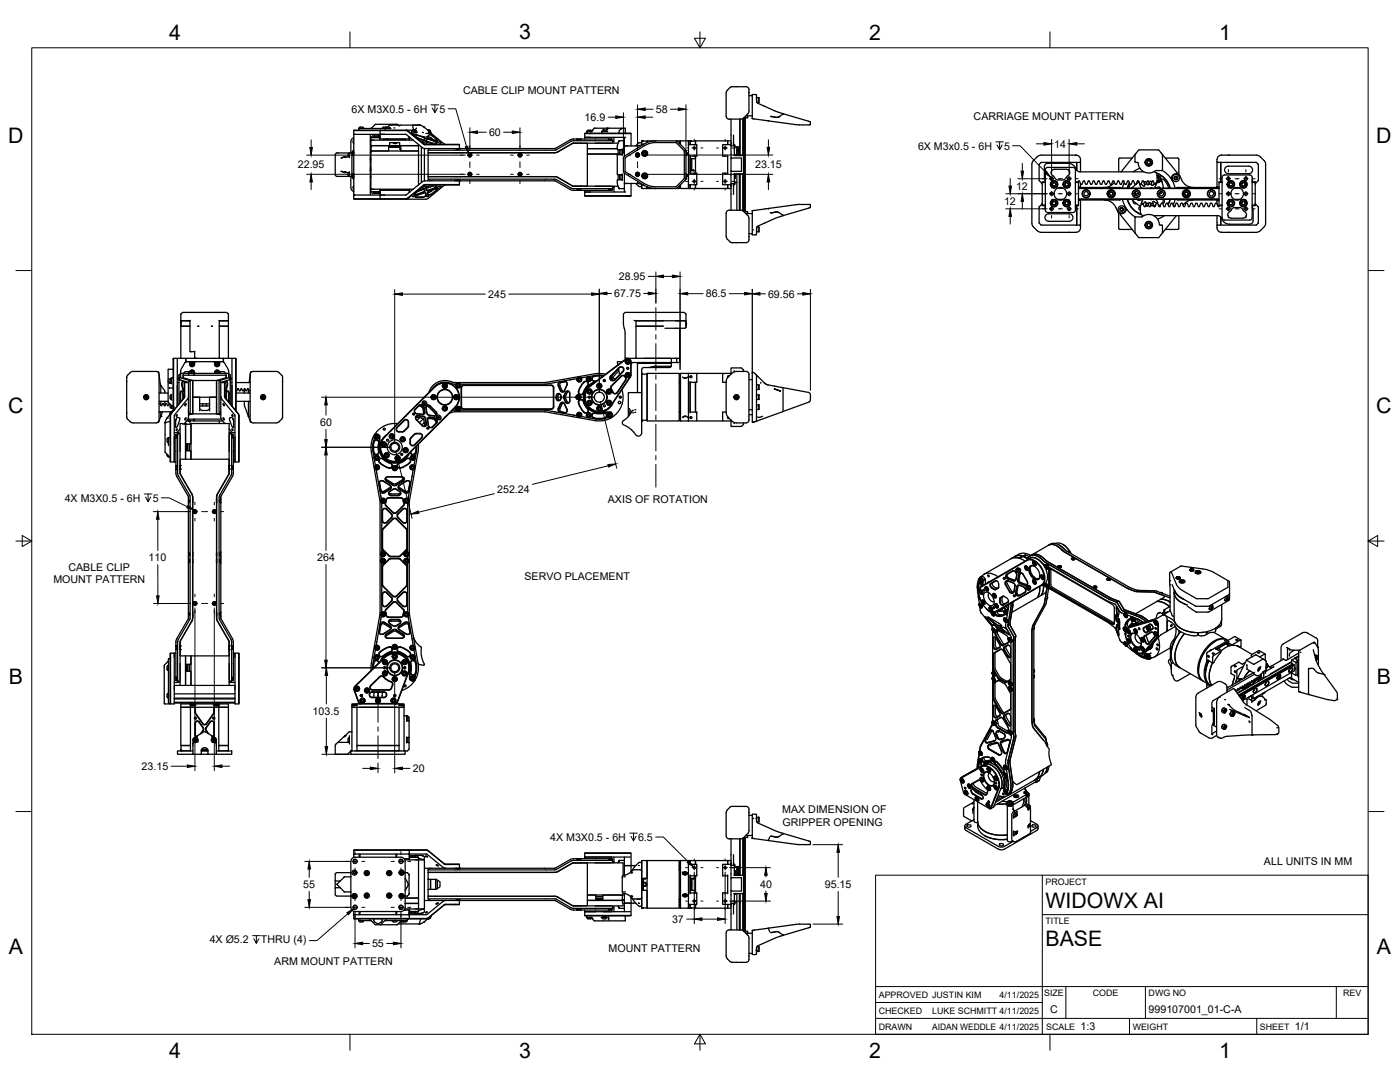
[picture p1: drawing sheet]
<svg xmlns="http://www.w3.org/2000/svg" width="559mm" height="432mm" viewBox="0 0 559 432" stroke-linecap="round" stroke-linejoin="round" font-family="sans-serif">
<defs><g id="words">
<g font-size="8.5">
<text x="67.5" y="15.8">4</text>
<text x="207.2" y="15.7">3</text>
<text x="346.9" y="15.8">2</text>
<text x="486.6" y="15.8">1</text>
<text x="3.3" y="57">D</text>
<text x="549.3" y="57">D</text>
<text x="3.3" y="165">C</text>
<text x="549.3" y="165">C</text>
<text x="3.5" y="272.9">B</text>
<text x="549.6" y="272.9">B</text>
<text x="417.3" y="362.5">WIDOWX AI</text>
<text x="417.3" y="377.5">BASE</text>
<text x="3.5" y="380.9">A</text>
<text x="549.6" y="380.9">A</text>
<text x="67.5" y="422.2">4</text>
<text x="207.2" y="422.1">3</text>
<text x="346.9" y="422.2">2</text>
<text x="486.6" y="422.2">1</text>
</g>
<g font-size="4.3">
<text x="184.8" y="37.7">CABLE CLIP MOUNT PATTERN</text>
<text x="140.3" y="44.9">6X M3X0.5 - 6H</text>
<text x="175.4" y="44.9">5</text>
<text x="261.8" y="45.1">58</text>
<text x="388.6" y="47.8">CARRIAGE MOUNT PATTERN</text>
<text x="233.4" y="48.2">16.9</text>
<text x="195.2" y="54.3">60</text>
<text x="366.4" y="59.7">6X M3x0.5 - 6H</text>
<text x="400.8" y="59.7">5</text>
<text x="420.8" y="58.9">14</text>
<text x="118.9" y="67.2">22.95</text>
<text x="301.4" y="67.2">23.15</text>
<text x="405.6" y="75.8">12</text>
<text x="400.7" y="81.9">12</text>
<text x="247" y="111.8">28.95</text>
<text x="194.9" y="118.9">245</text>
<text x="245.2" y="118.6">67.75</text>
<text x="281.7" y="118.7">86.5</text>
<text x="306.6" y="118.8">69.56</text>
<text x="127.8" y="170">60</text>
<text x="198.4" y="196.7">252.24</text>
<text x="25.8" y="200.2">4X M3X0.5 - 6H</text>
<text x="60.9" y="200.2">5</text>
<text x="242.6" y="200.8">AXIS OF ROTATION</text>
<text x="27.3" y="227.7">CABLE CLIP</text>
<text x="59.3" y="224">110</text>
<text x="126.6" y="224">264</text>
<text x="21.3" y="232.8">MOUNT PATTERN</text>
<text x="209.3" y="231.5">SERVO PLACEMENT</text>
<text x="124.8" y="285.2">103.5</text>
<text x="56.5" y="307.3">23.15</text>
<text x="164.8" y="308.1">20</text>
<text x="312.2" y="324.6">MAX DIMENSION OF</text>
<text x="312.3" y="329.7">GRIPPER OPENING</text>
<text x="219.6" y="335.5">4X M3X0.5 - 6H</text>
<text x="254.7" y="335.5">6.5</text>
<text x="504.5" y="345.4">ALL UNITS IN MM</text>
<text x="121.1" y="354.4">55</text>
<text x="303.4" y="354.3">40</text>
<text x="329.2" y="354.4">95.15</text>
<text x="268.2" y="368.3">37</text>
<text x="83.7" y="376.4">4X Ø5.2</text>
<text x="104.1" y="376.4">THRU (4)</text>
<text x="148.5" y="378">55</text>
<text x="242.9" y="380">MOUNT PATTERN</text>
<text x="109.5" y="385.2">ARM MOUNT PATTERN</text>
<text x="419.2" y="404.2">C</text>
<text x="458.4" y="404.2">999107001_01-C-A</text>
<text x="431.3" y="411.1">1:3</text>
<text x="516.9" y="411.1">1/1</text>
</g>
<g font-size="3.5">
<text x="417.3" y="353.1">PROJECT</text>
<text x="417.3" y="368.8">TITLE</text>
<text x="350.8" y="398.2">APPROVED JUSTIN KIM</text>
<text x="399" y="398.2">4/11/2025</text>
<text x="416.8" y="397.5">SIZE</text>
<text x="436.2" y="397.5">CODE</text>
<text x="458.4" y="397.5">DWG NO</text>
<text x="536.1" y="397.5">REV</text>
<text x="350.8" y="404.5">CHECKED</text>
<text x="372" y="404.5">LUKE SCHMITT 4/11/2025</text>
<text x="350.8" y="410.9">DRAWN</text>
<text x="372" y="410.9">AIDAN WEDDLE 4/11/2025</text>
<text x="417.5" y="410.9">SCALE</text>
<text x="452.1" y="410.9">WEIGHT</text>
<text x="502.9" y="410.9">SHEET</text>
</g>
</g></defs>
<!-- layer: Visible -->
<g fill="none" stroke="#000" stroke-width=".51">
<path d="M290.3 36l-.4 1.1-.1 9.3 .5 .9 .7 .2M292.2 34.6h.1M292.2 34.6l-.6 .1-1.3 1.3M292.2 34.6h5.6l.9 .5 .3 9.2-.3 .9-2.4 2.2-5.3 .1M298.9 38.2h1.4M300.3 37.8h.1M300.3 37.8v9.4M300.3 37.8l1.4-.1 .2 .3M301.9 38l.1 2.5 .4 .7 10.1 4.3M302 38.9v1.7M302.9 38.9v1.9M302.9 38.9l-1 .1"/>
<path d="M140 56.6v4.4M141.2 53.6h10.5M141.2 52.1h10.5M141.2 53.6h.4M141.2 53.6v24.2h.4M141.2 55l-.9 .7-.2 .8M141.2 55.8l-.3 .7 .3 .7M143.3 51.2l9.3 .1M143.3 51.2h1.9M143.4 51.3l-.2 .6M145.2 51.2l-.5-.5h-1l-.4 .5M145.2 51.2v.1"/>
<path d="M147.8 56.1h.2M147.8 56.3h.2M147.8 53.6v24.2M148 58.1h19M148 54.9h3.6v1M148 55.9h1.3M148 58.1h7.5v-1.2h4v1.2h7.5M148 55.9h16.9M148 55.9v2.2M148.1 58.1l-.1 .6M148.1 58.7h.1M149.4 54.3v.5"/>
<path d="M149.5 54.3h1.7M149.5 54.3h-.8l-.7 .6v1M151.2 54.3h.1M151.2 54.3v.3M151.3 54.3l.3 .1v.5M151.3 54.3l-.4 .5-1.5-.1v-.3M151.4 54.3h.3M151.6 54.4h.1M151.7 53.6h1.7M151.7 52.1v3.3h11.5v-.9M151.7 52.1h10.5l6.9 5.5M151.9 51.9h-10.5l-.2 1.7"/>
<path d="M151.9 51.9h12.8M151.9 51.9l-.2 .2M152.6 51.2h1.2M152.6 51.2v.1M152.6 51.3h1.2M153.2 55.9v-.3h8.7v.3M153.4 53.6l8.8 .1M153.7 51.4v.5M153.8 51.3h2.2M153.8 51.2h1.9M153.8 51.2v.1M153.9 51.3l-.2 .1"/>
<path d="M154.1 50.8l-1.1-.1-.4 .5M154.2 50.7h1l.5 .5M154.2 50.7l-.4 .5M154.4 55.4v.2M155.1 58.4h4.8v1.9h7.1h-19v15.2M155.1 58.4v1.9h-7l-.1-1.6M155.1 58.4h4.8M155.5 50.9l.2 .3M155.5 58.1h4M157 58.8h1M157 57.1h.1M157 57.1l.1 .1"/>
<path d="M157.1 58.7h2.8M157.1 58.7l-2 .1M157.1 56.9v.1M157.1 57.2l.6 .1M157.1 57h.1M157.1 57.2h.1M157.1 57l-.1 .1M157.7 57.3h.2M157.7 56.9l-.6 .1M157.9 56.9l-.8 .1M157.9 57.3h.1M157.9 57.1l-.8 .1"/>
<path d="M157.9 57.1l.1 .1M157.9 57.1h.1M157.9 57.2v.1M157.9 56.9l.1 .1M158 57.2h-.1M158 57.2h.1M158 57.2l-.3 .1M158 57.2h-.9M158 57l-1 .1M158 57h.1M158 57l-.1 .1M158.9 49.9l-.4-.3h-8.7l-1.9 1.7"/>
<path d="M159.7 58.8v.6h.2M159.9 58.7h-.1M159.9 59.4l-.2 .2M160.7 55.4v.2M162 51.9l.7 .2 6.8 5.5 13.9 .2M162.2 53.7l6.4 5.2M163.4 54.7v.2M163.7 54.9h-.3v1M164.5 52.2h-.1a.83 .83 0 0 0 0 1 .83 .83 0 0 0 .9 .3M164.5 52.2a1.43 1.43 0 0 0 1.8 .6M164.5 52.1v.1M164.6 52.1l.7 .7h1"/>
<path d="M165.1 51.9l.9 .3zM165.3 51.8l-.7 .3M165.3 53.6l3.9 1.1M165.4 52.1l.1-.2 .2 .4M165.4 53.6l.2 .5 1.7 1.3M165.4 53.9l.7-.1 3 1.1 .3 .3-.2 .8M165.5 51.9l-.3 .1M165.5 51.9l-.2 .2M165.5 51.9l.3 .1M165.8 52v.3M165.8 52v.3l-.5-.2M165.9 51.6h.1"/>
<path d="M165.9 52.1l.4 .7M166 52.2l.3 .2-.1 .6M166.2 51.1l-.7 .8M166.3 52.8v.1M166.8 55l2.2 1M167 58.1h.1M167 57.7v16.1M167.3 49.9h-11.7l-.9 .8M167.3 55.4l1.1 .5 1.1-.1M167.4 49.9h.1M167.4 49.9l1.2 .4 2.1 1.6M167.4 49.9l-2.7 .1 .4 1.8"/>
<path d="M168.2 58.6v14.2M168.5 56.3a1.33 1.33 0 0 1 1.8 .8l-1.3-.3zM168.6 58.9l.9 .4h12.5M168.7 54.5l.9 .7-.2 .6M168.9 50.5h.1M169.1 57.6l14.3 .2M169.4 59.3v12.9M170.1 53.2h.1M170.1 56.4h.1M170.1 56.4l2.6 .8M170.2 53.3h.1M170.3 55.4l-.2 1 .7 .6h3.7l-.7-.7-2.5-.9"/>
<path d="M170.4 55.6l-.3 .8M170.4 55.6l.6-.1 2.4 .9 .8 .7M170.6 54.5l.7 .7 2.1 .7h1.1l-.2-.5M170.7 51.9l.7 1M170.7 53.3h.1M170.7 54.7h.1M170.7 54.6l1.2 .3 1.1 .9M170.8 54.3l-.1 .4M170.9 59.9h50.5M170.9 59.9v1h10.6M170.9 53.3h.1M170.9 51.8h-.3"/>
<path d="M171 52.1l.1-.2 .3 .4M171.1 51.9h-.3h.4l.5 .4-.8-.2M171.1 51.9l.5 .3-.6-.1M171.1 51.9l-.1 .2M171.3 55.4h-1M171.4 52.9h.1M171.4 52.9v.4M171.4 53.7l1.1 .5 1.8 1.8M171.5 52l.1 .2M171.5 59.3l-.6 .6M171.6 52.2l-.1 .1M171.6 52.1l.3 .7"/>
<path d="M171.6 53.6l2.7 1.8M171.9 53.1l5.7 4.5M171.9 52.9l-.2 .6-1.3 1.2-1.2-.1M171.9 52.9l-.5 .1M171.9 52.8v.1M171.9 52.8l-.5 .1M174.2 56.3a1.33 1.33 0 0 1 1.7 .8l-1.3-.3zM182 59.3a1.01 1.01 0 0 0 1.8 0M182 59.3h1.7M183.4 57.8v1.5M222.2 59.7l-.8 .2M228.9 57.2h15.1"/>
<path d="M228.9 57.2l5.5 .1v16.8l-6 .1M228.9 57.1l-6.2 3.5M229.7 57.2h.1M230.3 55.5l-2.3 .1-6.6 3.7h-39.4M230.3 55.5h1.7M230.3 55.5h1.6M230.5 57.2h.1M231.9 57.2h.1M232 55.5h10.8M232 55.5a.97 .97 0 0 1-1.7 0M233.4 54.8h16.3M233.4 53.3h18.5l-18.4-.2-.1 1.7"/>
<path d="M233.4 54.8v.7M234.2 52.6l.2 .5M234.3 52.4h1.7M234.4 52.5l-.2 .1M234.4 59.3h12M236.1 52.3l-.4-.4h-1l-.4 .5M236.1 52.3h.1M236.1 52.3l-1.8 .1M236.2 52.1l-.1 .2M237.3 51.2h12.1M237.3 51.1l-1 1M237.6 57.1h9.1"/>
<path d="M240.2 52.6l.2 .5M240.3 52.4l1.9 .1M240.3 52.4h1.9M240.4 52.5l-.2 .1M240.9 51.5v.4M240.9 51.5h.1M241.8 52.5l.7 .1M242.2 52.4l-.5-.5h-1l-.4 .5M242.2 52.4v.1M242.2 51.5v1M242.2 51.5h.1M242.3 51.1h.1"/>
<path d="M242.8 55.5h1.5h-1.4M242.8 55.5l.7 .4 .9 .1 .1 1.1M244.3 55.5v.5M244.5 56.2h-16l-6.4 3.5M245 54.8v1.8h-.5M246.4 59.4l.2 .3h1.8M246.6 59.7v2M247.4 59.8v1.8M247.4 59.8h.9M248 51.3h.1M248 51.3h.3M248.1 51.4l-.9 .6-.2 1.1"/>
<path d="M248.3 59.8v1.8M248.3 59.8l.1 .1M248.4 51.3h.1M248.4 59.4v2.7M249.2 54.8v3.4h1.3M249.2 56.3l-2.2-.1-.5 1.7-.1 1.5M249.4 51.1v2M250.5 58.2h-1.3v4.2M250.5 58.2h3.5M251.9 53.3v4.9M254.3 58.2h.1M256.1 57.6l-.2-.5-.6-.2-1.5 1.3"/>
<path d="M256.1 56.2v1.7zM256.1 56.2h.6M256.7 56.3h1.6v.6v-.7h12.8v1M256.7 56.2v.1M256.7 56.3h.1M257.2 57.4l-1.5 .6-1.7 .2M261.8 56.2l-2.2 .3-2.1 .8-8.3 5M269.8 56.2l.6 .2M269.9 56.9l3.2 3.3v11M269.9 56.9h-8.8l-3.3 1-8.2 5-.1 5.5 8.3 5.2 3.3 .9h8.8l3.2-3.3M270.4 56.5l3.2 3.1M271.6 56.2v1.5"/>
<path d="M271.6 56.2l-.2 1.3M271.6 56.2l3.2 .2M273.6 59.6l.2 .6M274.8 57.7v17.5h.6v-1.5M274.8 57.7h3.3v4.6h-2.7M275.4 56.3l.1 1.4M275.4 56.2v1.5M276 56.3h1.6v1.4v-1.5h12.8v1.3M276 56.2v.1M276 56.2h-1.2v1.5M276 56.3h.1M290.4 57.5v.2"/>
<path d="M291.8 47.5v10.2M291.8 56.2h-1.4v1.3M291.8 58.3h1.3v3.8M292.8 53.9v4.2M292.8 57.6h.1M292.9 57.6v.5M292.9 57.6l.4 .4-.2 1.3M293.3 58.6h2M294.1 58.6v3.5M294.1 58.8h1M294.1 59.8h1M294.1 59.1h1"/>
<path d="M294.1 59.4h1M295.1 58.6v3.5M295.3 47.5v14.6M295.4 47.5v14.6M296.5 47.3v14.8M296.6 47.3v14.8h-3.5M297 47v37.4M297.3 47v37.4M297.5 47v37.4M297.9 46v.2h2.4M298.3 46.2v.8h-1.4v37.4M298.4 46.2l-.1 .8"/>
<path d="M300.3 47.2v.1M300.3 47.2h.1M300.3 47.3l.6 .2M300.9 47.4h.1M300.9 47.5l5.8 .6M302 40.8h.9M306.7 48.1v.1M306.7 48.1l.1 .1M306.8 48.3l12 1.5h4.4l.3-.2-.2-1.1M307.6 46.5l2.2 .3 1.1-.2M308 46.5l-.5 .1 2.5 .3 .9-.3M312.5 45.5l-1.6 1.1"/>
<path d="M312.5 45.5l10.8 3.1M133.8 61.7v8l.7 .7M134.5 61h.1M134.5 70.4h5M134.5 61l-.7 .7M134.5 61l6 .2M136.1 68.4l1.3 .5h2.1M137.3 68.7l.8-.2-.6 .4M137.5 62.6l.6 .3-.8-.1M139 68.8l-.1 1.1 .5 .4M139 62.6l-.1-1 .5-.5v1.5M139.4 68.9v1.4"/>
<path d="M139.4 70.3h.1M139.5 61v1.9M139.5 68.5v1.9h.8M139.5 62.6h-2.1l-1.3 .5M140 70.4v4.5M140.1 74.9l.2 .8 .9 .8M140.5 70.4l.2 .6 .5 .4M140.5 70.2l-.2 .2M140.5 69.2l.1 .3 .6-.1a.99 .99 0 0 0-.7 1 .99 .99 0 0 0 .7 .9M141.2 70.1v.6zM141.2 61.3v-.6v.6M141.2 79.3h10.5"/>
<path d="M141.2 60.1l-.5 .3-.2 .6v9.4M141.2 70l-.2 .4 .2 .4M141.2 60.6l-.2 .4 .2 .5M141.2 60.1a.99 .99 0 0 0-.7 1 .99 .99 0 0 0 .7 .9l-.6-.1-.1 .3M141.2 74.2l-.3 .7 .3 .7M147.8 75.3h.2M147.8 75.2h.2M147.8 67.7v.5M147.8 63.2v.5M147.8 70.7l.3 .1M147.8 66.5l.3 .6M147.8 70.5l.3 .1"/>
<path d="M147.8 67.6v.7M147.8 63.1v.7M147.8 67.4v1.1M147.8 62.9v1.1M148 75.5h16.9M148 75.5h1.3M148 75.5v1l.7 .7h.8M148.1 60.6l-.3 .1M148.1 60.8l-.3 .1M148.1 64.3l-.3 .6M149.4 76.7v.4M149.5 77.2h1.7"/>
<path d="M150.9 76.7h-1.5v.3M151 76.7l.3 .5M151.2 76.8v.3M151.4 77.2h.3M151.6 75.5v1h-3.6M151.6 76.5v.5l-.4 .2M151.6 77h.1M151.7 75.9h11.7M151.7 77.8h-10.5v1.5l10.7 .2M151.7 77.9h1.7M151.7 77.8h1.7M151.7 75.5v3.8"/>
<path d="M151.7 79.3l.2 .2M151.9 79.5h10.1M163.4 75.5v1.3M163.4 75.5v1h.3M163.4 76.5v.2M165.4 77.6l2.2-1.8a1.11 1.11 0 0 1 1.2-.5 1.11 1.11 0 0 1 .8 1l-.7 .5-2.5 1-.7 .1zM165.9 78.4l.3 .2M166 78.3l3.6-1.3 .4 .1 .2 .8-.5 .6-1.1 .3h-2.7zM168.7 74.8l1.6-.5a1.13 1.13 0 0 1-1.7 .7zM169 75.4l-2.2 1M169.2 75.5l.2 .6-.3 .4-3 1.1-.7-.1M169.7 77l.3 .9-.7 .5-3.1 .2"/>
<path d="M170.1 75h.1M170.1 75l.3 .8M170.7 76.7h.1M170.9 71.5h50.5M170.9 61.1v9.2M170.9 77.8l.7 .1 .9-.4 2.1-1.9-1.2-.1-2.3 .9-.5 .4 .3 1M170.9 70.3l50.8 .2 6.7 3.7M171.7 74.3h2.4M171.7 74.3l-1.6 .7 .2 1M171.9 60.9v.1M171.9 70.5h.1M172.7 74.3l-2.6 .7"/>
<path d="M173 75.6l-1.3 1-1 .2M173.9 60.9v.1M173.9 70.5h.1M174.1 74.3l.3 .3-.6 .5-2.9 1-.6-.1M174.2 74.3l-.8 .7-2.4 .9-.6-.1M174.3 75.5l-2.5 2.1-.7 .1-.4-.9M174.4 74.8l1.5-.5a1.13 1.13 0 0 1-1.7 .7zM177.6 73.8l-7.1 5.6-8.5 .1M181.5 60.9h39.9M181.5 61l-10.6 .1M181.5 61h39.9M182 72.2h1.7"/>
<path d="M182 72.2h-12.7l-7.2 5.6h-8.7M182 72.2a1.01 1.01 0 0 1 1.8 0M182 72.1h1.7M182.2 70.5h.1M182.2 60.9v.1M183.4 73.7h-13.9l-7.3 5.6h-10.5M183.4 73.7l-13.9 .2-6.6 5.3-.9 .3M183.4 72.2v1.5M183.6 60.9v.1M183.6 70.5h.1M183.7 72.2h37.7l6.6 3.6 2.3 .2M221.4 70.5h-50.5v1l.6 .7"/>
<path d="M221.4 71.5l7.1 3.7 16 .1M222.7 60.6l-1.3 .3M228.4 74.2l15.6 .1M229.7 74.3h.1M230.3 75.9a.97 .97 0 0 1 1.7 .1M230.3 76h1.7M230.5 74.3h.1M231.9 75.9l-1.6 .1M231.9 74.3h.1M232 76h10.8M233.4 76.6l.1 1.7 18.4-.2h-18.5M233.4 76v.6"/>
<path d="M234.4 61.5h12.3M237.6 74.3h9.1M242.8 76h1.4M242.9 75.9l1.3 .1M244.3 75.5v.4M244.5 74.6h.5M244.5 75.3l-1.7 .7M244.5 74.3v1M245 74.3v2.3M246.6 69.7v2M247.4 69.9v1.7M247.4 69.8v1.8"/>
<path d="M247.4 69.8v.1M247.4 69.8h.9M248.3 69.8v1.8M248.3 69.8l.1 .1M248.4 71.6h-1M248.4 61.6h-1M248.4 71.7l-1.9 .1v1.8l.6 1.7 2.1-.2M248.4 61.7h-1.8l-.2 .4v7.5l2 .1M248.4 69.4v2.7M249.2 69.1l7.6 4.7M249.2 62.3l-.4 .8 .4 10.1h1.3M249.7 76.6h-16.3"/>
<path d="M250.5 73.2h-1.3v3.4M250.5 73.2h3.5M251.9 73.2v4.9M253.8 73.2l1.5 1.3 .6-.2 .2-.4M254 73.2l1.7 .2 1.5 .6M254.3 73.2h.1M256.1 75.2v-1.6v1.6h2.2M256.5 61.8h.1M256.5 60.7h.1M256.5 70.7h.1M256.5 69.7h.1M256.8 73.8l2 1 3 .4"/>
<path d="M258.1 61.8h.1M258.1 60.7h.1M258.1 70.7h.1M258.1 69.7h.1M258.3 74.5v.7M270.4 75l-.6 .2M271.1 74.3v.9h-12.8M271.4 73.9l.2 1.3M271.6 73.7v1.5M273.6 71.8l-3.2 3.2M273.8 60.6l.2 .3M273.8 69.3l.2 1.2"/>
<path d="M273.8 60.2v11.1M273.8 60.1v.1M273.8 71.3h.1M273.8 71.2l-.2 .6M274 60.9l-.2 1.2M274 69.7l.4 .7M274 70.5l-.2 .3M274 60.9l.3 .6M274 60.9l.4 .5M274.3 61.7h.1M274.3 70l-.3 .5M274.4 61.6h.1"/>
<path d="M274.4 70l-.4 .5M274.4 61l-.4 .8M274.8 75l-3.2 .2M275.4 75.2h2.2M275.4 69.1h2.7v4.6h-3.3M275.4 62v7.5M275.5 73.7v1.5M275.5 62.3v6.8M275.7 63.3h1.9v-1v6.8v-1h-1.9zM275.8 63.3v4.8M276.1 67.9h.7v.2M276.1 63.3v4.8"/>
<path d="M276.8 67.9h.1M276.9 67.9v.2zM277.6 73.7v1.5M277.6 75.2h14.2M290.4 73.7v1.5M290.4 62.3h-2v-4.6h3.4v16M290.4 69.1h-2v4.6h3.4M290.4 62v7.5M291.8 73.7v10.2M291.8 68.2l.2 .2h3.8M292.8 74v3.6M292.8 73.3v.7"/>
<path d="M292.9 73.3l-.1 .6M293 69.3l.1 .1M293.1 69.4h3.5v14.8M293.1 62l-.1 .1M293.1 72.2l.2 1.2-.4 .5M293.1 69.4v3.7h-1.3M293.1 61.7h.4v.4M293.1 71.1h.3M293.1 70.3h.4M293.3 72.8h.8M293.4 70.3v.8l.1-.8M293.5 69.4v.9"/>
<path d="M294.1 61.1h1M294.1 60.7h1M294.1 61.7h1M294.1 61.4h1M294.1 60.1h1M294.1 60.4h1M294.1 69.4v14.5M295.1 72.8h.2M295.1 69.4v14.5M295.3 69.4v14.5M295.4 69.4v14.5M295.8 63.1l-3.8-.1-.2 .3"/>
<path d="M295.8 63v5.4M296.5 69.4v14.7M296.6 62.1v7.3M411.9 65.4v23.8M416 72.8h1.2M416 72.8v9.3h1.2M417.2 71.7l-.1 .9M417.2 72.6h-1.2v.2M418.2 66.8h10M418.2 66.8l-.7 .3-.3 .7v16l.3 .7 .7 .3h10.1l.9-.6v-16.4a.97 .97 0 0 0-.9-1M419.9 68l1-.4h4.7a1.46 1.46 0 0 1 1.4 1.3 1.46 1.46 0 0 1-1.2 1.6l-.6 .9-.9 .4h-2.4l-.6-.4-.5-.7a1.76 1.76 0 0 1-.9-2.7zM422.1 79.6h2.2"/>
<path d="M422.1 75.1h2.2M422.5 74.9h1.4M422.5 79.7h1.4M426.2 65.2h-8l-.8 .2-.5 1.1v4.3l.3 .9M426.2 65.2l1.3 .2 1.1 .6 1 1.6M429.2 72.6h1.3v9.5h-1.3M429.2 72.8h1.3M429.5 61.9h.1M429.5 61.9h-14.2l-1.1 .5-1.8 1.8-.5 1.2M429.5 61.9a2.26 2.26 0 0 1 1.8 3v3.7M429.6 67.6l.4 .6 .9 .4h25.6M429.8 64.8v3.2"/>
<path d="M430.5 74.8h16.4l.6 .3M430.5 79.6h56.1M430.5 75.2h56.1M430.5 79.4h56.1M430.5 75.1h56.1M430.5 79.9h.5M430.5 74.7h.5M431 64.8h-15.4l-.8 .9v6.3l1.2 1.4M431 79.9l.3 .3M431.3 74.5l-.3 .2M431.3 79.8v9.9a2.25 2.25 0 0 1-1.8 3M431.3 64.6l-.3 .2"/>
<path d="M431.3 73.3v1.5M440.8 79.8a5 5 0 0 1 4.6 3.1M444.8 72.8l-2 1.6-2 .4M447.5 79.6l-.6 .2h-16.4M448 79.6l1.2 3.1M448.6 72.2l-.6 .3M448.8 72.8l-.8 2.3M449.9 79.6a8.9 8.9 0 0 0 5.7 6.1M450.1 79.6a8.8 8.8 0 0 0 5.3 5.9M450.7 74.8l-.1 .3M450.8 72.9l-.9 2.2M450.8 73.1l-.7 2"/>
<path d="M451.2 73.6l-.5 1.2M451.8 79.6l3.4 2.7M451.9 63.1h-4.9l-.4 .2-.1 5.3M452.1 72.2h-.1M452.9 77.9v-1.2l.2 .6-.1 .7M453.1 76.6l.2 .7-.2 .8M453.1 61.6l1.4-1.8h8l1.4 1.8M453.1 61.6l-5.6 7M453.1 61.6l-.1 3 1 .2a5.8 5.8 0 0 0 2.8 3.9l1.3 .3h1.3l1.8-.9M453.4 73.6l-1.6 1.5M453.5 77.5l.1 .4 .4 .2M454.1 72.2l.5 .4-1.1 .8"/>
<path d="M454.1 79.6a.78 .78 0 0 0 .7 .4 .78 .78 0 0 0 .8-.4 .51 .51 0 0 1 .4 .5 .51 .51 0 0 1-.3 .5l-.2 .7 .4 .3M454.4 77.1l-.9 .4M455 67.2l-2.7 1.4M456.7 74.2h-.3a1.03 1.03 0 0 0-1.4-.4l.7 1.3M456.8 72.6v.5a.66 .66 0 0 1-.1 1.1M457.2 72.5l-.3 .1M459.1 72.3l-.4 .7a.5 .5 0 0 1-.4 .7 .5 .5 0 0 1-.6-.6l-.5-.6M459.1 72.3a1.21 1.21 0 0 1 .5 1.6l.3 .1M459.2 79.6h.7M459.2 75.1h.7M459.2 79.6h.6M459.2 75.1h.6"/>
<path d="M460.5 68.6l1.1 .5a5.1 5.1 0 0 1-.3 4.5h-.5l-.5-1.4h-.4l-.5 1.4h-.5l-.6-1.4h-.4l-.5 1.4h-.5l-.5-1.4h-.4l-.5 1.4h-.6l-.5-1.4h-.4l-.5 1.4h-.5l-.5-1.4h-.5l-.5 1.4h-.5l-.5-1.4h-.4l-.5 1.4h-.5l-.6-1.4h-.4l-.5 1.4h-.5l-.5-1.4h-.4l-.6 1.4h-.5l-.5-1.4h-.4l-.5 1.4h-.6l-.5-1.4h-.4l-.5 1.4h-.5l-.5-1.4h-.4l-.5 1.4h-.6l-.5-1.4h-.4l-.5 1.4h-.5l-.5-1.4h-.5l-.5 1.4h-.5l-.5-1.4h-.4l-.5 1.4h-.6l-.5-1.4h-.4l-.5 1.4h-.5l-.5-1.4h-.5l-.1 .4M461.2 73.1l-1.3 .9M461.2 73.1l.3 .2M461.4 79.6v.1a.98 .98 0 0 1 .4 1.4l-1.1-.7-.4 .1M461.4 68.9a8.9 8.9 0 0 1 5.7 6.2M461.5 73.3l-.2 .7a.51 .51 0 0 0-.1 .9 .51 .51 0 0 0 .8-.2h.7l.3 .3M461.6 69.1a8.8 8.8 0 0 1 5.4 6M461.6 72.7a1.3 1.3 0 0 0 1.6-1.1 1.3 1.3 0 0 0-1.3-1.4 1.34 1.34 0 0 1 1.3 1.4 1.34 1.34 0 0 1-1.6 1.2M461.9 70.8a.68 .68 0 0 1 .6 .7 .68 .68 0 0 1-.6 .6M461.9 70a2.73 2.73 0 0 1 2 2.7M461.9 70.7a.77 .77 0 0 1 .8 .8 .77 .77 0 0 1-.9 .7M462.9 75v.1"/>
<path d="M463.1 76.6l.4 .1v.5l-.8 .3M463.5 71.5l1.2 .3M463.9 72.7l.5 2.4M463.9 72.6l-.6-.3-.9 .6h-.8M463.9 68l1.5 1.1 1.8 1.8M463.9 61.6l5.9 7.3M463.9 61.6v6.4l-2.7 .1M464.7 71.8l1 1.4 .7 1.9M465.1 63.1h4.9l.4 .2 .1 5.6 .4 1.3M467 79.6l-.8 1.9M467.1 79.6l-.8 2.1M467.2 70.9l.6 1"/>
<path d="M467.6 70.8l.2 1.1M467.6 70.8l-.4 .1M467.8 71.9l1.2 3.2M469 79.6l-.7 2.2M469.1 71.6h.5M469.1 71.6a.54 .54 0 0 1-.2-.8 .54 .54 0 0 1 .8 0 .54 .54 0 0 1-.1 .8M469.5 79.6l.7 .2h16.4M469.6 69.3a1.75 1.75 0 0 0-2 1.5M469.6 69.3l1.3 .9M469.6 71.6a.58 .58 0 0 0 .2-.9 .58 .58 0 0 0-.9 0 .58 .58 0 0 0 .1 .9M469.6 71.6h-.6M469.8 68.9l-.2 .4"/>
<path d="M470.9 70.2h.1M470.9 70.2l.2 .4a5.6 5.6 0 0 0 5.2 4.2M476.3 79.8l-2.6 .7-1.5 1.4M485.8 64.6v9.9M485.8 74.5v.3M485.8 79.8v1.6M485.8 64.6l.2 .2h15.5l.8 .9v6.3l-1.3 1.4M485.8 74.5l.8 .2M486.6 74.8h-16.4l-.7 .3M486.6 79.9l-.8 .3M486.6 72.8h1.2M487.3 64.8v7.8"/>
<path d="M487.5 61.9h.1M487.5 61.9l-.9 .3-.6 .6-.2 1.8M487.6 61.9h14.2l1 .5 2.1 2 .3 1v23.8l-.5 1.2M487.8 72.6h-1.2v9.5h1.2M488.1 70.1l.7-.3h10a.97 .97 0 0 1 1 1l-.1 16.4-.9 .6h-10l-.7-.3-.3-.7v-16zM490.3 69.3h8.2M490.3 69.3a1.49 1.49 0 0 1-1.5-1.5 1.49 1.49 0 0 1 1.5-1.5h8.2a1.49 1.49 0 0 1 1.5 1.5 1.49 1.49 0 0 1-1.5 1.5M490.5 70.7h-.4M492.7 79.6h2.2M492.7 75.1h2.2M493.1 74.9h1.4M493.1 79.7h1.4"/>
<path d="M497.1 70.7h.4M499.8 71.5l.1 1.1M499.8 72.8h1.2M499.8 72.6h1.2v9.2M289.8 85.1l.1 9.2 .2 .9 1.8 1.6h5.9l.7-.2a1.91 1.91 0 0 0 .4-2.1v-7.3M291 83.9h5l.9 .5M291 83.9l-.9 .5-.2 .7M296.8 84.4l1.9 1.8 .3 1M296.9 84.4h1.5v.8M297.7 85.2h2.6M298.3 84.4v.8M298.9 93.3h1.4"/>
<path d="M300.3 84.2v9.4M300.3 84.2h.1M300.3 93.6h.1M301.9 92.5h.1M302 90.8v1.7M302 92.5h.9M302 90.7h.9M302.9 90.7v1.8M306.7 83.3v.1M306.8 83.2l-6.5 1M310.9 84.8l-.9-.2-2.5 .3M310.9 84.8l1.6 1.1"/>
<path d="M310.9 84.8l-.8-.2-2.5 .3M312.5 85.9l-10.1 4.4-.4 .7-.1 2.6h-1.6M317.8 81.7l-11 1.5M317.8 81.7l5.4-.1 .3 1.1-11 3.2M411.9 89.2l.5 1.2M412.4 90.5l1.8 1.8 1.1 .4h14.2M414.8 82.7v6.2l.9 .9h15.3M416 81.2l-1.2 1.5M416 81.8h1.2M417.1 82.1l.2 1M417.4 85.9l1.2-.6h8.2a1.49 1.49 0 0 1 1.5 1.5 1.49 1.49 0 0 1-1.5 1.5l-8.7-.1-.9-.9zM419.5 83.9h.4"/>
<path d="M427 83.9h-.5M429.2 81.8h1.3M429.5 92.7h.1M429.8 82.1v7.7M431 89.8l.3 .3M445.4 82.9l.8 1.5M446.2 84.4h.1M447.2 85.7l5.9 7.3M447.4 85.3l-.2 .4M447.4 85.3l-1.2-.9 .3 1.3 .1 5.6 .4 .3h4.9M449.2 82.7l.2 1.1M449.2 82.7l.7 1-.5 .1"/>
<path d="M449.4 83.8a1.75 1.75 0 0 1-2 1.5M449.9 83.7l1.7 1.8 1.5 1.1M452.3 80.1a1.01 1.01 0 0 0 .3 1 1.01 1.01 0 0 0 1.1 .2M453.1 93l1.4 1.8h8l1.4-1.8M455.2 82.5a.62 .62 0 0 0-.7 .7 .62 .62 0 0 0 .7 .6M455.2 84.7l.2 .8 1.1 .5M455.7 86.6h-2.4l-.3 .2 .1 6.2M455.7 86.6a4.4 4.4 0 0 1 4.5-.7 4.4 4.4 0 0 1 2.6 3.8l1.2 .4M456.7 80.8l.1-.1a.51 .51 0 0 1 .7 .2 .51 .51 0 0 1-.1 .6l.2 .7M456.8 80.8l-.9 .8M457.6 82.2l.4 .1M458.9 80.9l-.4 .2-.5 1.2"/>
<path d="M460.3 80.5l-.2 .2a.97 .97 0 0 1-.3 1.4l-.9-1.2M460.5 86.1h25.6l1 .3a4.2 4.2 0 0 0 3.7 3.1M461.2 82l-.4 .5M461.2 81.9l-.5 .6M461.3 81.8l-.7 .6M462.3 81.7l.8 .5M462.4 82l.6 .5zM464 90.1l-.1 2.9M464.1 81.1l.3-1.5a1.01 1.01 0 0 1-.2 1.7M464.8 86.1l-2.7 1.4M469 82.2l-.5 .2M469.5 86.1l-5.6 6.9"/>
<path d="M470.5 86.1l-.1 5.2-.4 .3h-4.9M485.8 86.1v3.6a2.28 2.28 0 0 0 1.7 3M486.6 81.8h1.2M486.7 82.1l-.1 .4h-.4l-.6-1.4h-.5l-.5 1.4h-.4l-.5-1.4h-.5l-.6 1.4h-.4l-.5-1.4h-.5l-.5 1.4h-.4l-.5-1.4h-.6l-.5 1.4h-.4l-.5-1.4h-.5l-.5 1.4h-.4l-.6-1.4h-.5l-.5 1.4h-.4l-.5-1.4h-.5l-.6 1.4h-.4l-.5-1.4h-.5l-.5 1.4h-.4l-.6-1.4h-.5l-.5 1.4h-.4l-.5-1.4h-.6l-.5 1.4h-.4l-.5-1.4h-.5l-.5 1.4h-.4l-.5-1.4h-.6l-.5 1.4h-.4l-.5-1.4h-.5l-.5 1.4h-.4l-.6-1.4h-.5l-.5 1.4h-.4l-.5-1.4h-.6l-.5 1.4h-.4l-.5-1.4h-.5l-.5 1.4v2.2M487.3 86.7v3.1M487.5 92.7h.1M490.8 89.5h8M491.4 87.1h4.8M491.4 87.1a1.46 1.46 0 0 1-1.3-1.4 1.46 1.46 0 0 1 1.1-1.5l.7-1 .9-.4 2.4 .1 .5 .3 .5 .8a1.76 1.76 0 0 1 1 2.6l-1 .5M499.8 81.8h1.2M499.8 82.9l.4 1v4.2l-.6 1.1-.8 .3M499.9 82.1l-.1 .9"/>
<path d="M501 81.8v.3h-1.2M501 81.2l1.3 1.5M502.3 82.7v6.2l-.8 .9h-15.5l-.2 .3M504.7 90.5l-1.9 1.8-1 .4h-14.2M72.2 128.6l.1 1.6h3.5h-3.6M72.2 128h3.6h-3.6v.6M72.2 125.4v2.4M72.2 128.6v14.4M72.2 128.6h.1M72.2 125.4l.6-.7h17.7l.7 .7-.2 2.6M72.2 127.8l.2 .2M75.9 127.8l-.1 12.4 1.9 .1"/>
<path d="M87.4 127.8v15.2M87.5 130.2h3.7M87.5 128h3.7zM91.2 128v15M253.1 127.8l16.7 .2M253.9 130.2h10.8M264.8 128h-10.9l-.2 15M269.8 128h.5M270.3 128h3.3M271.3 131v12h-14.1M273.6 128l.2-2.6-.7-.7h-23.6l-.7 .7v3.6l.7 3.6 .1 10.3 7.6 .1M273.6 128l.2 1.9"/>
<path d="M273.8 128.6l.2 .2-.2 1.3M273.8 129.9v.7l-.3 .4h-8.1M273.8 128.8v1.1M51.9 148.7l1.2-.5h9.2l1 .5 .2 .7M51.9 148.7l-1.2 1.3-.1 .6v15.8M63.1 148.5h.1M63.2 148.6l.2 .3M63.3 148.5h.1M63.5 149.4v18.2M63.5 149.7l.6 4M63.5 156.8h3.6M64.2 153.8l1.5 2 .1 1"/>
<path d="M64.2 153.7v.1M64.2 153.8v3M67.1 147.5v12.9M67.1 152.2h.1M67.1 147.5h2M67.6 154.8h.1M67.6 152.8h.8M67.6 151.4h.3M67.6 151.3h.1M67.6 152.8h.1M67.7 154.8l1.4 .2M67.7 154.8h.1"/>
<path d="M67.9 151.3v1l.5 .5M67.9 158v1l.5 .4M68.3 150.9l.3 2.3M68.3 150.9v1.9M68.3 157.6v1.8M68.3 152.8h.1M68.4 150.9l-.5 .4M68.4 157.6l-.5 .4M68.4 159.3v.3M68.4 157.4v.3M68.6 150.8l.5 .2M68.6 150.8l-.1 .2"/>
<path d="M69.3 143v20.9M70.8 143.3v18.7M70.8 152.7h.6M70.8 151h.6M71.4 150.6v.5M71.4 150.6v-.9l.7-.7h1v1.7M71.4 151.1v.3M71.5 150.5v.6M71.7 151.6l-.3-.2v9.8M71.8 151.6h.1M71.8 150.5l-.4 .6M71.8 151.6l3.4 1.1h-1.5"/>
<path d="M71.9 150.5l-.5 .1M72.1 149v1.7M72.1 148.2l.1 .8M72.1 157.1v2.8M72.1 159.9l.1 .4M72.1 148.2l1.6-3.4 .6-.4 14.5-.1 .8 .5 1.5 2.6 .1 3.3M72.1 150.7h.1M72.1 150.7l3.6 1.2M72.8 156.3h-.5l-.2 .8M73 156.9v2.4M73.1 152.1l1.3 .6M73.1 152.1l-.4 .2-.2 .8 .6 2.8"/>
<path d="M73.1 155.9l.5 .6M73.1 150.7l3.6 1.1M73.1 150.7l.2-.9h16.8l.1 .9M73.3 158.9l-.4-2.3-.6-.6-.4 1.1 .1 3.4M73.4 149h.1M73.6 158.7l-5.4 6.4M73.6 158.4l-.1 .3M73.6 153.1v.3M73.7 152.7l-.1 6M73.7 152.7l-.1 5.7M73.8 152.5l-.2 .3M74.2 144.3v-1.3l-5.1 .2v20.8"/>
<path d="M74.2 144.3v.1M74.3 152.6l-1.2-.3-.4 .7 .9 3.3M74.3 152.6l.1 .1M74.9 159.2l-5.3 6.7v18.4M75.2 149v.8M75.2 158.3l-.3 .9M75.2 149l.1 .8M75.3 144.3l.3 .2 .1 .8a1.01 1.01 0 0 0 1 1 1.01 1.01 0 0 0 1-1v-.8l.3-.2M75.7 151.8l.1 .1M75.8 148.3a1.04 1.04 0 0 1 1.3-.5 1.04 1.04 0 0 1 .6 1.2M75.8 148.3h-1.8l-.6 .7M75.8 148.3l-.1 .7"/>
<path d="M75.8 151.9h.1M75.8 148.2h.1M75.9 151.8a2.84 2.84 0 0 0-.7 2.9v12.1l-.3 .6M75.9 151.8v13.4M75.9 151.8h1v13.4h-1l-.7-.7M76.3 149a.44 .44 0 0 1 0-.6 .44 .44 0 0 1 .6 0 .44 .44 0 0 1 0 .6M76.9 154.5v.1M76.9 155.9h.1M76.9 153v.1M76.9 153.1h.1M77 151.9h9.4v13.2h-9.4zM77.1 149a.52 .52 0 0 0-.1-.7 .52 .52 0 0 0-.7 0 .52 .52 0 0 0 0 .7"/>
<path d="M77.1 158.5h9.2M77.4 149l-4.3 .1M77.4 149v.8M77.4 149l12.9 .1M77.5 149a.86 .86 0 0 0-.8-1.2 .86 .86 0 0 0-.8 1.2 .9 .9 0 0 1 .8-1.3 .9 .9 0 0 1 .8 1.3M77.7 140.2v2.6l.3 .2M78 143h11.2v1.3M78 143h-3.8v1.3M79.5 158.5l.2 5.5M83.7 158.7v5.3M83.8 158.5l-.1 .2M85.3 144.3l.3 .2 .1 .8a1.01 1.01 0 0 0 1 1 1.01 1.01 0 0 0 1-1v-.8l.3-.2"/>
<path d="M85.9 149a.86 .86 0 0 1 .8-1.2 .86 .86 0 0 1 .8 1.2 .9 .9 0 0 0-.8-1.3 .9 .9 0 0 0-.9 1.3M86.4 153.1h.1M86.4 155.9h.1M86.4 154.5v.1M86.4 153v.1M87.1 149a.51 .51 0 0 0 0-.7 .51 .51 0 0 0-.8 0 .51 .51 0 0 0 0 .7 .44 .44 0 0 1 0-.6 .44 .44 0 0 1 .7 0 .44 .44 0 0 1-.1 .6M87.4 151.8v13.4M87.6 148.3l-.1-.2a1.04 1.04 0 0 0-1.3-.3 1.04 1.04 0 0 0-.5 1.2M87.6 148.3h1.8l.5 .7M87.6 151.9h-.1M87.6 148.3l.1 .7M87.7 151.8l-.1 .1"/>
<path d="M88.1 158.3l.4 .9M88.5 159.2l5.3 6.7M89.1 152.6l1.2-.3 .3 .7-.8 3.3M89.2 144.3v-1.3l5 .2v20.8M89.2 144.3v.1M89.6 152.5l.1 .3M89.6 152.7l.1 5.8 5.3 6.5 .3 .9M89.6 152.7l.2 5.7M89.8 153.1v.3M89.8 158.4l5.3 6.7M89.9 149h.1M90.3 152.1l-1.2 .5"/>
<path d="M90.3 150.7l-3.7 1.1M90.3 155.9l-.5 .6M90.3 152.1l.3 .2 .3 .8-.6 2.8M90.4 156.9v2.4M90.4 156.6l-.3 2.3M90.5 156.6l.4-.6 .6 .7-.1 3.8M90.6 156.3l.3-.1 .3 .6v3.5M91.2 150.7l-3.5 1.2M91.2 150.7h.1M91.4 150.5h.5M91.6 151.6l-3.5 1.1h1.5M91.6 150.5l.3 .6"/>
<path d="M91.6 151.6h.1M91.6 151.6l.3-.2v9.8M91.9 150.6v.5M91.9 150.6v-.9l-.7-.7h-1v1.7M91.9 152.7h.7M91.9 151.1v.3M91.9 151h.7M92.6 143.3v18.7M94.1 143v20.9M94.2 152.7h5.6M94.2 156.8h5.6M97.9 155.5l-.4 1.3"/>
<path d="M99.2 155.3v1.5M99.8 155.8l-.4 .2-.3-.9h-.3l-.3 .9h-.4l-.3-.9h-.3l-.3 .9h-.4l-.3-.9h-.3l-.4 .9h-.3l-.4-.9h-.2l-.4 .9h-.3M99.8 149.7l-.4 3M100.1 148.5h.1M100.1 148.6l-.2 .3M100.2 148.5h-.1M111.4 148.7l1.2 1.3 .2 .6M111.4 148.7l-1.2-.5h-9.2a1.29 1.29 0 0 0-1.2 1.6v17.8M112.8 150.6v16.1l-1.4 1.6M112.8 150.6h.1M181.5 153.3h.5M181.5 153.3h-.4a6.7 6.7 0 0 0-8.7 2.1"/>
<path d="M183.7 153.3h33.6M184.5 153.9l35.8-.2 .6 .4 .1 .6v7.9l-.4 .5-.6 .2h-35.2l-.5-.4-.3-.6v-7.6zM185.1 153.8h34.9M185.1 153.8l-.6 .3-.3 .6v7.6l.6 .8 35.2 .1 .6-.3 .3-.6M217.9 152.6h-36.7a7 7 0 0 0-10 4.1M218 153.2l-.7 .1M220 153.8l.6 .3 .3 .6M220.9 154.7v7.6M222.4 157.2a1.36 1.36 0 0 1 1.6 1.3 1.36 1.36 0 0 1-1.6 1.3l-.4-.5v-1.2zM222.6 157.3a1.2 1.2 0 0 1 1.4 1.2 1.2 1.2 0 0 1-1.4 1.2l-.3-.5-.1-1.1zM223 152.8l2.3-.7a1.06 1.06 0 0 1 1 1.6l-1 2.2a.89 .89 0 0 1-.8 .6 .89 .89 0 0 1-.9-.6l-.9-2.1zM223.3 157.2a1.73 1.73 0 0 0-.3 2.4l.3 .2"/>
<path d="M223.6 152.6l-.4 .3-.3 .8 1 2.1 .7 .5 .7-.5M223.6 152.6l2.1-.3 .6 .6v.7M224.1 152.6l-.4 .3-.3 .8 .9 2.2M224.4 155.8l.4 .5M225.7 156.6l-.8 1.9 .8 1.9M225.7 156.6a.93 .93 0 0 1 1.1-.6 .93 .93 0 0 1 .7 1.1M225.8 152.3l-1.7 .3M226.3 153.6l-1 2.3M226.8 156.2l-1.1 2.2 .7 2 .4 .4M227.4 157.1v2.8M227.4 157.1a.79 .79 0 0 0-.6-.9 .79 .79 0 0 0-.9 .5l-.7 2 .7 1.6a.78 .78 0 0 0 .9 .5 .78 .78 0 0 0 .6-.9M227.5 159.9a.93 .93 0 0 1-.7 1.1 .93 .93 0 0 1-1.1-.6"/>
<path d="M230.3 151.1l-12.3 2.2M231.3 159.8l.7-.2 .6 .3 1.5 2.9a.99 .99 0 0 1 .6 1.4 .99 .99 0 0 1-1.5 .3 6.3 6.3 0 0 1-2.1-4.5zM232 150.8a1.01 1.01 0 0 1-.6 1.6 1.01 1.01 0 0 1-1.1-1.3M232 150.8a1.01 1.01 0 0 0-1.7 .3M233 152.4a1.15 1.15 0 0 1 1.8 .3 1.15 1.15 0 0 1-.6 1.6l-1.3 2.5M233.1 152.4a6.9 6.9 0 0 0-2.2 4.5 1.09 1.09 0 0 0 1.1 .7 1.09 1.09 0 0 0 1-.8M233.2 152.5a.93 .93 0 0 1 1.3 0 .93 .93 0 0 1 0 1.3l-1.5 2.4a1.01 1.01 0 0 1-.8 1.2 1.01 1.01 0 0 1-1.2-.8 7.8 7.8 0 0 1 2.2-4.1zM235.1 154.3l14.7-11a1.32 1.32 0 0 1 1.4-.2 1.32 1.32 0 0 1 .7 1.2l-.1 5.9-7.7 11.6a5.8 5.8 0 0 1-8.6 1.2 5.8 5.8 0 0 1-.4-8.7zM236.5 153.3a5.9 5.9 0 0 0-1.4 9.5 5.9 5.9 0 0 0 9.5-1.9M237.3 152.6a6.2 6.2 0 0 0-3.9 8 6.2 6.2 0 0 0 8 3.8h1.8M237.7 152.4a6.4 6.4 0 0 0-4.5 8 6.4 6.4 0 0 0 8.2 4.2h1.7M240.6 150.1a5.7 5.7 0 0 0-4.1 .6 1.11 1.11 0 0 0 .4 1.3 1.11 1.11 0 0 0 1.4-.1"/>
<path d="M240.8 150a6.5 6.5 0 0 0-4.4 .5 1.15 1.15 0 0 0 .1 1.4 1.15 1.15 0 0 0 1.5 .2M240.8 152.1h.1M241 149.9l-2.8-.2-6.2 1.1M241.4 152.2l-.3 .1M241.6 151.9l-.7 .2M241.7 149.3l-3.5-.2-20.3 3.5M243.5 150.9l.3 .6M243.6 150.8l.2 .7M243.6 150.5l.6 .5-.1 .7M243.8 150.2l.2 .1M243.8 150.1a1.01 1.01 0 0 0 0 1.4 1.01 1.01 0 0 0 1.5 .1l3.3-3.4a1.01 1.01 0 0 0 0-1.4 1.01 1.01 0 0 0-1.4 0l-3.4 3.3M243.9 150.4h-.3l.7 .8-.1 .6"/>
<path d="M243.9 150.4l.5 .6-.1 .8M244 150.3l1.5 1.1M244 150.3l.5 .8-.1 .7M244 155.2l-.1-.6 .2-.5 3.9-3.9a1.12 1.12 0 0 1 1.4 .1 1.12 1.12 0 0 1 .2 1.4l-3.3 4.9a1.08 1.08 0 0 1-1.3 .3 1.08 1.08 0 0 1-.6-1.1l-.4-.6M246.8 147.1l.2 1M246.9 147.5l-.3-.1-2.6 2.9M247 148l-2.5 2.6M247 148.1l.3 1.4M248.2 155.5a9.5 9.5 0 0 1-4.2 11.2M248.3 144.3l-1.9 .1 .2 1.2M248.7 148.3a1.17 1.17 0 0 0 0-1.6 1.17 1.17 0 0 0-1.6 0l-3.4 3.3a1.17 1.17 0 0 0 0 1.7 1.17 1.17 0 0 0 1.7 0l3.3-3.4M249.7 150.4h-.1a1.09 1.09 0 0 0-1.7-.3l-3.9 3.8-.3 .7 .2 .7"/>
<path d="M249.7 150.4l.3 .7-.2 .6-3.4 5a1.23 1.23 0 0 1-1.4 .4 1.23 1.23 0 0 1-.8-1.2l-.3-.6M251.5 150.3l.2-6a1.17 1.17 0 0 0-.6-1 1.17 1.17 0 0 0-1.2 .1l-14.1 10.6a5.7 5.7 0 0 0-.5 8.6 5.7 5.7 0 0 0 8.6-.9l7.6-11.4M256 144.7v.3M256.1 156.8l-5.2-.1-.1 9.5M256.1 149v19M256.1 149h.3M256.1 149h.1M256.4 149v.3M256.4 149.3h1.9v18.4h-1.9M257.2 143h10.3M258.3 149h12.8v19h-12.8zM259.4 146.7h-2.6l-.5 .3-.2 .6v25.1a1.44 1.44 0 0 1-1.4 1.4 1.44 1.44 0 0 1-1.4-1.3l-.5-.5"/>
<path d="M267.6 144.7v.3M268 144.7h-15.2l-.6 .2-.3 .7M268 146.2v-1.2h-13.6v11.7M268 146.2h-6.7l-1.9 .5M268 146.2a3.1 3.1 0 0 1-3 .5h-5.6M268 143v1.7M269.4 143h.6M270.1 143v1.7M271.1 152.7h.3M271.3 143v1.7h-3.3M271.6 149v19M271.6 149l3.2 .2"/>
<path d="M272.4 150.4l1.1 .5M273 150.8h1M273.4 150.9h.1M273.6 150.9h.1M274.4 150.4l-.9 .5M275.4 152.6h2.7v-3.6h-3.3v19h3.3v-3.6h-2.7M275.4 152.3v12.5M275.5 152.6v11.8M277.6 152.6v11.8M278.1 149h10.3M291.1 150h-.6v.6M291.8 149.3v-.3h-3.4v3.6h1.4"/>
<path d="M293 148l.1 .3M293.1 148.3v.1M296.8 148.2v-.5l-.8-.9h-4.2v2.2M298.9 151.5h1.4M301.9 149.6l-.1 18.5M301.9 155.4h.1M301.9 159.4h.1M302 153.6v1.8M302 157.6v1.8M302 155.4h.9M302 159.4h.9M302.9 153.6v1.8"/>
<path d="M302.9 153.6h-1M302.9 157.6v1.8M302.9 157.6h-1M303.6 152.7l.2 .2M305.1 152.8l.2 .2M305.1 152.8l-4-3.9-.8-.4 .1 20M305.3 153l1.3 .6M305.3 153l1.3 .6 5.7 1.1M309.1 155.1l2.5 1-2.5-.8M312.3 154.7l10.5 1.9 .7 1-.1 2.3-.4 .5-10.5 3.8M312.3 154.7l.2 .2v9.3l-10.7 3.9M50.6 166.4l.3 .9 1 1 1.2 .5h9.2l.7-.3 .5-.9"/>
<path d="M50.6 166.4h.1M63.1 168.5h.1M63.5 164.3h4.7M63.5 160.2h3.6M64.2 164.3a5.9 5.9 0 0 1-.8 4l-.3 .2M64.2 160.2v1.5M64.2 166.1h.1M64.9 164.3l-.7 1.8M65.8 160.2v1.7M65.9 168.8v11.6M65.9 168.7v.1M65.9 168.7h.1"/>
<path d="M66.5 167.1h.1M66.9 176.5l.2 .1M67.1 160.4l1.3 1.6M67.1 174.7l.1 3.1M67.1 174.7v1.9M67.2 174.7l-.5 .5v1l.5 .4M67.4 174.7h.5M67.4 174.7l-.2 .1M67.6 161l-.4 .9h-.3l-.4-.9h-.3l-.4 .9h-.2l-.4-.9h-.3l-.4 .9h-.2l-.4-.9-.4 .2M67.8 165.4l-1.6 2.1-.3 1.2M67.8 165.1l.2 .6M67.9 168.1l-2 .7"/>
<path d="M68 161.4l-.1 1.1 .5 .4M68.3 165.1l-.4 .9 .2 18.3M68.3 161.8v1.1l.1-.8M68.4 165l-.3 .9v18.4M68.5 162.8l.1 .2M68.5 162l.1 .2M68.6 163h.3M68.7 164.1l-.6 .3-.3 .7M68.8 164.1l-.7 1.3M68.8 164.1l-.5 .5-.3 1M69 164.1l-.4 .2-.5 1M69.1 162l-.5 .2"/>
<path d="M69.6 172.7h1.8v.5M70.2 174.9v10.8M70.3 174.8v-1.4l-.1 1.5M70.3 173.4h.4M70.5 166.9l-.4 1M70.6 165.5l.2 .1-.4 .6zM70.6 171.2l.2 .1-.4 .6zM70.6 166.7l.3-.1 .9 .5-1 3.1-.5 .5-.2-2.7zM70.9 173.2v15.6M71.9 173.2l-1.2 .1-.1 1-.4 .6M71.9 173.8v15M71.9 171.1l-1.3 1.6"/>
<path d="M74 169h.3v.3h1.9v7.8h-1.6v2.8h1.6v3.4v-14.3h15.3v11.1M74 169v.2M74.1 169v14.3l-.1-14.1h-1.1v-.2h-1v11.1M74.1 166.7l.2 .2-.4 .7zM74.1 161.1l.2 .2-.4 .7zM74.6 177.1v2.8zM74.7 177.1v2.8M74.9 167.4l-1.5 1.8M75 167.3h13.3M75.2 167.3v.7M75.2 168h.6M75.3 167.3v.7h-.9"/>
<path d="M75.5 177.1v2.8M75.7 165.1l-.5 .2M75.8 165.1h-.1M75.8 167.9h1.6v-.6v.7h11.5M75.8 167.9v.1M75.8 168h.1M75.8 165.1h.1M75.8 167.9v1.4M76.7 165.2l-1.5 .4M76.9 163.9h.1M76.9 161.2h.1M76.9 162.5h.1"/>
<path d="M76.9 164h.1M79.7 162.9l.9 .9h2.2l.9-.9M79.7 161.2h4M79.7 162h4M81 161.2v.8M82.3 161.2v.8M86.4 164h.1M86.4 162.5h.1M86.4 161.2h.1M86.4 163.9h.1M86.6 165.2l1.5 .4M87.4 165.2h-1v-13.4a1.61 1.61 0 0 1 1.6 .7 1.61 1.61 0 0 1 .1 1.7v12.3l.4 .9"/>
<path d="M87.5 168v1M87.5 165.1h.1M87.6 165.1h.1M87.7 165.1l.4 .2M88.1 164.5l-.7 .7M88.5 167.4l1.2 1.6M89.1 161.1l.3 .2 .1 .7zM89.1 166.7l.3 .2 .1 .7zM91.5 173.8v15M91.5 173.2h1M91.5 172.7h2.3M91.5 171.1l1.2 1.6"/>
<path d="M91.7 166.8l.9-.2 .5 .7v3.4l-.7-.9-.8-2.4zM91.8 172.7v.5M92.5 173.2l.6 1.7M92.5 173.2v15.6M92.6 173.4h.5M92.6 171.2l.4 .7zM92.6 165.5l.4 .7zM92.9 166.9l.3 1M93.1 174.8v-1.4v1.5M93.1 174.9v12.5M93.8 165.9v18.4M94.2 160.2h5.6"/>
<path d="M95.1 165.1l.4 .9M95.3 165.9v18.4M95.4 166l-.1 18.3M97.5 160.2l.1 1.6 1.5 4.3M99.1 166.1h.1M99.2 160.2v6M99.2 166.2h.1M99.2 166.2l1 2.3M99.8 167.6l.5 .9 .7 .3h9.2l1.2-.5M100.2 168.5h.1M149.3 176.3a1 1 0 0 1 1.5-.5 1 1 0 0 1 .2 1.6v2.2a1.02 1.02 0 0 1-.1 1.4 1.02 1.02 0 0 1-1.4 0l-.2-.4M149.3 176.3l-.2 1.9 .2 2.4"/>
<path d="M149.5 174.9l-.8 3.6 1.1 7.2M149.5 175.7a1.17 1.17 0 0 1 1.5 .2 1.17 1.17 0 0 1 .1 1.5v2.2a1.19 1.19 0 0 1-.6 1.9 1.19 1.19 0 0 1-1.5-1.4 6.4 6.4 0 0 1 .5-4.4zM151.3 174.5h.3a1.38 1.38 0 0 0-1.4-1.3 1.38 1.38 0 0 0-1.3 1.4 9.8 9.8 0 0 0-.7 5.5l3.5 20.3M151.4 174.6l.1 1.7a6.4 6.4 0 0 0 3.8 8.1 6.4 6.4 0 0 0 8.1-3.5M151.6 174.5v1.8M151.6 176.3a6.2 6.2 0 0 0 3.5 7.8 6.2 6.2 0 0 0 8-2.9M154.1 173.7a5.9 5.9 0 0 0-.7 9 5.9 5.9 0 0 0 9-.8M158.7 169.1a9.5 9.5 0 0 0-9.4 4.6M161.4 167.8a.92 .92 0 0 1 1-.2 .92 .92 0 0 1 .5 .9l-.2 2-1.6 1.6-1.9 .1a.93 .93 0 0 1-.8-.5 .93 .93 0 0 1 .1-1zM163.1 168.5v1.4M163.1 168.5a1.08 1.08 0 0 0-.7-1 1.08 1.08 0 0 0-1.2 .2l-2.8 2.8a1.09 1.09 0 0 0-.2 1.2 1.09 1.09 0 0 0 1 .7l1.9-.1 1.7-1.6 .3-.8M164 174.7l1.6-1.6 2-.2a1.08 1.08 0 0 1 1 .7 1.08 1.08 0 0 1-.3 1.2l-2.8 2.8a1.09 1.09 0 0 1-1.2 .2 1.09 1.09 0 0 1-.7-1l.1-1.6z"/>
<path d="M164.1 174.8l1.6-1.6 1.9-.1a.91 .91 0 0 1 .8 .6 .91 .91 0 0 1-.2 1l-2.8 2.8a.92 .92 0 0 1-1 .2 .92 .92 0 0 1-.6-.9zM165.9 166.6l3 .5 .6 3M166 178.2a3.2 3.2 0 0 1-.9 3.1l-.7-.1-.4-.9M166.2 178.1a3.5 3.5 0 0 1-1 3.4l-.8-.1-.6-.9M166.4 177.9l-1.2 7.8M167 177.3l-.1 2.8-3.5 20.3M167 162.2a1.45 1.45 0 0 1 1.9 1.1M167.3 161.7l-1.7 1.7a1.13 1.13 0 0 0 .8 1.8l2.2 .2 .8-.2 .2-.8-.5-2.2M167.3 161.7l.7-.3 .7 .4M167.4 166.7l-.9 1M168.6 160.4a1.06 1.06 0 0 1 1.1 .3 1.06 1.06 0 0 1 .3 1.1M168.6 161.2a.48 .48 0 0 1 .5-.4 .48 .48 0 0 1 .5 .5 .48 .48 0 0 1-.4 .5"/>
<path d="M168.7 161.1l.5 .1 .1 .5M168.7 161.8l.4 .4M168.9 163.3l.1 2M168.9 166.3l-2.2-.3a.78 .78 0 0 0-.8 .5 .78 .78 0 0 0 .3 .9M168.9 166.3l.8 .5 .3 2.5a.77 .77 0 0 1-.5 .8 .77 .77 0 0 1-.9-.3l-2.4-2.4M168.9 167.1l-1.5 1.6M168.9 166.1l1 .6 .3 2.6a.93 .93 0 0 1-.6 .9 .93 .93 0 0 1-1-.3l-2.5-2.4a.93 .93 0 0 1-.3-1.1 .93 .93 0 0 1 1-.6l2.1 .3M169.3 168.6l-1 1M169.4 164.5v.4l-.6 .4-2.5-.2a.95 .95 0 0 1-.7-1.6l1.7-1.6a1.42 1.42 0 0 1 1.9 1.1l.2 1.5M170.2 162.2l1 .3 2.4 2.4 .2 1M170.3 164.7l.6 .9 2.6 .4a.93 .93 0 0 0 .9-.6 .93 .93 0 0 0-.3-1.1l-2.4-2.4a.91 .91 0 0 0-1.1-.3 .91 .91 0 0 0-.6 1l.3 2.1M170.9 169.7a1.11 1.11 0 0 0 1.8 .8l1.6-1.7a1.59 1.59 0 0 0-1.1-2.2l-1.9-.2-.4 .2-.3 .8 .3 2.3"/>
<path d="M171.2 167l1.6 .2a1.42 1.42 0 0 1 1 1.9M171.2 167h-.4M171.5 162.1l2.4 2.4a.78 .78 0 0 1 .3 .9 .78 .78 0 0 1-.8 .5l-2.4-.3-.6-.8M171.5 162.1a.78 .78 0 0 0-.9-.3 .78 .78 0 0 0-.5 .8l.3 2.2M173.7 167.1l-2.2-.5-.6 .2-.2 .6 .3 2.3a.95 .95 0 0 0 1.5 .7l1.8-2v-.6l-.6-.7M174.3 166.1a1.06 1.06 0 0 1 1.1 .2 1.06 1.06 0 0 1 .2 1.1M174.3 166.9a.48 .48 0 0 1 .5-.4 .48 .48 0 0 1 .4 .4 .48 .48 0 0 1-.4 .5M174.3 166.7l.6 .1 .1 .6M181.6 162.5a5.7 5.7 0 0 0-.1-8 5.7 5.7 0 0 0-8 0l-19.9 20a5.7 5.7 0 0 0-.1 8 5.7 5.7 0 0 0 8 0l20-20M181.7 162.6l-20 20a5.8 5.8 0 0 1-8.3 0 5.8 5.8 0 0 1 0-8.2M181.7 162.6a5.8 5.8 0 0 0 0-8.2 5.8 5.8 0 0 0-8.3 0l-20 20M182 163.7l-1.5 .1"/>
<path d="M183.7 163.7h34.3M217.9 164.4l19.7 3.5a9.7 9.7 0 0 0 6.4-1.2M217.9 164.4l-36.4-.1-2.1 .6M218 163.7l12.3 2.2M224.3 161.2l-.8 1.8v.9l.6 .5 1.7 .3M224.8 160.7l-.4 .5M225.3 161.2l1 2.2M225.3 161.2l-.4-.5-.9 .2-1.1 2.7 .5 .7 2 .4M226.3 163.3a1.08 1.08 0 0 1-1 1.6l-1.8-.4-.7-.5-.1-.8 .9-2.1a.89 .89 0 0 1 .9-.6 .89 .89 0 0 1 .8 .6l1.1 2.7-.4 .7-.6 .2M230.3 165.9a1.01 1.01 0 0 0 1.7 .3M230.3 165.9a1.01 1.01 0 0 1 1.1-1.3 1.01 1.01 0 0 1 .6 1.6M232 166.2l7.2 1.1 2.2-.2 1.4-.6a1 1 0 0 1 .1-1.6 1 1 0 0 1 1.5 .8 1 1 0 0 1-1.3 1l-.3-.1"/>
<path d="M232.9 160.2l1.3 2.5a1.14 1.14 0 0 1 .6 1.6 1.14 1.14 0 0 1-1.8 .3M233 160.2a1.16 1.16 0 0 0-1.8-.6 1.16 1.16 0 0 0-.2 1.8l.9 1.7 1.2 1.5M236.6 165.3l.6-.4 2 .3 1.7-.3a.92 .92 0 0 1 1.1 .7 .92 .92 0 0 1-.6 1.1 6.3 6.3 0 0 1-4.9-.4zM237 166.9l1.9 .3 2.5-.3M237.6 164.8a1.09 1.09 0 0 0-1.4 .8 1.09 1.09 0 0 0 .8 1.3M240.9 164.8l-1.7 .2-1.6-.2M240.9 164.8a1.09 1.09 0 0 1 1.3 .8 1.09 1.09 0 0 1-.8 1.3M243.2 164.7v-.3h.6l.5 .6M244.3 165a1.17 1.17 0 0 1-.3 1.7M251.2 163l.2 1-.2 1M252.5 163.7a11.9 11.9 0 0 1-4 4.6 1.38 1.38 0 0 0 1.4 1.7l2.9 2.3M256.1 168h.3"/>
<path d="M256.4 167.7v.3M271.1 164.3h.3M271.6 168h3M272.4 166.6a1.32 1.32 0 0 1 2 0M273 166.2h1M273.4 166.1h.1M273.6 166.1h.1M274.8 167.8l-.2 .2M278.1 168h10.3M289.8 164.4h-1.4v3.6h3.4M290.5 166.4v.5l.6 .1M291.8 168v2.2h4.2l.7-.8"/>
<path d="M291.8 167.7v.3M293.1 168.6v.1M293.1 168.7l-.1 .3M296.8 168.8l-.1 .6M298.9 165.5h1.4M298.9 163.5h1.4M299 167.6l-.3 .7-.9 .5-4.3-.1-1.4-.7-2.1-2.5-.1-13.6 .7-1.4 2.5-2.1 4.7-.2 .7 .3 .4 .5v18.6M301.1 168.4l-.7 .1M301.8 168.1l-1.4 .4M301.9 163.4h.1M302 161.6v1.8M302 163.4h.9"/>
<path d="M302.9 161.6v1.8M302.9 161.6h-1M304.4 166.1l-1.3 .5-.7-.2M65.9 180.4l1.3 1.7M66.7 181.3v.5l.5 .5M67.1 181.8v.5M67.2 182.1l-.1 .2M67.2 182.1l.7 .2M68.1 184.3h2.1M70.2 185.7a.97 .97 0 0 1 0 1.8M70.2 185.7v1.7M70.2 187.4l.2 2.4 4.7 8.2 .1 1.1"/>
<path d="M70.3 185.8l-.1 1.6M70.3 187.4h.1M70.9 188.9l.3 1 4.7 8.5M71.9 188.8l.1 .5M71.9 185.8v1.4M71.9 188h.1M71.9 188.8l.2-5.5h19.2l.1 5.5M72 189.3l4.6 7.8 .3 1.3M75.2 199.1v1.6M75.2 199.1l.4 .7-.1 .6M75.3 199.1v1.6M75.9 198.4v48.2"/>
<path d="M76.6 197.1l.3 1.3M76.9 198.4v48.2M76.9 199.1v1.4M76.9 199.1h.1M86.4 199.1h.1M86.5 199.1v1.4M86.8 197.1l-.4 1.3v48.2l.4 1.3M86.8 197.1l-.3 1.3v48.2l.3 1.3M87.5 198.4v48.2M88.1 199.1v1.6M88.2 199.1l-.5 .7 .1 .6M91.4 188h.1"/>
<path d="M91.4 188.8l-4.6 8.3M91.5 185.8v1.4M91.5 188.8l-.1 .5M92.5 188.9l-5 9.5M92.5 188.8v.1M93.1 187.4h.1M93.1 185.8v1.6M93.1 187.4l-.1 2.4-4.8 8.2-.1 1.1M93.1 184.3h2.2M93.2 185.7a.97 .97 0 0 0-.1 1.8M149.9 185.7a1.01 1.01 0 0 1 1.6 .6 1.01 1.01 0 0 1-1.3 1.2M149.9 185.7a1.01 1.01 0 0 0 .3 1.8"/>
<path d="M150.1 187.5l2.1 11.6M151.5 184.7a1.15 1.15 0 0 1 .2-1.8 1.15 1.15 0 0 1 1.7 .6l1.9 1.1a1.15 1.15 0 0 1 1.3 1.2 1.15 1.15 0 0 1-1.3 1.1M151.5 184.7l1.4 1.1 2.4 1M151.5 192.4l.5 3 .5 .6h.9l2.6-1.9M151.6 183.2l1-.2 2.7 1.7a1.02 1.02 0 0 1 1.1 .8 1.02 1.02 0 0 1-.7 1.2 6.3 6.3 0 0 1-4.4-2.8zM152 195.9l.3 .5 .9 .2 2.8-1.9-.3-.9-2.8-1.8a.92 .92 0 0 0-1-.1 .92 .92 0 0 0-.5 .9l.6 3.1M152.2 199.1a1.01 1.01 0 0 1 1.3 0 1.01 1.01 0 0 1 .2 1.3 1.01 1.01 0 0 1-1.3 .3M152.2 199.1l-.3 .7 .2 .6M153.9 190.9l3.1 2.1M154.7 190.3h5.6M154.8 190.3a.78 .78 0 0 0-.9 .5 .78 .78 0 0 0 .3 1l3.4 1.9 3.3-1.9a.78 .78 0 0 0 .3-1 .78 .78 0 0 0-.9-.5M154.8 190.3a.93 .93 0 0 0-1.1 .6 .93 .93 0 0 0 .4 1.1l2.8 1.7"/>
<path d="M155.1 198.8h4.9a1.23 1.23 0 0 1 1 1.5l.2 .8-.2 .6M155.1 198.6h4.9a1.33 1.33 0 0 1 1.1 1.6l.2 1.3-3 3.1M155.1 198.8a1.23 1.23 0 0 0-1 1.5l-.3 .8 .3 .6M155.1 198.6a1.33 1.33 0 0 0-1.1 1.6l-.3 1 .3 .6 3.1 3 .6 .1 .6-.3M155.4 196.3l2.2-1.2 1.9 1.1a.8 .8 0 0 1 .3 .9 .8 .8 0 0 1-.9 .5h-3.1l-.5-.6zM155.5 196.1l2.1-1 2 1M155.5 196.1a.93 .93 0 0 0-.4 1.1 .93 .93 0 0 0 1 .6M155.8 193.7l-2.8-1.7a1.08 1.08 0 0 0-1.2-.1 1.08 1.08 0 0 0-.5 1l.5 3.1M155.8 193.7l.4 .5-.2 .8-2.5 1.6a1.13 1.13 0 0 1-1.7-.6M156.1 197.8h2.8M156.9 193.7h1.3M157 193h1.1"/>
<path d="M159.1 194.1l2.8 2 .9-.2 .3-.5M159.3 193.7l-.4 .5 .2 .8 2.4 1.6a1.13 1.13 0 0 0 1.8-.6l.5-3.1a1.08 1.08 0 0 0-.6-1 1.08 1.08 0 0 0-1.1 .1l-2.8 1.7M159.3 184.9l2.5-1.3a1.01 1.01 0 0 1 1.3-.6 1.01 1.01 0 0 1 .6 1.2 6.3 6.3 0 0 1-4.6 2.4l-.5-.9 .7-.8M159.6 196.1a.93 .93 0 0 1 .4 1.1 .93 .93 0 0 1-1 .6M159.8 196.6l-.8 .5h-3.2l-.5-.5M160.3 190.3a.93 .93 0 0 1 1.1 .6 .93 .93 0 0 1-.4 1.1l-2.8 1.7M161.2 190.9l-3.1 2.1M162.9 199.1l.3 .7M162.9 199.1a1.01 1.01 0 0 0-1.4 0 1.01 1.01 0 0 0-.1 1.3 1.01 1.01 0 0 0 1.3 .3M163.1 195.9l-.3 .5-.9 .2-2.8-1.9 .3-.9 2.8-1.8a.92 .92 0 0 1 1-.1 .92 .92 0 0 1 .5 .9l-.6 3.1M163.2 199.8l-.2 .6M163.6 192.4l-.5 3"/>
<path d="M163.6 184.7l-2 1.4-1.8 .7M163.7 184.7a1.15 1.15 0 0 0-.3-1.8 1.15 1.15 0 0 0-1.7 .6l-1.9 1.1a1.15 1.15 0 0 0-1.3 1.1 1.15 1.15 0 0 0 1.3 1.2M164.9 187.5l-2 11.6M165.2 185.7a1.01 1.01 0 0 1-.3 1.8M165.2 185.7a1.01 1.01 0 0 0-1.6 .6 1.01 1.01 0 0 0 1.3 1.2M75.2 200.7v19.6M75.5 200.4l-.3 .3M76.9 200.6h.1M86.4 200.6h.1M87.8 200.4l.3 .3M88.1 200.7v19.6M151.7 200.4v44.4l-3.5 20.1-.1 2.7"/>
<path d="M152.1 200.4l.3 .3M152.4 200.7v19.6M152.5 203.9v3.8a1.09 1.09 0 0 0 .7 1 1.09 1.09 0 0 0 1.2-.2l1.9-1.9M152.5 203.9a1.07 1.07 0 0 1 .7-1 1.07 1.07 0 0 1 1.2 .3l2.1 2.1 .1 .7-.3 .6M152.7 203.9v3.8a.92 .92 0 0 0 .6 .9 .92 .92 0 0 0 1-.2M152.7 203.9a.89 .89 0 0 1 .6-.8 .89 .89 0 0 1 1 .2l1.9 1.9 .3 .6-.3 .7-1.9 1.9M153 219.4l2.3 2.3 .7 .3 3.6-.1 2.5-2.5M153 211.1l3.9-3.9 .7-.3 .6 .3 3.9 3.9M153 211.1l-.3 .6v7l.3 .7M154.1 201.7l2.8 2.8 .7 .2 .6-.2 2.8-2.8M158.3 207.1l4.2 4.4v7.5l-3.1 3.1-3.4 .1-.8-.4M158.3 207.1l-.9-.4-.6 .4-4.2 4.4v7.5l2.6 2.8"/>
<path d="M160.8 203.3l-1.9 1.9-.3 .6 .3 .7 1.9 1.9M160.8 203.3a.92 .92 0 0 1 1-.2 .92 .92 0 0 1 .6 .8M162.1 211.1l.3 .7v6.9l-.3 .7M162.4 203.9v3.8a.92 .92 0 0 1-.6 .9 .92 .92 0 0 1-1-.2M162.5 203.9l.1 3.8a1.09 1.09 0 0 1-.7 1 1.09 1.09 0 0 1-1.2-.2l-1.9-1.9M162.6 203.9a1.09 1.09 0 0 0-.7-1 1.09 1.09 0 0 0-1.2 .2l-2.1 2.2-.1 .7 .3 .6M162.7 200.7v19.6M163 200.4l-.3 .3M163.4 200.4v44.4l3.5 20.1M421.4 216.9a5.5 5.5 0 0 1 5.9 3.8M422.7 217.4l3.2 2.6M423.8 219.5a4.7 4.7 0 0 0-5.3-1.9l-6.6 3.8a5.6 5.6 0 0 1 5.9 2.5l.2 .1"/>
<path d="M423.8 219.5l26.4 15.5 3.5 1.1 7 .2 4 1.5v.6l-11.5 6.6M423.8 219.4a4.6 4.6 0 0 0-5.2-1.9 4.5 4.5 0 0 1 6.2 1.7l26.4 15.4M423.8 219.4l26.2 15.4 4.1 1.3a20.4 20.4 0 0 1 12.9 2.5M424.2 217.3a7.9 7.9 0 0 1 3.3 3.6M75.2 223v1.7M75.2 220.3v1.7M75.2 222v1M75.2 224.7v19.6M75.2 223a1.01 1.01 0 0 1 0 1.7M75.2 220.3a1.01 1.01 0 0 1 0 1.7M75.3 223v1.7M75.3 220.3v1.7"/>
<path d="M76.9 223.1v1.4M76.9 220.5v1.4M76.9 223.1h.1M76.9 224.6h.1M76.9 220.5h.1M76.9 221.9h.1M86.4 223.1h.1M86.4 224.6h.1M86.4 220.5h.1M86.4 221.9h.1M86.5 223.1v1.4M86.5 220.5v1.4"/>
<path d="M88.1 223v1.7M88.1 220.3v1.7M88.1 220.3a1.01 1.01 0 0 0 0 1.7M88.1 223a1.01 1.01 0 0 0 0 1.7M88.1 222v1M88.1 224.7v19.6M152.4 220.3a1.01 1.01 0 0 0 0 1.7M152.4 220.3a1.01 1.01 0 0 1 1.5 .9 1.01 1.01 0 0 1-1.5 .8M152.4 223a1.01 1.01 0 0 1 1.5 .8 1.01 1.01 0 0 1-1.5 .9M152.4 223a1.01 1.01 0 0 0 0 1.7M152.4 222v1M152.4 224.7v19.6"/>
<path d="M152.5 226.3v7M152.5 233.2l.3 .8 4 3.9 .9 .3 .6-.3M152.7 226.3v7M152.7 233.2l.3 .7 3.9 3.9 .7 .3 .6-.3 3.9-3.9M152.9 236.4l1.2-.1 2.5 2.7-.1 .7-2.1 2.1a1.09 1.09 0 0 1-1.2 .3 1.09 1.09 0 0 1-.7-1v-3.9zM155.2 223.2l-2.3 2.3-.4 .8M155.2 223.1l.8-.3 3.7 .2 2.7 2.7 .2 .6M155.3 223.3l-2.3 2.3-.3 .7M155.3 223.3l.7-.3h3.4l.4 .3M159.7 223.3l2.4 2.3M160.7 236.5a1.07 1.07 0 0 1 1.2-.3 1.07 1.07 0 0 1 .6 1.1l.1 3.8a1.09 1.09 0 0 1-.7 1 1.09 1.09 0 0 1-1.2-.2l-1.9-2-.3-.9zM160.8 236.6l-1.9 1.9-.3 .7 .3 .6 1.9 1.9"/>
<path d="M160.8 236.6a.92 .92 0 0 1 1-.2 .92 .92 0 0 1 .6 .8v3.9a.9 .9 0 0 1-.6 .8 .9 .9 0 0 1-1-.2M162.1 225.6l.3 .7M162.4 226.3v7M162.4 233.2l-.3 .7M162.5 226.3v7M162.6 233.2l-.4 .8-3.9 3.9M162.7 222v1M162.7 224.7v19.6M162.7 223a1.01 1.01 0 0 1 0 1.7M162.7 220.3a1.01 1.01 0 0 1 0 1.7M162.7 223a1.01 1.01 0 0 0-1.5 .8 1.01 1.01 0 0 0 1.5 .9M162.7 220.3a1.01 1.01 0 0 0-1.5 .9 1.01 1.01 0 0 0 1.5 .8"/>
<path d="M390.1 234v.5M390.6 238.1l.1-.4-.1 .8 .6 .8M390.6 231.4l.1-.3a.86 .86 0 0 1 1 .4 .86 .86 0 0 1-.2 1.1l-.3-.1M390.6 231.8h.1M390.6 238.2h.1M390.6 231.8l.8 .8 .5-.3M390.6 236.4l.1 .2M390.6 231.2l-.5 2.7M390.6 231.8l-.5 2.7 .8 6.4M390.6 236.4l.1 .1M390.7 232.9v3.5M390.7 231.8l.5 .7 .5 .1"/>
<path d="M390.7 236.6v.1M390.8 237.8l-.2 .7 .6 .7M390.8 231a.88 .88 0 0 1 .9 .5 .88 .88 0 0 1-.3 1l-.7-.8zM390.8 232.6l-.2 .3M390.9 238.2l.1 .6M390.9 231.3l.5 .2 .1 .6-.5-.1zM390.9 238.5h.1M390.9 230.8v.1M391 230.8a.92 .92 0 0 1 1 .3 .92 .92 0 0 1-.1 1.2M391 230.8l-.1 .1M391 236l.1-.3a.86 .86 0 0 1 1 .3 .86 .86 0 0 1-.2 1.1l-.3-.1M391.1 230.6l-.1 .1"/>
<path d="M391.1 230.5l.7-.4-.7 .3 .9 .3 .6 .9 .7-.4-.7 .4-.6-.8-.7-.4-.6 .6M391.1 235.4a1.03 1.03 0 0 1 1 .7 1.03 1.03 0 0 1-.2 1.1l-.9-.9zM391.2 235.6a.88 .88 0 0 1 .9 .5 .88 .88 0 0 1-.2 1l-.8-.8zM391.2 232.7l-.6 .2M391.2 231.3a.35 .35 0 0 0-.1 .5 .35 .35 0 0 0 .5 .1l-.4 .2M391.3 230.6h.1M391.3 232.7l-.1 1.9M391.3 235.9l.5 .2 .1 .6-.5-.1zM391.3 230.6l-.5 .3M391.4 235.4l-.2 .1M391.4 234.5l18.6-10.9a4.5 4.5 0 0 1 5.1 2.5 6.4 6.4 0 0 1 1 7l-18.6 10.8a4.5 4.5 0 0 1-5.1-2.4 6.4 6.4 0 0 1-1-7zM391.5 231.6l-.6 .1"/>
<path d="M391.6 235.9a.36 .36 0 0 0-.2 .5 .36 .36 0 0 0 .6 .1M391.7 230.1a4.1 4.1 0 0 1 5.8-.5l.8 .6M391.8 230l.8 .3 .7 .9v1.9M391.8 239.9v.1M391.8 239.9l.1-.2a.86 .86 0 0 1 1.1 .3 .86 .86 0 0 1-.3 1.2l-.2-.1M391.9 236.2l-.5 .2M391.9 232.4l-.2 .1M391.9 233.9l-.9 1-.3 1.7M391.9 233.9h.1M391.9 239.5a1.03 1.03 0 0 1 1.1 .6 1.03 1.03 0 0 1-.3 1.2l-.9-1zM392 236.5l-.3 .2M392 232.4l-.1 1.5a.96 .96 0 0 0-.4-1.1 .96 .96 0 0 0-1.1 .1l-.2 2.3 .5 1.9"/>
<path d="M392 239.6a.88 .88 0 0 1 .9 .5 .88 .88 0 0 1-.2 1l-.8-.8zM392.1 239.9l.5 .2 .2 .6-.6-.1zM392.2 239.4l-.2 .1M392.3 237l-.2 .1M392.5 239.9l-.4 .1 .1 .4M392.6 231.6l-.3 .7h-.4M392.6 231.6l-.3 .7v1.4M392.9 236.7a2.42 2.42 0 0 1 3.4 1.8l.4 1.2a1.47 1.47 0 0 1-.5 1.9 1.47 1.47 0 0 1-2-.5 4 4 0 0 1-1.3-4.4zM393.2 234.7l.1-.4a.86 .86 0 0 1 1.1 .4 .86 .86 0 0 1-.2 1.1h-.3M393.4 234.1a1.03 1.03 0 0 1 1 .6 1.03 1.03 0 0 1-.3 1.2l-.9-1zM393.4 234.3a.88 .88 0 0 1 .9 .5 .88 .88 0 0 1-.2 1l-.8-.8zM393.5 234.6l.6 .1 .1 .7-.5-.1z"/>
<path d="M393.6 234.1l-.2 .1M393.8 234.6a.37 .37 0 0 0-.2 .5 .37 .37 0 0 0 .6 .1M393.8 234.6h.1M394.1 234.9l-.5 .2M394.2 235.2l-.3 .2M394.5 235.7l-.1 .1M394.6 232.2l-.4 .4M394.8 236.7a2.37 2.37 0 0 0 2 3.4M395.1 232.1l-1 .5M395.5 233l-.2 .4 .3 .8 1.5 1 1.3-.6 .2-.5M396.2 232.6l-.2 .4 .3 .8 1.9 .9M396.3 237.3l.1-.2a.86 .86 0 0 1 1 .3 .86 .86 0 0 1-.2 1.2l-.2-.1"/>
<path d="M396.3 237.3v.1M396.4 236.9a1.03 1.03 0 0 1 1.1 .6 1.03 1.03 0 0 1-.3 1.1l-.9-.9zM396.5 237a.88 .88 0 0 1 .9 .5 .88 .88 0 0 1-.2 1l-.8-.8zM396.6 237.3l.5 .2 .2 .6-.5-.1zM396.7 236.8l-.2 .1M396.9 237.3a.36 .36 0 0 0-.2 .6 .36 .36 0 0 0 .6 0M396.9 238.4l.1 .1M397.2 237.6l-.5 .2M397.3 238l-.3 .1M397.3 231.8l-2 1.1a1.33 1.33 0 0 0 .5 1.8l1.6 .7M397.3 231.7a1.28 1.28 0 0 1 1.3 1.4l-.2 1.7M397.6 238.4l-.2 .1"/>
<path d="M397.9 231.8l-2.4 1.2M398.4 234.8l-1 .6M399 239v1.2M399 239l.2-.5 1.2-.6 1.4 .7a1.29 1.29 0 0 1 .5 1.8l-2 1.2a1.34 1.34 0 0 1-1.3-1.4M400.1 238.2l-.1 2.1 .6 .6h.5M400.4 238l.5 .1M400.4 238l-1.1 .8v1.6l.3 .7 .8 .2 2.1-1.5M401.1 230.5l.2 .3M401.3 232.1l.8-.4 2.7 1.1 .4 1-.4 2.2a.98 .98 0 0 1-.8 .8 .98 .98 0 0 1-1.1-.6l-1.8-3.2zM401.7 229.3l2.3-1.4a1.44 1.44 0 0 1 1.8 1.7l-.3 1.8-.9 .5-2.7-1-.5-.8zM402 231.9v1l1.7 2.9 .9 .5M402.4 229a.93 .93 0 0 0 .2 1.6l2.7 .9"/>
<path d="M403.5 223l-10.8 6.2M403.5 223a5.2 5.2 0 0 1 5.6 1M404.2 228l-2.2 1.2a.93 .93 0 0 0 .3 1.7M404.2 228a1.38 1.38 0 0 1 1.6 1.5l-.3 1.6-.4 .5-.7 .1-2.1-.8M405.1 233.7l-.4-.9-2.3-.9a.81 .81 0 0 0-1 .3 .81 .81 0 0 0 0 1l1.7 2.9a.84 .84 0 0 0 .9 .5 .84 .84 0 0 0 .7-.7l.4-2.1M405.1 237.4l.2 .3M406.1 226.7a1.04 1.04 0 0 0-.1 1.2 1.04 1.04 0 0 0 1.1 .5M406.5 233.6l-.6 2.8a.94 .94 0 0 0 1.3 1M406.7 226.9l-.1 .6 .6 .3M406.7 231.3l.2 .7 .5 .4 2.5 .8M407.3 222.5l-.5 .3 1.1-.4v-.5l-1.3 .8-1.6-.2-1.5 .5M407.3 222.5l.2 .1"/>
<path d="M407.3 222.5h.1M407.3 228.7l-.6 2.7M407.9 221.9l2.2 1.1zM408.3 229.2l1.7 3M408.3 229.2a.83 .83 0 0 0-.9-.5 .83 .83 0 0 0-.7 .7l-.2 2.8 2.6 1.2a.83 .83 0 0 0 .9-.3 .83 .83 0 0 0 0-.9M408.4 229.2a.98 .98 0 0 0-1-.6 .98 .98 0 0 0-.9 .8l-.2 2.9 .6 .5 2.1 .8a.97 .97 0 0 0 1.1-.3 .97 .97 0 0 0 0-1.2l-1.7-2.9M408.4 221.9h.1M408.4 221.9l-1.8-.3-1.5 .5a5 5 0 0 1 5.1 .7l-.4-.2M409 234.7l.3 .4M409 234.6l-2-.9h-.7l-.4 .6-.3 2.3a.94 .94 0 0 0 1.3 1l2.4-1.5v-1M409 226.3v.1M409 226.3l.1-.3a.86 .86 0 0 1 1.1 .4 .86 .86 0 0 1-.3 1.1l-.3-.1"/>
<path d="M409.1 234.6l-2.1-1.1-.8 .1-.5 .6-.4 2.4a1.11 1.11 0 0 0 1.6 1.2l2.4-1.5 .1-1.2M409.1 234.6l.2 .5M409.1 225.8a1.03 1.03 0 0 1 1.1 .7 1.03 1.03 0 0 1-.3 1.1l-.9-1zM409.2 221.4v.9M409.2 221.4l-.8 .5M409.2 226a.88 .88 0 0 1 .9 .5 .88 .88 0 0 1-.2 1l-.8-.8zM409.2 221.4l1.6 .7M409.3 226.3l.5 .1 .2 .7-.5-.1zM409.4 225.8l-.2 .1M409.7 226.3a.34 .34 0 0 0-.2 .5 .34 .34 0 0 0 .5 .1M409.8 222.6h.1M409.8 226.5l.1 .1"/>
<path d="M409.8 226.5l-.4 .2M410 223.5a2.84 2.84 0 0 1 4.7-1.2l1.7 1.4M410 226.9l-.3 .2M410 223.4a4.6 4.6 0 0 1 5.3 2.5 6.6 6.6 0 0 1 1 7.2l-.4 .4M410 223.4a3.8 3.8 0 0 1 5.7 1.1 6.8 6.8 0 0 1 1.7 8l-19.7 11.5M410 223.4l-18.1 10.5M410.1 233.6a1.04 1.04 0 0 0-.1 1.2 1.04 1.04 0 0 0 1.1 .5M410.3 227.4l-.2 .1M410.4 223.2a3 3 0 0 1 4.6 .4l.7 .8M410.7 233.8l-.1 .6 .6 .3M411.1 225.9a2.75 2.75 0 0 1 3.5 2l.4 1.3a1.56 1.56 0 0 1-.6 2.1 1.56 1.56 0 0 1-2.1-.5 3.9 3.9 0 0 1-1.2-4.9zM411.2 221.8a4.6 4.6 0 0 1 5.2 1.9"/>
<path d="M411.2 227.6l.1 .3M411.4 221.7l-1.5-.7-2.1-.2-4.3 2.2M411.6 225.8a3.7 3.7 0 0 0 3 5.1M411.9 221.4l-.7 .4M412.2 224.5l.1-.3a.86 .86 0 0 1 1 .4 .86 .86 0 0 1-.2 1.1l-.2-.1M412.2 231.9l.1-.3a.86 .86 0 0 1 1 .3 .86 .86 0 0 1-.2 1.1l-.3-.1M412.2 224.5h.1M412.3 231.4a1.03 1.03 0 0 1 1.1 .6 1.03 1.03 0 0 1-.3 1.1l-.9-.9zM412.3 224a1.03 1.03 0 0 1 1.1 .6 1.03 1.03 0 0 1-.3 1.2l-.9-1zM412.4 231.5a.88 .88 0 0 1 .9 .5 .88 .88 0 0 1-.2 1l-.8-.8zM412.4 224.1a.88 .88 0 0 1 .9 .6 .88 .88 0 0 1-.2 1l-.8-.9zM412.5 232l.4-.2a.35 .35 0 0 0-.2 .5 .35 .35 0 0 0 .5 .1"/>
<path d="M412.5 224.7l.4-.2a.35 .35 0 0 0-.2 .5 .35 .35 0 0 0 .5 .1M412.5 231.8l.5 .2 .2 .6-.5-.1zM412.5 224.5l.5 .1 .2 .7-.5-.2zM412.6 231.3l-.2 .1M412.6 224l-.2 .1M412.6 230.2l.3 .2M412.8 225.6h.1M412.9 226a1.39 1.39 0 0 0-1.8 .1 1.39 1.39 0 0 0-.2 1.8 3.6 3.6 0 0 0 3.5 3.2l.7-1.3M413.1 232.1l-.4 .4M413.1 224.7l.1 .2M413.1 224.9l-.4 .2M413.5 232.9l-.2 .1"/>
<path d="M413.5 225.6l-.2 .1M415 234.1l-.2 2.8-.7 1.6M415.4 230h.1M415.4 230l.1-.3a.86 .86 0 0 1 1 .4 .86 .86 0 0 1-.2 1.1l-.2-.1M415.5 229.5a1.03 1.03 0 0 1 1 .6 1.03 1.03 0 0 1-.2 1.2l-.9-1zM415.6 229.6a.88 .88 0 0 1 .9 .6 .88 .88 0 0 1-.2 1l-.8-.9zM415.7 230l.5 .1 .1 .7-.5-.1zM415.7 224.4l1.5 1.1M415.7 230.4l.3 .4 .4-.2M415.8 229.5l-.2 .1M415.8 233.6l1.4 .3M416 231.1h.1"/>
<path d="M416 230h-.3v.4M416.1 233.4l1.1 .5M416.3 230.3l-.6 .1M416.4 230.6l-.4 .2M416.4 223.7l26.2 15.4M416.4 223.7l.9 .8M416.5 233.7l-.1 1.9-.8 2M416.5 233.7v.5M416.5 234.2h.1M416.7 231.1l-.2 .1M417.1 236.8l.9-2.1-1.2 6.5-4.2 7.9M417.2 233.5v-.3a.86 .86 0 0 1 1.1 .4 .86 .86 0 0 1-.2 1.1l-.3-.1"/>
<path d="M417.2 225.9v-.3a.86 .86 0 0 1 1.1 .3 .86 .86 0 0 1-.2 1.2l-.3-.2M417.2 233.5h.1M417.2 225.5a.71 .71 0 0 1 .9-.3 .71 .71 0 0 1 .3 1M417.2 233.9l-.1-.6a.83 .83 0 0 1 1-.2 .83 .83 0 0 1 .4 1l-.1 .5M417.2 225.5a1.22 1.22 0 0 0 1.1 1.6M417.2 225.5a1.11 1.11 0 0 0 1.2 1.5v-.8M417.3 233l-.1 .9M417.4 225.5a.88 .88 0 0 1 .8 .5 .88 .88 0 0 1-.2 1l-.8-.8zM417.4 233.1a.88 .88 0 0 1 .8 .5 .88 .88 0 0 1-.2 1l-.8-.8zM417.5 225.3l-.3 .2M417.5 225.8l.5 .2 .1 .6-.5-.1zM417.5 233.5l.5 .1 .1 .7-.5-.2z"/>
<path d="M417.5 233l-.1 .1M417.8 225.8a.35 .35 0 0 0-.2 .5 .35 .35 0 0 0 .5 .1l-.3 .2M417.8 233.5a.34 .34 0 0 0-.2 .5 .34 .34 0 0 0 .5 0M417.8 234.6h.1M417.8 225.2l-.4 .2M418 224.1l25.3 14.6M418 238l.1 .5M418 238.1l.1 .5-.2 .4M418 226.1l-.5 .2M418 233.7l-.5 .2M418.1 234.1l-.3 .2M418.3 234.6h.1"/>
<path d="M418.4 234.6h.1M418.4 226.2l24.2 13.9M418.4 234.6l23.7 13.7M418.4 226.9l-.1 .1M418.4 234.5l-.1 .2M418.6 234.7l-1 5.9M418.9 233.6l.6 1.1M419 227l-.1 .5M419.4 227l24.9 14.5 .5 1.1v6.1M419.4 227h-.6l-.2 .5v6.1l.5 1.1 24.9 14.5h.6l.2-.5M419.4 227.1v6.2l.4 .9 24.9 14.4M419.5 234.7l24.6 14.2"/>
<path d="M419.5 227.1l-.5-.1-.2 .5v6.1l.7 1.1M422.4 225.8h1a.53 .53 0 0 1-.5 .7 .53 .53 0 0 1-.5-.7zM422.5 225.9l.6-.1 .4 .4-.7 .3-.5-.3zM422.6 225.9l.5-.1 .3 .4-.6 .2-.3-.2zM422.6 226.4a.37 .37 0 0 1 .3-.5 .37 .37 0 0 1 .4 .3v.2M426.3 220.3h.6l.5 .6-.5-.6M427.9 222.7h1a.53 .53 0 0 1-.5 .7 .53 .53 0 0 1-.5-.7zM427.9 222.7l.6-.1 .5 .5-.8 .3-.4-.3zM428 222.8l.5-.1 .3 .4-.6 .2-.3-.2zM428 223.2a.37 .37 0 0 1 .3-.4 .37 .37 0 0 1 .5 .3l-.1 .1M436.6 234h1a.53 .53 0 0 1-.5 .7 .53 .53 0 0 1-.5-.7zM436.6 234l.6-.1 .5 .5-.8 .3-.4-.3z"/>
<path d="M436.7 234.1l.5-.1 .4 .4-.6 .2-.4-.2zM436.8 234.5a.37 .37 0 0 1 .3-.4 .37 .37 0 0 1 .4 .3l-.1 .1M442 230.9h1a.53 .53 0 0 1-.5 .7 .53 .53 0 0 1-.5-.7zM442.1 230.9l.6-.1 .4 .4-.8 .3-.4-.3zM442.1 231l.5-.1 .4 .3-.6 .2-.4-.2zM442.2 231.4a.37 .37 0 0 1 .3-.4 .37 .37 0 0 1 .4 .3l-.1 .1M442.6 239.1l2.9 1.1M443 239.3l2.8 1.1M443.3 238.7l.4 .1M443.7 238.9l3.2 1.4M446.2 239.8l.7 .5M451.2 234.5l3 1.1"/>
<path d="M454.2 235.6l6.6 .2M460.8 235.8l.8 .1M461.6 235.9h.1M461.6 235.9l5.4 2M463.2 239.2l2.1 .2 1.7 .9M463.3 236.5h-.1M463.3 239.2l1.5 .1 2.2 .9M463.3 236.4l.8 .4-.4-.3M467.6 228.1l3.8-2.2 9.5 1.3 3.5 1.2M467.6 228.1l-.7 .7 .1 14.6 .9 2.3 .8 .2M467.6 228.1l1.9 5.1M467.9 233.4l1.2 2.9 1.1 1.4 7.2 4.2h5.2l7.9-4.6 .2-.4"/>
<path d="M468.7 235.3v11.7a6.3 6.3 0 0 0 5.5 5 13.3 13.3 0 0 0 12.6-2.7l.9-2.3-.1-5.8M468.7 236.5a5.9 5.9 0 0 0 5.2 4.9M468.7 235.4a6 6 0 0 0 4 3.8M468.8 235.7l1.5 2.1 2 1.2M469.5 230.6v.1M469.5 230.4a.82 .82 0 0 1 .9-.3 .82 .82 0 0 1 .6 .7 .82 .82 0 0 1-.9 .3 .82 .82 0 0 1-.6-.7zM469.7 230.3h.1M469.7 230.3h1.1a.53 .53 0 0 1-.6 .7 .53 .53 0 0 1-.5-.7zM469.9 230.4l.5-.1 .3 .4-.6 .2-.3-.2zM469.9 230.8a.37 .37 0 0 1 .3-.4 .37 .37 0 0 1 .5 .3l-.1 .1M470.7 230.3l.3 .2a.74 .74 0 0 1-.8 .5 .74 .74 0 0 1-.7-.5l.2-.2M470.7 231.8a1.46 1.46 0 0 1 2.3 .2 1.2 1.2 0 0 1-1.2 .7 1.2 1.2 0 0 1-1.1-.9z"/>
<path d="M470.9 232.1v.3M471 230.6v.1M471 231.8v.7M471 231.8a.88 .88 0 0 1 .9-.3 .88 .88 0 0 1 .7 .7 .88 .88 0 0 1-.9 .4 .88 .88 0 0 1-.7-.8zM471.2 231.7h.1M471.4 231.8l.5-.1 .4 .4-.6 .2-.4-.2zM471.5 232.2a.35 .35 0 0 1 .3-.4 .35 .35 0 0 1 .3 .5M471.7 231.8l.1 .5M472.1 231.9v.3M472.4 231.7l.3 .2a.86 .86 0 0 1-.9 .7 .86 .86 0 0 1-.8-.7l.2-.2M472.6 231.8v.7M472.7 232.1v.3"/>
<path d="M475 227.3a.82 .82 0 0 1 .8-.3 .82 .82 0 0 1 .6 .6 .82 .82 0 0 1-.8 .3 .82 .82 0 0 1-.6-.6zM475 227.5h.1M475.2 227.2h1a.53 .53 0 0 1-.5 .7 .53 .53 0 0 1-.5-.7zM475.2 227.2l-.2 .2a.74 .74 0 0 0 .7 .5 .74 .74 0 0 0 .7-.5l-.2-.2M475.3 227.2h.5l.4 .3-.6 .2-.4-.2zM475.4 227.7a.37 .37 0 0 1 .3-.5 .37 .37 0 0 1 .4 .4l-.1 .1M476.4 227.5h.1M477.1 228.1a1.46 1.46 0 0 1 2.2 .3 1.2 1.2 0 0 1-1.2 .6 1.2 1.2 0 0 1-1-.9zM477.2 228.4v.3M477.3 228.2l.1 .7M477.4 228.2a.88 .88 0 0 1 .9-.4 .88 .88 0 0 1 .7 .7 .88 .88 0 0 1-1 .4 .88 .88 0 0 1-.6-.7zM477.5 228l-.2 .2a.86 .86 0 0 0 .9 .7 .86 .86 0 0 0 .8-.7l-.2-.2"/>
<path d="M477.8 228.1h.5l.4 .3-.7 .3-.3-.3zM478 228.7h.2M478 228.1v.5M478.5 228.2v.4a.35 .35 0 0 0-.4-.4 .35 .35 0 0 0-.3 .4M478.8 228h.1M479 228.2l-.1 .7M479.1 228.4v.3M484.4 228.4l5.7 3.3M488.9 239.5l.1 .1M488.9 239.3l.4 .4M488.9 239.6l.4 .1M489.6 239.2l.1 .2"/>
<path d="M489.6 238.1l.5 .1M489.6 239.1l.4 .1M489.7 238.8l.3-.2 .2 .2-.5 .7zM489.8 238h.2M489.8 238.8l-.2 .3M489.8 239.9l-.2 .2M489.8 238.8l.3 .1zM489.9 237.9l.3 .3M490 237.9a1.35 1.35 0 0 0-1 1.8M490 239.2l-.3 .2M490 231.7h.1M490.1 231.7l.6 .6v4.6"/>
<path d="M490.1 237.8l-.7 .4M490.1 231.8v2.6l-7.9 4.5h-4.7l-6.1-3.6-1.8-2.1M490.1 238.9l-.1 .3M490.1 238.2a1.05 1.05 0 0 1-.9 1.5M490.1 238.9l-.4 .5M490.1 238.9l-.2-.2-.3 .5M490.7 236.9v2.5l-8 4.7-.5 .2-4.9-.1M70.2 257.6v1.7M70.2 257.6l.1 1.6M70.2 259.3v10.8M70.2 257.6a.97 .97 0 0 1 0 1.7M70.3 257.6h.1"/>
<path d="M70.9 256.1v15.7M71.2 255.2l-.3 .9M71.9 257.8v1.4M71.9 257h.1M72 255.7l-.1 15.6M75.2 244.3v1.6M75.2 245.9l-.1 1.1-4.7 8.3-.2 2.3M75.2 244.3a.94 .94 0 0 1 0 1.6M75.3 244.3v1.6M75.9 246.6l-4.8 8.6M76.9 244.5v1.4M76.9 246.6l-.3 1.3-4.6 7.8"/>
<path d="M76.9 244.5h.1M76.9 245.9h.1M76.9 246.6l-.3 1.3M86.4 244.5h.1M86.4 245.9h.1M86.5 244.5v1.4M86.8 247.9l4.6 8v5.8h-19.3l-.1-6M87.5 246.6l.2 .8 4.5 7.8M88.1 244.3v1.6M88.1 244.3a.92 .92 0 0 0 .1 1.6M88.1 245.9l.1 1.1 4.8 8.3 .1 2.3M91.4 255.7l.1 15.6"/>
<path d="M91.4 257h.1M91.5 257.8v1.4M92.2 255.2l.3 .9v15.7M93.1 257.6h.1M93.1 257.6v1.7M93.1 257.6v1.6M93.1 259.3v10.8M93.1 257.6a.97 .97 0 0 0 .1 1.7M149.8 259.3l-1 5.7M150.2 257.6a1.01 1.01 0 0 1 1.3 1.1 1.01 1.01 0 0 1-1.6 .6M150.2 257.6a1.01 1.01 0 0 0-.3 1.7M151.8 249a1.11 1.11 0 0 1 1.7-.7l2.3 1.5 .4 .7-.4 .8-2.8 1.7a1.08 1.08 0 0 1-1.2 .1 1.08 1.08 0 0 1-.5-1l.5-3.1"/>
<path d="M152.2 245.9l-2.1 11.7M152.3 248.6h1.1l2.3 1.4 .4 .6-.4 .6-2.8 1.8a.92 .92 0 0 1-1.5-.8zM152.4 244.3a1.01 1.01 0 0 1 1.3 .3 1.01 1.01 0 0 1-.2 1.3 1.01 1.01 0 0 1-1.3 0M152.4 244.3a1.01 1.01 0 0 0-.2 1.6M153.9 253.2l3.7-2.1 3.4 1.9a.93 .93 0 0 1 .4 1.2 .93 .93 0 0 1-1.1 .5h-5.9l-.7-.6zM153.9 254.1l3.7-2.3 3.6 2.3M154 253.4l3.6-2.1 3.3 1.9a.78 .78 0 0 1 .3 1 .78 .78 0 0 1-.9 .5l-5.8-.1-.6-.5zM154.3 241.7a.92 .92 0 0 1-1 .2 .92 .92 0 0 1-.6-.8v-3.8a.94 .94 0 0 1 .6-.9 .94 .94 0 0 1 1 .2l1.9 1.9 .3 .7-.3 .6-1.9 1.9M155.3 247.5l.5-.3h3.2a.93 .93 0 0 1 1 .6 .93 .93 0 0 1-.4 1.1l-1.7 1h-.7l-1.9-1.2-.3-.6zM155.3 258.3a.93 .93 0 0 1 1.1 .6 .93 .93 0 0 1-.6 1.2l-2.5 1.3a1.01 1.01 0 0 1-1.3 .6 1.01 1.01 0 0 1-.6-1.3 7.8 7.8 0 0 1 3.9-2.4M155.4 247.7l.4-.3h3.2a.78 .78 0 0 1 .8 .5 .78 .78 0 0 1-.3 .9l-1.4 .9-.8 .1-1.9-1.1zM156 250.8l-2.6-1.7-.9-.1-.5 .6-.5 3"/>
<path d="M156.9 240.5l-3 3 .2 1.2a1.23 1.23 0 0 0 1 1.5M156.9 240.5l.7-.3 .6 .3M158.2 240.5l3 3-.2 1.2a1.23 1.23 0 0 1-1 1.5l-4.9 .1M158.3 240.4l3 3.1-.2 1.2a1.33 1.33 0 0 1-1.1 1.7h-4.9M158.3 240.4l-.6-.3-.6 .1-3.1 3-.3 .6 .3 .9a1.33 1.33 0 0 0 1.1 1.7M158.9 258.3a4.6 4.6 0 0 1 4.3 1.6 1.19 1.19 0 0 1 .5 1.9 1.19 1.19 0 0 1-2-.3l-1.9-1.1a1.19 1.19 0 0 1-1.2-.7 1.19 1.19 0 0 1 .3-1.4zM159.1 250l2.4-1.7a1.12 1.12 0 0 1 1.8 .7l.5 3.1a1.09 1.09 0 0 1-.6 1 1.09 1.09 0 0 1-1.1-.1l-3-1.9-.2-.6zM159.8 258.3a.92 .92 0 0 0-1.1 .6 .92 .92 0 0 0 .6 1.2M159.8 258.3a6.5 6.5 0 0 1 4 2.8l-.3 .6-1 .3-1.6-1.3-1.6-.6M159.8 248.4l-.6-.5h-3.1l-.8 .5M162.7 244.3l.5 .9M162.7 244.3a1.01 1.01 0 0 0-1.3 .3 1.01 1.01 0 0 0 .1 1.3 1.01 1.01 0 0 0 1.4 0"/>
<path d="M162.9 245.9l2 11.7M163.1 249.6l.5 3M163.1 249.1l-.3-.5-.9-.2-2.8 2 .3 .8 2.8 1.8a.92 .92 0 0 0 1 .1 .92 .92 0 0 0 .5-.9l-.6-3.1M163.1 249.6l-.3-.5-.9-.2-2.8 1.9M163.2 245.2l-.3 .7M164.9 253.6l.8 2.1M164.9 257.6a1.01 1.01 0 0 1 .3 1.7M164.9 257.6a1.01 1.01 0 0 0-1.3 1.1 1.01 1.01 0 0 0 1.6 .6M165.2 259.3l1 5.7M165.7 255.7l2.5 2.8M168.2 258.5a11.9 11.9 0 0 0 1.2 6.9l-2.2-.3-.3-.3M390.7 241.4h.1"/>
<path d="M390.7 241.3l.1-.2a.86 .86 0 0 1 1 .3 .86 .86 0 0 1-.2 1.2l-.2-.1M390.9 240.8a1.01 1.01 0 0 1 1 .7 1.01 1.01 0 0 1-.3 1.1l-.5-.2M390.9 241a.88 .88 0 0 1 .9 .5 .88 .88 0 0 1-.2 1l-.8-.8zM390.9 240.8h.1M391 241.3l.5 .2 .2 .6-.6-.1zM391.1 240.8l-.2 .1M391.1 242.4l.5 2.2M391.1 242.3v.1M391.1 242.4l.8 .2M391.3 242.5h.1M391.4 241.3a.34 .34 0 0 0-.2 .5 .34 .34 0 0 0 .5 .1l-.4 .2M391.6 241.6l-.5 .1"/>
<path d="M391.6 244.6h.1M391.7 244.6l4.2 5.1 .2 1M392 242.4l-.2 .1M392.2 240.4l.3 .3 .3-.2M392.4 241l.1 .1M392.6 240.1l.1 .1M392.6 240.1l-.4 .3M392.8 240.6l-.3 .1M393.1 241l-.2 .1M393.4 246.3l2.1 2.6 .7 .4 1.2 .2M393.6 242.9a1.82 1.82 0 0 0 2 1.2M394.5 246.4l3.2 2.7"/>
<path d="M394.7 243.7h.1M394.7 243.7l.2 .1M394.8 243.7l1.6 .6 3.8-.5M394.8 243.7l.1 .1M394.9 243.8l.4 .2M394.9 247.1l3.6 2.7M394.9 242.7h.1M394.9 242.7v-.3a.86 .86 0 0 1 1.1 .4 .86 .86 0 0 1-.2 1.1l-.3-.1M394.9 247.1l-.7-.9 4.7 2.6 .8 1.1M395 242.2a1.03 1.03 0 0 1 1 .6 1.03 1.03 0 0 1-.2 1.2l-.9-1zM395.1 242.3a.88 .88 0 0 1 .9 .5 .88 .88 0 0 1-.3 1l-.8-.8zM395.2 242.7l.5 .1 .1 .6-.5-.1z"/>
<path d="M395.2 242.2l-.1 .1M395.5 242.7h-.3l.4 .8M395.7 242.8l.1 .2M395.7 242.9l-.5 .2M395.7 244.1a1.23 1.23 0 0 0 1.1 1.6M395.9 243.2l-.3 .3M395.9 243.3l-.3 .2M395.9 244.2a.88 .88 0 0 0 0 1 .88 .88 0 0 0 1 .3l-.4-1.2M395.9 251.2l.1-.3a.86 .86 0 0 1 1.1 .4 .86 .86 0 0 1-.3 1.1l-.2-.1M395.9 251.2h.1M396 244.5l.5 .1 .2 .7-.6-.1zM396.1 250.7a1.1 1.1 0 0 1 1 .6 1.1 1.1 0 0 1-.1 1.2l-.8-.4"/>
<path d="M396.1 250.7h.1M396.1 250.8a.88 .88 0 0 1 .9 .5 .88 .88 0 0 1-.2 1l-.8-.8zM396.2 243.8h-.2M396.2 251.9v16.2M396.2 252v.1M396.2 252.1l.9 .3M396.2 251.2l.6 .1 .1 .7-.5-.2zM396.3 250.7l-.2 .1M396.3 244.5a.34 .34 0 0 0-.1 .5 .34 .34 0 0 0 .5 .1l-.4 .2M396.6 252.3h.1M396.6 254.8v3.1l.4 .9 .7 .2 1.5-1.1M396.6 244.8l-.6 .1"/>
<path d="M396.6 251.2a.34 .34 0 0 0-.2 .5 .34 .34 0 0 0 .5 0M396.6 244.3l.4 1.1-.2 .3-.5-.1M396.6 244.3a.69 .69 0 0 1 .5 .9 .69 .69 0 0 1-1 .4l-.4-.8 .1-.6-.1 .3M396.8 254.3l-.2 .4M396.8 248.8l-3.7-2.6 2 2.5 1.3 .9M396.8 248.8l.7 .8h-1.1M396.8 251.4l-.5 .2M396.9 251.7l-.3 .2M397 245.6l-.2 .1M397.1 241.4h.1M397.1 241.4l.1-.3a.86 .86 0 0 1 1.1 .4 .86 .86 0 0 1-.3 1.1l-.2-.1M397.2 254.3h-.5l-.2 .5"/>
<path d="M397.2 252.2l-.2 .1M397.3 240.9a1.03 1.03 0 0 1 1 .6 1.03 1.03 0 0 1-.3 1.2l-.9-1zM397.3 254.4v3.3l.4 .7 .7 .2M397.3 244.2l.1 .9 .6 .5-.6-.6zM397.3 241a.88 .88 0 0 1 .9 .5 .88 .88 0 0 1-.2 1l-.8-.8zM397.4 241.4l.5 .1 .2 .7-.5-.2zM397.4 249.5h.1M397.5 250.1l1.3 .4 2.4 2.1-2.7-1.4zM397.5 240.9l-.2 .1M397.5 252.5l.1 1M397.6 253.5l1.9 3.4M397.6 254.9l1.6 2.7-.2 .9"/>
<path d="M397.6 251.9l-.2 1.1 .1 .5M397.6 254.9l-.6-.6-.6 .1-.1 3.5a1.31 1.31 0 0 0 1.3 1.4l1.4-.8M397.7 249.1l.8 .4 1.2 .2M397.7 242.5h.1M397.8 241.4a.36 .36 0 0 0-.3 .5 .36 .36 0 0 0 .6 0M397.8 250.3l1 .8 2.3 1.3M397.8 251.5l-.2 .5M397.8 244h1.1a1.13 1.13 0 0 1 1.6 .2 1.13 1.13 0 0 1-.2 1.6 2.03 2.03 0 0 1-3.3-1.6M397.9 244l.3 .8 .5 .4M397.9 241.5l.1 .2M398 241.6l-.5 .2M398.1 242l-.3 .2"/>
<path d="M398.3 251.5h-.5l-.2 .5M398.3 251.6l-.2 1 .2 .5 1.9 3.4 1 .6M398.4 242.4l-.1 .1M398.5 249.8l1.2 .1M398.8 245.2h2M399.3 250.3l1.2 .1 .9 .4 1.6 2.4M399.3 250.3l.6 .8 3.2 2.2-.9-.6M399.5 256.9l.9 .6M399.5 256.9l1 .6M399.5 250.4l2.7 2.3M399.8 249.7h-.1M399.9 259.2l-.4-.1-2.9 1.9v5.9"/>
<path d="M400 243h-.6M400.3 242.6l-.4 .1M400.3 242.6l-.3 .1M400.4 242.5l-.7 .7-1.3 .4 1.1-.2M400.4 259.7l3 5.3-.2 6.4M400.4 259.7l-.5-.6h-.6l-2.9 1.7v6.3l2.4 4 2.6 1.3 1.8-1M400.4 257.7l-.5-.1-.6-.6-2.1-3.7 .1-1a.61 .61 0 0 1 .1-.7 .61 .61 0 0 1 .7-.1l3.5 1.9 .7 .9 .2 2.1-2.1 1.3M400.5 242.4l-1 1.2-1.5 .3M400.7 247.1v.1M400.7 247.1v-.3a.86 .86 0 0 1 1.1 .4 .86 .86 0 0 1-.2 1.1l-.3-.1M400.7 259.5l1.4 2.4M400.8 244l.1-.2a.86 .86 0 0 1 1 .4 .86 .86 0 0 1-.2 1.1l-.2-.1"/>
<path d="M400.8 244.1h.1M400.9 245a2.2 2.2 0 0 1-2.8 .6M400.9 246.7a.88 .88 0 0 1 .9 .6 .88 .88 0 0 1-.3 1l-.8-.9zM400.9 243.6a1.03 1.03 0 0 1 1.1 .6 1.03 1.03 0 0 1-.3 1.2l-.9-1zM400.9 259.4l1.6 2.6 .7 .3 .2-.5M400.9 243.6a1.17 1.17 0 0 0 1 1.7M401 258.3l-.1 1.1M401 259.4l1.5 2.6 .7 .2M401 242.1a.85 .85 0 0 0 .2 1 .85 .85 0 0 0 1.1 0M401 247.1l.5 .1 .1 .7-.5-.1zM401 242.1l.4 1 .7 .3M401 243.7a.88 .88 0 0 1 .9 .5 .88 .88 0 0 1-.2 1l-.8-.8z"/>
<path d="M401 246.6a1 1 0 0 0-.3 1.1 1 1 0 0 0 .9 .7M401.1 244l.5 .2 .2 .6-.6-.1zM401.2 244.4l.2 .4 .4-.2-.4 .2M401.2 243.5l-.2 .1M401.3 248.2h.1M401.3 247.1a.35 .35 0 0 0-.2 .5 .35 .35 0 0 0 .6 .1M401.4 245.2h.1M401.4 250.2l.1 .1M401.4 244l-.2 .1v.3M401.4 250.3l2.3 4-.1 .8M401.6 248.4l-.2 1.8M401.6 247.4l-.6 .1"/>
<path d="M401.7 257.9l-.1 1.1 1.8 2.8M401.7 247.7l-.4 .2M401.7 244.3l-.5 .1M401.7 241.7l.6 1.2M401.8 247.1a.65 .65 0 0 1 .5 .8 .65 .65 0 0 1-.8 .5M401.8 247.1l-.7-.5a.98 .98 0 0 0-.5 1.1 .98 .98 0 0 0 1 .7M402.1 248.2l-.5 .2M402.1 257.5l-1.5 .9 .1 1.1M402.1 245.1l-.2 .1M402.1 257.4a1.31 1.31 0 0 1 1.3 1.4v3.5l-.7 .2-.6-.7M402.3 257.6l-1.5 .9 .1 .9M402.3 257.5h.4"/>
<path d="M402.3 248h.1M402.3 248l-.5 .3M402.3 254.8v.1M402.3 254.7v.1M402.3 249.5l.1 .6M402.3 249.4v.1M402.4 249.5v.5M402.4 250.1l2.2 4M402.4 250.1l2.2 3.9M402.4 241.5l-.1 1.6M402.5 241.3a1.95 1.95 0 0 1-.8 2.3l-.5-.4-.4-.9M402.5 255l.1-.3a.86 .86 0 0 1 1.1 .4 .86 .86 0 0 1-.3 1.1l-.2-.1"/>
<path d="M402.6 241.2l-.8 5.9M402.6 256l-2.2 1.5M402.7 254.5a1.23 1.23 0 0 0 .8 1.8M402.7 254.6a.88 .88 0 0 1 .9 .5 .88 .88 0 0 1-.2 1l-.8-.8zM402.9 255l.5 .1 .1 .7-.5-.2zM402.9 254.5l-.2 .1M403.1 249.3l2.2 4M403.1 249.3l2.3 4.3-.2 1.6M403.2 255a.37 .37 0 0 0-.3 .5 .37 .37 0 0 0 .6 0M403.2 256.1h.1M403.4 255.3l-.5 .1M403.4 243l-1.1 6.4"/>
<path d="M403.5 240.7l-.1 2.3M403.5 256.3v16M403.5 255.6l-.3 .2M403.6 255l.6 .6M403.7 255l-.8-.5a1 1 0 0 0-.4 1.1 1 1 0 0 0 1 .7M403.8 256.1l-.3 .2M403.8 244.4l13.2-7.6 .4 .2-.7 4.3-4.4 8.1-.5 2.1v36.3l.5 2.5 4.7 5.7 .8 1.6a2.59 2.59 0 0 1 .9 2.8l.8 4.9-13.6 7.8-1.6-1.2-.3-1.4M404.1 255.9l-.5 .3M404.1 242.6l-1 6.7M404.2 240.3l-.1 2.3M404.2 255.6l-.7 .7M404.6 254.1h.1"/>
<path d="M404.6 254.2l.1 .4M404.7 254.6l-.2 1.5v36.5M404.7 254.1v.4M404.7 254.6l-.2 1.4M405.2 255.6v36.1M405.3 253.3l-.1 2.3M412.1 250.2l-.2 1.5 .1 36.4 .4 2.2 4.1 5.1M412.6 249.1l-.4 1.1M412.7 250.9v.1M412.9 250.5h.1M412.9 250.4l-.1-.4-.1 .9M417.6 240.7l-4.5 8.5-.4 1.8v36.9"/>
<path d="M417.6 240.6v.1M442.1 248.3l2.9 2.2M442.6 240.1l2.6 1 1.9 3.1 1.5 .7M444.1 248.9l.5 .1M444.7 248.6h.1M444.8 248.6l-.2 .4-.5-.1M445 250.5l.1 .1M445.1 250.6l2 5.1 1.5 1.3M445.4 245.3l.4 .8a1.64 1.64 0 0 1-.2 1.9l-.3-1.2zM445.6 245.5l.1 2.3M445.6 242l.2 .1a4 4 0 0 1 .4 4.2l-.4-1.2zM445.7 252l.6 1.4"/>
<path d="M445.8 252l-.3-1.5 .3-1.3 .5 1.2 .2 3.3-.2-.3M445.8 242.2l.4 3.7M445.8 240.4l.1 .1M445.9 240.5l1.7 2.9M446 249.3l-.3 1.8 .8 2.3M446.4 246.9v3.2M446.4 246.9l.5 1.2-.1 3.2-.4-1.3M446.6 246.9l-.2 1.3 .4 2.7M446.8 240.3l2 3M447.6 243.3l6.7 2.7M448.1 243.7l6.1 2.3M448.6 250.3a1.23 1.23 0 0 0 .8 1.8 1.07 1.07 0 0 1-.9-.7 1.07 1.07 0 0 1 .3-1.1l.9 1-.7-.9-.5 .1-.1 .3"/>
<path d="M448.6 243.1l.2 .2M448.6 244.9a.65 .65 0 0 1 .9-.4 .65 .65 0 0 1 .3 .9M448.6 257v-.6a1.01 1.01 0 0 1 1.2 .3 1.01 1.01 0 0 1 0 1.2M448.6 244.9a1.24 1.24 0 0 0 1.2 1.5M448.6 244.9a1.03 1.03 0 0 0 .3 1.1 1.03 1.03 0 0 0 1.1 .2l-.2-.8M448.6 257h.1M448.7 256.7v-.3a.86 .86 0 0 1 1.1 .4 .86 .86 0 0 1-.2 1.1l-.3-.1M448.7 245.2v-.3a.86 .86 0 0 1 1.1 .4 .86 .86 0 0 1-.2 1.1l-.3-.1M448.7 256.7v.1M448.7 250.8l.6 .1 .1 .7-.5-.1zM448.8 256.2l-.2 .8M448.8 250.3l-.2 .1"/>
<path d="M448.8 243.3l6.2 2.3M448.9 244.8a.88 .88 0 0 1 .8 .5 .88 .88 0 0 1-.2 1l-.8-.8zM448.9 256.3a.88 .88 0 0 1 .8 .6 .88 .88 0 0 1-.2 1l-.8-.9zM449 245.2l.5 .1 .1 .7-.5-.2zM449 256.7l.5 .1 .1 .7-.5-.2zM449 256.2l-.1 .1M449 244.6l-.4 .3M449 249.3l.2 .9 .7 .7M449.1 251.9l.3 .1M449.1 250.8a.35 .35 0 0 0-.3 .5 .35 .35 0 0 0 .6 .1M449.3 251v.1M449.3 251.1l-.5 .2"/>
<path d="M449.3 253.1v.1M449.3 253.1l.4-1.9 .8-.7 10.4-3.1a1.7 1.7 0 0 1 1.5 1.7l-.2 4.8-5.7 6.5-1.4 .4-1.7-.5M449.3 245.2a.34 .34 0 0 0-.2 .5 .34 .34 0 0 0 .5 0M449.3 256.7a.34 .34 0 0 0-.2 .5 .34 .34 0 0 0 .5 .1M449.3 244.5h.1M449.4 252.3a1.8 1.8 0 0 0 0 2.1M449.4 244.5l-.5 .3M449.4 251.5l-.3 .1M449.5 245.3v.1M449.5 245.3l-.5 .3M449.5 257l-.5 .1M449.6 245.8l-.3 .2"/>
<path d="M449.6 257.3l-.3 .2M449.7 251.4a.66 .66 0 0 0-.4-.8 .66 .66 0 0 0-.8 .2l.2 .8 .7 .4M449.8 245.4l4.5 1.6 2 1.4M449.8 257.9l4.1 3.2M449.8 257.9h.1M449.9 251.7v.1M449.9 255.4v.1M449.9 255.4l.1-.3a.86 .86 0 0 1 1.1 .4 .86 .86 0 0 1-.3 1.1l-.2-.1M449.9 251.7l.1-.2a.86 .86 0 0 1 1.1 .3 .86 .86 0 0 1-.3 1.1h-.2M449.9 246.3l-.1 .1M449.9 257.8l-.1 .1M450 254.9a1.03 1.03 0 0 1 1.1 .6 1.03 1.03 0 0 1-.3 1.2l-.9-1z"/>
<path d="M450 251.3a1.03 1.03 0 0 1 1.1 .6 1.03 1.03 0 0 1-.3 1.1l-.9-.9zM450.1 255a.88 .88 0 0 1 .9 .6 .88 .88 0 0 1-.2 1l-.8-.9zM450.1 251.4a.88 .88 0 0 1 .9 .5 .88 .88 0 0 1-.2 1l-.8-.8zM450.2 255.6l.2 .5 .3 .1 .2-.2M450.2 251.9l.4-.2a.34 .34 0 0 0-.2 .5 .34 .34 0 0 0 .5 .1M450.2 255.4l.5 .1 .2 .7-.5-.1zM450.2 251.7l.5 .2 .2 .6-.5-.1zM450.3 254.9l-.2 .1M450.3 251.2l-.2 .1M450.4 255.4h.2l-.4 .2zM450.5 256.5h.1M450.5 252.8l.1 .1"/>
<path d="M450.8 255.7l-.4 .4M450.8 252l-.4 .4M450.9 250.5l9.9-2.9a1.52 1.52 0 0 1 1.3 1.5l-.1 4.8M450.9 250.5a3.5 3.5 0 0 0-1.3 4.6 7.5 7.5 0 0 0 5.6 5.6l1.4-.7 5.4-6.1M451 247.1a1.92 1.92 0 0 0-.4 3.1M451.2 256.5l-.2 .1M451.2 252.8l-.2 .1M451.2 247.2a2.29 2.29 0 0 0-1.6 3.3l.5 .2M451.3 258.4l.4 1 .8 .2-.7-.2zM451.4 246.6v.1M451.4 246.6v-.3a.86 .86 0 0 1 1.1 .4 .86 .86 0 0 1-.2 1.1l-.3-.1M451.4 258.5l.4 .8 .6 .2h-.4"/>
<path d="M451.5 246.1a1.03 1.03 0 0 1 1 .7 1.03 1.03 0 0 1-.2 1.1l-1-1zM451.5 252.9a2.75 2.75 0 0 1 3.5 2l.5 1.3a1.56 1.56 0 0 1-.6 2.1 1.56 1.56 0 0 1-2.1-.5 3.9 3.9 0 0 1-1.3-4.9zM451.6 246.3a.88 .88 0 0 1 .8 .5 .88 .88 0 0 1-.2 1l-.8-.8zM451.7 249l-1.1 1.4M451.7 249a1.15 1.15 0 0 0-.5-1.7 1.15 1.15 0 0 0-1.6 .7l-.6 1.3M451.7 246.6l.5 .1 .1 .7-.5-.1zM451.7 258.9l.4 .4M451.7 246.1a.99 .99 0 0 0-.3 1.2 .99 .99 0 0 0 1.1 .6M451.9 248.4l-1.4 2 1-.6M452 249.2l-.8 .8 1.1-1h1.7l-1.7-.1-.9 .5-.6 .9M452 259.5h.1M452 246.6l-.3 .1 .4 .7"/>
<path d="M452.2 246.8l.1 .1M452.2 246.9l-.4 .2M452.4 247.2l-.3 .2M452.4 247.3l-.3 .1M452.6 247.7l-.1 .1M452.7 251.5h.1M452.7 258.8v.1M452.7 251.5v-.3a.86 .86 0 0 1 1.1 .4 .86 .86 0 0 1-.2 1.1l-.3-.1M452.7 258.8v-.2a.86 .86 0 0 1 1.1 .3 .86 .86 0 0 1-.2 1.1h-.3M452.8 251a1.03 1.03 0 0 1 1 .6 1.03 1.03 0 0 1-.2 1.2l-1-1zM452.8 258.3a1.03 1.03 0 0 1 1 .7 1.03 1.03 0 0 1-.2 1.1l-1-.9zM452.8 249.1l.2-.2-.3 .3"/>
<path d="M452.9 251.1a.88 .88 0 0 1 .8 .6 .88 .88 0 0 1-.2 1l-.8-.9zM452.9 258.5a.88 .88 0 0 1 .8 .5 .88 .88 0 0 1-.2 1l-.8-.8zM453 251.7l.3-.2a.34 .34 0 0 0-.2 .5 .34 .34 0 0 0 .5 .1M453 259l.3-.2-.3 .2 .2 .5M453 260l.4 .6a5.1 5.1 0 0 0 3.5 1.7l.1-.9-.7-.9M453 251.5l.5 .1 .1 .7-.5-.2zM453 258.8l.5 .2 .1 .6-.5-.1zM453 251l-.1 .1M453 258.3l-.1 .1M453.1 248.9l-1.6 .9M453.2 248.9l-.2 .1M453.3 247l-.2 .8 .8 .8"/>
<path d="M453.3 259.9v.1M453.4 253a1.39 1.39 0 0 0-1.8 .1 1.39 1.39 0 0 0-.2 1.8 3.6 3.6 0 0 0 3.5 3.2l.6-1.3M453.5 253.1a2.24 2.24 0 0 0 0 2.4 2.24 2.24 0 0 0 2 1.1M453.5 251.7l-.3 .4M453.5 259.1l-.3 .4M453.6 259.4l-.1 .3-.3-.2M453.8 247a1.99 1.99 0 0 0 1.8 1.6M453.9 248.6l.7 .3M453.9 252.6l-.1 .1M453.9 259.9l-.1 .1M454.3 246l3.1 2.1M454.8 254.5l.1 .2"/>
<path d="M455 245.6l3.3 2.2M455 245.6l1.4 .7 1.9 1.5zM455 247.6l-1.4-.7a.87 .87 0 0 0-.5 1 .87 .87 0 0 0 .8 .7M455.4 258.6l.1-.3a.86 .86 0 0 1 1.1 .4 .86 .86 0 0 1-.3 1.1l-.3-.1M455.4 254.9v.1M455.4 254.9l.1-.3a.86 .86 0 0 1 1.1 .4 .86 .86 0 0 1-.3 1.1l-.3-.1M455.5 258.1a1.03 1.03 0 0 1 1.1 .6 1.03 1.03 0 0 1-.3 1.2l-.9-1zM455.5 254.4a1.03 1.03 0 0 1 1.1 .6 1.03 1.03 0 0 1-.3 1.2l-.9-1zM455.6 254.6a.88 .88 0 0 1 .9 .5 .88 .88 0 0 1-.2 1l-.8-.8zM455.6 258.2a.88 .88 0 0 1 .9 .6 .88 .88 0 0 1-.2 1l-.8-.9zM455.7 254.9l.5 .1 .2 .7-.5-.1zM455.7 258.6l.5 .1 .2 .7-.5-.2z"/>
<path d="M455.7 255.1l.4-.2a.35 .35 0 0 0-.2 .5 .35 .35 0 0 0 .5 .1M455.7 258.8l.4-.2a.34 .34 0 0 0-.2 .5 .34 .34 0 0 0 .5 .1M455.8 254.4l-.2 .1M455.8 258.1l-.2 .1M456.2 248.4a4.4 4.4 0 0 0-3.3-1.4 1.56 1.56 0 0 0 1.4 2M456.3 255.2l.1 .1M456.3 258.8l.1 .2M456.4 255.3l-.5 .3M456.4 259l-.5 .2M456.5 250.5l2.3-1.4a1.37 1.37 0 0 1 1.2 2l-2.4 1.4a1.36 1.36 0 0 1-1.1-2zM456.7 256l-.2 .1M456.7 259.7l-.2 .1"/>
<path d="M456.7 253.8l-.2 .7 .3 1a1.53 1.53 0 0 0 1.6 1.5l2.3-2.7-.1-1.2-1-.9-2.9 1.6M457.5 250.3l.5 .6a.44 .44 0 0 0 .2-.6 .44 .44 0 0 0-.6-.2l.1 1 .5 .5 .6 .1-.3-.3M457.7 253.4l-.1 .9 .6 1.5 .6 .6M457.8 251.1h.1M457.8 251.2h.2M457.9 251.1h.1M457.9 250a.36 .36 0 0 0-.2 .5 .36 .36 0 0 0 .6 .1M458 249.8l.4 1.2-.7-.1M458.1 249.7l.5 1.1-.2 .4-.5-.1M458.1 250.2l.1 .1M458.1 250.3l-.4 .2M458.1 251.3l.2 .3"/>
<path d="M458.2 250.7l-.2 .1M458.4 249.6h.1a.86 .86 0 0 1 .4 .8 .86 .86 0 0 1-.5 .8M458.6 249.4l.2 .2M458.7 249.4l.1 .1M458.7 251.1l-.3 .1M458.8 249.6l.4 .8-.2 .7M458.8 259.1l-2.5 1.4M458.9 250.9h.1M458.9 250.9l-.5 .3M459 251.1l-.3 .3M459 251.1l-.3 .3 .7-.4-.7 .4-.8-.1M459.1 259l-.4 .2"/>
<path d="M459.5 249.2h-.5l-2.3 1.3a1.17 1.17 0 0 0 1 1.8l2.3-1.4 .2-.4M459.5 249.2l.6 .8M460 257.1l-.6 1.4-.6 .6M460 258.1l-1.2 1M460 252.3l-3.1 1.6-.2 .6 .3 .6a1.61 1.61 0 0 0 1.4 1.7l2.4-2.7M460.3 256.8l-.6 1.6-1.2 .9M460.7 252.6l.1-.3a.86 .86 0 0 1 1 .4 .86 .86 0 0 1-.2 1.1l-.2-.1M460.7 248.2v.1M460.7 248.2l.1-.2a.86 .86 0 0 1 1 .3 .86 .86 0 0 1-.2 1.1l-.2-.1M460.8 247.7a1.03 1.03 0 0 1 1 .7 1.03 1.03 0 0 1-.2 1.1l-.9-.9zM460.8 252.1a1.03 1.03 0 0 1 1 .6 1.03 1.03 0 0 1-.2 1.2l-.9-1zM460.9 247.9a.88 .88 0 0 1 .9 .5 .88 .88 0 0 1-.2 1l-.8-.8z"/>
<path d="M460.9 252.2a.88 .88 0 0 1 .9 .6 .88 .88 0 0 1-.2 1l-.8-.9zM460.9 253.9l-.1 .2M461 248.4l.3-.2a.34 .34 0 0 0-.2 .5 .34 .34 0 0 0 .6 .1M461 252.8l.3-.2a.34 .34 0 0 0-.2 .5 .34 .34 0 0 0 .6 .1M461 248.2l.5 .2 .1 .6-.5-.1zM461 252.6l.5 .1 .1 .7-.5-.2zM461.1 247.7l-.2 .1M461.1 252.1l-.2 .1M461.3 253.7h.1M461.3 249.3h.1M461.5 258.6l.5 .1 .1 .6-.5-.1zM461.6 248.5v.1"/>
<path d="M461.6 252.8l-.4 .4M461.6 248.6l-.4 .3M461.7 240a7 7 0 0 1 5.1 2.1M461.9 246.7l-10.4 3.1M462 249.3l-.2 .1M462 253.7h-.2M462.3 254.5a6.7 6.7 0 0 1-1.2 7.5l-1.5 .6M463.3 253.3l-5.9 6.6M464.2 245.4l-2.3 1.4M464.2 245.4l.7 .1 2.4 1.4M464.2 245.4a1.57 1.57 0 0 1 1.6 1.7v4.3l-.2 .6M464.3 245.1l-1.2-.7-.8 .4-.5 .5-.4 1.6"/>
<path d="M464.5 244.3l-.6 .6 .7-.7 .7 .3M465.8 248.1l.4-.5 1.1 .6M466.1 244.1l-1.9 1.1M466.7 240.1h.1M466.7 240.1l.3 .2M467 242l-2.4 1.4v.9M467.1 243.7l-2.9 1.7M467.1 258.5l-6.2 3.7M467.4 246.9l1.6 1.6M467.4 248.2l1.6 1.7M467.5 258.1l.3 .2M468.8 254.8a4.9 4.9 0 0 0-1.7 3.5l.1 5.2 .8 1.3"/>
<path d="M469 249.9a9.5 9.5 0 0 0 7.8 3.9M469 248.5a9.5 9.5 0 0 0 7.8 3.9M469.1 250l-5.9 3.4M469.4 250.5a21.9 21.9 0 0 1-1.6 7.7M470.6 251.7v.3M470.6 252v.8M472.8 252.9a12.5 12.5 0 0 0-3.2 12l1.3 1.5M473.9 241.9l3.4 2.3M478.2 252.5v.6M478.2 253.1h.1M478.2 253.2h-.1M479.5 253.8l-.9-.2-.4-.5-.4 .5-1 .2"/>
<path d="M480.5 252.3l-1 .1M481.6 252.2l.3 .1-.4 .4zM482.6 252.6l-1.7 1-1.4 .2M482.7 243h.1M482.7 242.8h.1M482.7 242.8l.4 .4M482.7 243l.2 .2M482.8 242.6h.1M482.8 243.1l.3 .2M482.8 242.5v.8M482.8 242.5h.1M483.4 242.7l.2 .3"/>
<path d="M483.5 242.7l.4-.5v.6M483.5 242.7l.1 .2M483.5 241.6a.85 .85 0 0 1 .6 1 .85 .85 0 0 1-1 .6M483.5 259.4l-.7 .4 .7-.4M483.5 242.6l.3 .2M483.6 242.3l.3-.2 .2 .3-.5 .6zM483.6 242.4l-.1 .2M483.6 241.5l.2 .1M483.7 243.5l-.2 .1M483.7 242.3l.3 .1M483.7 252.4l-1.1 .2M483.7 241.4l.3 .3"/>
<path d="M483.8 241.4l-1 1.1M483.8 242.8l-.2 .2M483.9 242.8l-.3 .1M483.9 241.3l-.7 .4M484 242.4l-.2 .4M484.5 252.4l5 2.8M485.1 255.9a14.5 14.5 0 0 0-6.7 11.6M485.2 259l2 1.1M485.2 250.7v1.1M485.2 251.7l-.4 .6-1.1 .1M486.4 258.8l1.6-1.2 1.7-.7-1.6 .7zM486.6 249.5l-.1 .4h-.3"/>
<path d="M487 250l-1.8 1.2M487.6 247.7v1.4l-.5 .9M487.6 247.8l-.2 .5M487.6 247.7h.1M487.8 257.5h.1M488.7 255.5l.8 .5M489.7 255.3a6.1 6.1 0 0 0-7.3 2.2 13.2 13.2 0 0 0-4 12.2l.7 1.2 1.1 .9M489.7 256.9l1.3 .7 .9-.2a8.4 8.4 0 0 0-4.7 2.6l.4-.4-1.3-.8M489.7 256.9v.4l1.1 .4-.5-.2M490.1 255.6a5.3 5.3 0 0 0-6.4 1.3 13.4 13.4 0 0 0-4.9 13l1.6 2M490.3 256.5l1.9 1.1M490.3 256.5l.2-.6-5.3 3.1"/>
<path d="M490.3 257.4v.1M490.3 257.4h.1M490.3 257.4l-.2 .1M490.4 256.6a8.4 8.4 0 0 0-4.8 2.6l2.2-1.7M492.2 257.1l3.1-1.7v2.5l-.2 .5-1.4-.7-1.4-.1zM493.8 257.7l.3 .2zM494 257.8l.9 .6M494.1 257.9l5.7 3.3M495.3 255.4l-2.4-1.4-11 6.3-.2 .4v3.2a9.9 9.9 0 0 0-.2 8.3M513.5 258.4l2.3 1.1 3.1-.1M513.9 258.6v4.5M514.6 259l.2 .5"/>
<path d="M516.6 259.5l-1.7 1.1-.3 .8 .2 .5M524.2 259.2l1.5 5.4 2.7 4.5M524.4 256.4v.1M524.6 256.3l.3 .2M524.6 256.3l-.4 .2M524.6 256.3h.1M526 258.4l-.1-2.8-.3-.8-3.9-2.3h-1.6l-8.3 4.8-.5 1.1v5.2M526 258.4l.2 1.1v6M526 258.3l-.5-.8a1.21 1.21 0 0 0-1.9-.8l-5.2 3.2v15.9l.5 .4M66.7 267l.4 .5M67 264l-1.4 1.6v15.2M67.1 265.6v1.9"/>
<path d="M67.1 276.6l.1 2M67.1 265.6h.1M67.1 276.6h.1M67.2 265.6l-.5 .4v1l.5 .4M67.2 276.6l-.5 .5v1l.5 .4M67.2 265.6v13M67.2 278.6v2.2M67.2 263.5l-.1 .5M67.9 262.8l-.7 .2v2.6M68.1 260.7v20.2h1.5v-20.2M69.6 260.7l-1.7 .1 .2 20.1M69.6 273.9v1.4"/>
<path d="M69.6 260.7v1.6M69.6 278.6h24.2M69.6 278.9h24.2M69.6 273.5h24.2M69.6 276.9h24.2M69.6 260.7h.6M70.2 270.1l.1 1.5v-1.4M70.2 270.1l.7 1.7M70.3 271.6h.4M70.9 271.8h1M71.4 271.8v.6h-1.8M71.9 264.9v8.6"/>
<path d="M74.1 261.7v11.8M74.6 265.1v2.8zM74.7 265.1v2.8M75.5 265.1v2.8M76.2 261.7v11.8v-5.6h-1.6v-2.8h1.6zM91.5 264.9v8.6M91.5 272.4h2.3M91.8 271.8v.6M92.6 271.6h.5M93.1 270.1v1.5v-1.4M93.1 270.1l-.4 .6-.1 1-1.1 .1M93.1 260.7h.7v1.6"/>
<path d="M93.8 262.3v-1.6h1.5v20.2M93.8 273.9v1.4M95.3 260.7v20.2h-1.5v-18.6M144.4 277.3l.2 .3-.2 .4M148.5 276.1h4.7a1.17 1.17 0 0 1 1.2 1.2 1.17 1.17 0 0 1-1.2 1.1h-4.7M148.5 276.3h4.7M148.5 276.1a1.17 1.17 0 0 0-1.1 1.2 1.17 1.17 0 0 0 1.1 1.1M148.5 276.2a1.01 1.01 0 0 0-1 1.1 1.01 1.01 0 0 0 1 1M148.9 265l-.2 2M149.3 264.3a.92 .92 0 0 1 1-.6 .92 .92 0 0 1 .8 .9M149.3 276.3l-.1 2M149.3 264.3l-.2 2.3"/>
<path d="M150.9 276.3l-.1 2M151.1 276.3l-.2 2M151.3 264.5a1.13 1.13 0 0 0-1.3-1 1.13 1.13 0 0 0-.9 1.3l-.2 2M151.5 260.3a7.1 7.1 0 0 1 4.4-2.1 1.17 1.17 0 0 1 .7 1.3 1.17 1.17 0 0 1-1.3 .9l-1.9 1.1a1.15 1.15 0 0 1-1.7 .6 1.15 1.15 0 0 1-.2-1.8zM151.7 264a6.4 6.4 0 0 1 8.2-3.4 6.4 6.4 0 0 1 3.7 8.1v1.7M152 263.7a6.2 6.2 0 0 1 8.1-2.8 6.2 6.2 0 0 1 3.4 7.8l-.1 1.8a1.27 1.27 0 0 0 .9 1.3 1.27 1.27 0 0 0 1.5-.5M152.7 276.3l-.2 2M152.8 263a5.9 5.9 0 0 1 8-1.5 5.9 5.9 0 0 1 1.9 7.9M153.2 276.2a1.01 1.01 0 0 1 1 1.1 1.01 1.01 0 0 1-1 1h-4.7M153.3 266.2v.6M153.4 266.1v.8M156.1 272l-1.6-.8-1.6-1.3-.8-.2-4.2 3.9a1.09 1.09 0 0 0-.2 1.1 1.09 1.09 0 0 0 1 .7h6.9l.5-.4 .7-1.9-.2-.8-.6-.3"/>
<path d="M156.6 273.3l.1-.5-.5-.6a7.8 7.8 0 0 1-3.6-2.3l-.9 .2-3.7 3.6a.91 .91 0 0 0-.2 1 .91 .91 0 0 0 .9 .6l6.8-.1 .5-.3 .6-1.6M157.6 277.2l.2 .1M157.6 277.2l.3 .4-.2 .4M161.7 266.1v.8M161.8 266.2v.6M162.9 268.5l-4.4 11.8-.4 .4h-14.4l-.4-.4-1.9-5M162.9 268.5a5.7 5.7 0 0 0-2.3-6.8 5.7 5.7 0 0 0-7 .7l-11.9 11.6-.3 1.3M163.4 270.5h.4M163.8 270.5a1.01 1.01 0 0 0 .6 1.1 1.01 1.01 0 0 0 1.2-.4M164 263.9a1.19 1.19 0 0 1 1.4-.3 1.19 1.19 0 0 1 .7 1.3 6.3 6.3 0 0 1-.5 4.4 1.16 1.16 0 0 1-1.6-.2 1.16 1.16 0 0 1 0-1.5l-.2-3.1zM164.3 263.8l.7-.1a2.14 2.14 0 0 1 1 2.5l-.1 1.8a1.12 1.12 0 0 1-1.3 1.3l-.6-.7 .2-2.1-.2-2.1zM165.6 270.1v1.1"/>
<path d="M165.8 271.2a9.5 9.5 0 0 1-5.4 4.3M166.3 265l.1 2.2-.8 2.9a1.01 1.01 0 0 0-1-.4 1.01 1.01 0 0 0-.8 .8M166.9 264.9a9.4 9.4 0 0 1-1.1 6.4M395.9 268.6l.1-.3a.86 .86 0 0 1 1.1 .4 .86 .86 0 0 1-.3 1.1l-.2-.1M395.9 270.8l.1-.3a.86 .86 0 0 1 1.1 .4 .86 .86 0 0 1-.3 1.1l-.2-.1M395.9 268.6h.1M396.1 270.4a.88 .88 0 0 1 .9 .5 .88 .88 0 0 1-.2 1l-.8-.8zM396.1 268.2a.88 .88 0 0 1 .9 .6 .88 .88 0 0 1-.2 1l-.8-.9zM396.2 271.5v16.2M396.2 269.4l-.1 1 .2-.1M396.2 268.1a1.11 1.11 0 0 1 .7 1.8l-.7-.4M396.2 270.3v-.1a1.11 1.11 0 0 1 .7 1.9l-.7-.4"/>
<path d="M396.2 268.1h.1M396.2 269.4v.1M396.2 271.6v.1M396.2 269.5l.9 .4M396.2 271.6l.9 .4M396.2 270.8l.6 .1 .1 .7-.5-.2zM396.2 268.6l.6 .1 .1 .7-.5-.2zM396.3 268.1l-.2 .1M396.5 266.9l.2 .6M396.6 270.8v-.1a.36 .36 0 0 0-.3 .6 .36 .36 0 0 0 .6 0M396.6 269.7h.1M396.6 266.8l.2 .7"/>
<path d="M396.6 273l.1 6.1 2.8 5.1 .9 .5M396.6 268.6a.34 .34 0 0 0-.2 .5 .34 .34 0 0 0 .5 .1l-.3 .2M396.8 272.6l-.2 .4M396.8 267.5l1.7 3.1 2.6 1.5M396.8 268.8l-.5 .2M396.8 271l-.5 .2M396.9 271.4l-.3 .1M397.2 271.8l-.2 .1M397.2 269.7l-.2 .1M397.3 272.2l-.1 6.6 2.9 5 .9 .5M397.3 260.4l-.1 6.3 1.8 3.3M398.2 271.5l3 1.5 2.1 3.6-.1 6.7"/>
<path d="M398.2 271.6l-1.8 1.2v6.2l2.9 5.3 .6 .5 .5 .1M398.4 270.4l2.7 1.7M398.9 271.7l-.5-.1-1.7 1-.2 .4M399 270l.5 .5 2.6 1.3M401.1 272.1l.5 .1M402.5 274.6l.1-.3a.86 .86 0 0 1 1.1 .4 .86 .86 0 0 1-.3 1.1l-.2-.1M402.5 272.4l.1-.3a.86 .86 0 0 1 1.1 .4 .86 .86 0 0 1-.3 1.1l-.2-.1M402.5 272.4h.1M402.5 274.6h.1M402.7 274.1a1.23 1.23 0 0 0 .8 1.8M402.7 271.9a1.23 1.23 0 0 0 .8 1.8M402.7 274.2a.88 .88 0 0 1 .9 .5 .88 .88 0 0 1-.2 1l-.8-.8z"/>
<path d="M402.7 272a.88 .88 0 0 1 .9 .6 .88 .88 0 0 1-.2 1l-.8-.9zM402.9 274.6l.5 .1 .1 .7-.5-.2zM402.9 272.4l.5 .1 .1 .7-.5-.2zM402.9 274.1l-.2 .1M402.9 271.9l-.2 .1M403.2 275.3l.3-.2zM403.2 272.4a.37 .37 0 0 0-.3 .5 .37 .37 0 0 0 .6 .1M403.2 275.7h.1M403.2 273.5h.1M403.2 274.6h-.3v.4l.3 .3M403.3 272.5l.1 .2M403.3 272.6l-.4 .2"/>
<path d="M403.4 270.8l-.2 .4-1.7 1-.4-.1M403.4 274.8l-.5 .2M403.5 273.7v.8a.71 .71 0 0 1 .7 .7 .71 .71 0 0 1-.7 .7M403.5 275.9v16M403.5 272.3a.71 .71 0 0 1 .7 .7 .71 .71 0 0 1-.7 .7M403.5 273l-.3 .2M403.5 274.5l-.5-.4a.83 .83 0 0 0-.6 .8 .83 .83 0 0 0 .6 .8l.5 .2M403.5 272.3l-.5-.4a.83 .83 0 0 0-.6 .8 .83 .83 0 0 0 .6 .8l.5 .2M403.8 275.7l-.3 .2M403.8 273.6l-.3 .1M404.1 275.5l-.5 .3M404.1 273.3l-.5 .3"/>
<path d="M412.9 270.1l-.3-.8 .3 .7-.3 .6M412.9 267.9h.1M412.9 267.9l-.3-.8 .3 .8-.3 .5M453.3 260.2l.1 .1M453.5 260.3l1.6 1.2 1.5 .6M453.9 261.1l2.1 1.2 1.5 .4M454.9 261.8l3.2 1.2M455.4 260.8l1.7 .8M456.4 260.5h.1M456.5 260.5l1.2 .7M456.9 262.1h-.3M457.1 261.8l-.5 .3"/>
<path d="M457.3 261.8v.1M457.3 261.8v-.3a.86 .86 0 0 1 1.1 .4 .86 .86 0 0 1-.2 1.1l-.3-.1M457.5 261.5a.88 .88 0 0 1 .8 .5 .88 .88 0 0 1-.2 1l-.8-.8zM457.5 262.7h.1M457.6 261.8l.5 .1 .1 .7-.5-.1zM457.6 261.3l-.4 .3 .3 1M457.8 261.3l-.6 .3 .3 1.1M457.8 261.3a.92 .92 0 0 1 1 .5 .92 .92 0 0 1-.2 1.1M457.9 261l-1.2-.7 1.2 .7h.8h-.8l-.1 .3M457.9 262.9h.1M457.9 261.8a.36 .36 0 0 0-.2 .5 .36 .36 0 0 0 .6 .1M458.1 262l.1 .1"/>
<path d="M458.1 262l-.4 .3M458.2 262.5l-.2 .1M458.5 262.9h.1M458.8 262.9h-.2M458.9 262.7h.1M458.9 262.7l-.5 .3M459 261.7l.2 .7-.2 .5 .6-.4M459 261.7l.1 1.1-.8 .2M459.4 260.6l-.7 .4 .3 .7M467.1 263a1.24 1.24 0 0 0-.7 1.1 1.24 1.24 0 0 0 .6 1.2l.5 1.9M467.4 261.2h.1M467.4 261.2a14.7 14.7 0 0 1 3.8-9.1 12.4 12.4 0 0 0-3.1 12 5.3 5.3 0 0 0 2.8 2.3"/>
<path d="M467.5 264.3v.9M467.5 265.2l.1 3.3 .3 1a2.63 2.63 0 0 0 1.8 2.3l5.4-2.9M467.5 265.2h.1M470.9 266.4l9.1 5.3M480.3 271.9l1.4 .7M481.1 269.1h.1M481.1 269.1a12.9 12.9 0 0 1 1.4-5.4 8.5 8.5 0 0 0 0 9.3l.6 .5M481.5 272.2l.2 2.4M482 264.7a9 9 0 0 0 .2 8.3l-.1 .6 .3-.4 .9 .4-.2-.1M484 264.5a9.1 9.1 0 0 0-.4 9M484.1 264.6l-2-1.2-.1 1.3M484.2 261.8l3.1-1.6-3.1 4.4z"/>
<path d="M486.6 278.2l-2.5 1.5-.3 .6-.1 3.5M489.6 276.3l.1-2.4-.2-.6-1.9-1.2-.9-.2-8.7 4.8a2.56 2.56 0 0 0-.7 2.6v10.2l1.4 2.6 4.3 2.5h.7l1.9-1.1M491.3 268.7l1.5 .9M492.4 274.8h.1M492.8 269.5l-.9 3.8M493.3 275.8l.2 .1M494 275.1l.5 .3M494.1 270.6l-.6 .8M494.1 270.7l.7 .4M494.3 264.3l-2.8 1.7-.2 2.7M494.5 264.3l1.4 .8M494.5 264.3h-.1"/>
<path d="M494.6 277.7l21.7-12.5 .2 .1 .1 2.4-20.7 11.9M494.8 271l-.6 1M494.9 274.6l.5 .2M494.9 271.1l-.5 .8M495.1 271l.4 .1M495.6 271.2l-.6-.1-.6 .8M495.6 270.9l.2 .2M495.7 270.9l-.8 .1M495.7 274.5l1 .6M495.8 274l.5 .3M495.9 278l.4 .4M496 274.1v.6"/>
<path d="M496 277.9l.4-.2 .1 .3-.5 .7zM496 277.7l.6-.4a1 1 0 0 1 .2 1.3 1 1 0 0 1-1.2 .4zM496 274.4h.1M496 274.3l.7 .8M496.1 277.6l.2-.2a.74 .74 0 0 1 .3 1.1 .74 .74 0 0 1-1 .2v-.3M496.1 279h-.4M496.3 277.4l.2-.1a.96 .96 0 0 1 .2 1.2 .96 .96 0 0 1-1.1 .5l-.1-.3M496.3 265.9l-2.6 1.6v3.3l-.6 1.8M496.4 277.3l.4 .5M496.5 278l-.4-.2a.34 .34 0 0 1 .2 .5 .34 .34 0 0 1-.5 .1M496.5 277.3l.1 .1M496.6 275h.1"/>
<path d="M496.7 275.1l-2.9 1.5M496.7 273.5l.5 .3-.4 .6v.6M496.8 277.8v.1M497 274.5l.4 .3-.4-.2M497.1 264.4l-1.3 .7M497.2 273.7l-.5 .7 .1 .7M497.2 274.1l.4 .3M497.3 274h.3v.4M497.5 273.6l.4 .2v.6M497.5 263.4l-3.3 7.2M497.6 274.6l.1-.5a.49 .49 0 0 0-.6 .1 .49 .49 0 0 0 .1 .7M497.6 273.5l.2 .1"/>
<path d="M497.6 263.4l3.6-2.1 2.9 1.7-3.7 2.1zM497.6 274.4l-.2 .3M497.6 265.3l.1 .1M497.7 273l.5 .3M497.7 265.4v1.6M497.7 267h.1M497.8 267.1l2.4 1.4M497.8 278.9l-.1 2.5M498 274.1l-.5-.6 .5 .2v.7M498.2 274v.2M498.2 268.2v.2M498.4 278.9l1.6 .9"/>
<path d="M498.4 273.1l1 .5M498.5 272.8l1.1 .6M498.5 278.1l.9-.4 .1 .4 .8 .5M498.6 272.4l.5 .3M498.7 272.5l-.1 .1M498.8 267.7l-2.4 3M498.9 273.3l-.7 .7 .2 .2M498.9 267.7l-1.9 2M499.4 277.6l-1.2 .7M499.4 272.2l.8 .5M499.5 261.8l.4 .2M499.5 272l.5 .3"/>
<path d="M499.5 271.9l.5 .3M499.6 273.4l-.1 .1M500 278.4l-.6 1zM500 272.3l.4 .5-.2 .3M500.1 273.2l-.5 .2M500.1 273.2h.1M500.2 272.1l-.1 .2M500.3 268.5l-10.6 6.1M500.3 271.9l.3 .2M500.5 275.2l-.1 .1M500.7 269.1l-11 6.3M500.7 274.9l.6-.3a1 1 0 0 1 .2 1.3 1 1 0 0 1-1.2 .4z"/>
<path d="M500.8 268.3l-.6 .2M500.9 274.8l-.6 1M501 274.7l.3-.1a.96 .96 0 0 1 .2 1.2 .96 .96 0 0 1-1.2 .5v-.3M502 270.4l-.4 1-.5-.4-.2 .1-.1 1h-.6M502.2 270.3l-.2 .1M502.2 271.7h.1M502.2 271.7v.3M502.3 266.9l.3 .2M502.4 271.1h-.1M502.4 277.6l.4 .2M502.5 271.8l-.3-.1-.3 .4M502.5 266.5l.2 .1"/>
<path d="M502.6 277.9l-1.3 .6-.7 1M502.7 266.4v.5l-.5 .4 .4-.2zM502.7 280l-.1 .7-.5 .2M502.8 262.2l2.2-1.2v2.6M502.8 277.8h.1M502.8 277.8l-1.2 .4-1.2 1.4M503 266.2v.6l-.9 .8h.3M503 279.8l-.1 .9-.8 .5M503 270.2l-.6 .9-.2-.8M503 270.2l.1 .1M503 266.2v.3M503 279.8v.3"/>
<path d="M503.1 270.3h.1M503.1 270.3l.6 .4-.6 .5-.2-.2M503.1 270.3l-.2 .7M503.3 266.2a1.25 1.25 0 0 0-1 1.7M503.3 279.8a1.25 1.25 0 0 0-1 1.7M503.3 269.6v.8M503.3 269.1l-.3 1.3-.2 .2-.2-.6-.5 1-.2 .1-.3-.6-.6 1.2-.3-.7-.4 1-.3 .2-.2-.6-.2 .1-.3 .9-.2 .1-.2-.6-.7 1.2-.3-.7-.4 1-.3 .2-.2-.6-.4 1-.3 .1-.2-.6-.5 1-.2 .1-.2-.6-.7 1.2-.3-.6-.4 1-.3 .1-.2-.6-.2 .2M503.5 268.9l-.2 1.1M503.7 270.6l-.1 .5M504.1 262.9l1 .8M504.3 276.5l-.7 1.4M504.3 268l-.1 2.8"/>
<path d="M504.7 278.9l.7 .5-.2 2M504.8 279.5v-.2a1.93 1.93 0 0 0-1.8-1.5 1.93 1.93 0 0 0-1.9 1.3l-1.5 1.2M504.9 261l-2.4-1.4-2.9 1.6-.1 .6M505 276.1l-.9 .8M505.1 270.1v.2M505.1 263.6h.1M505.1 263.7l.3 .3v3.3l-1.2 .8a2.13 2.13 0 0 1-1.8 1.5 2.13 2.13 0 0 1-2.1-1.1M505.2 272.5v.1M505.4 264.6v.4M505.4 266.5h.1M505.4 266.2l.3 .2M505.4 265.9h.5l-.5 .7"/>
<path d="M505.4 266h.4M505.4 266h.1M505.4 272.2l.6-.3a1 1 0 0 1 .3 1.2 1 1 0 0 1-1.3 .5zM505.5 265.9l.3 .1zM505.6 264.9h.1M505.6 272l-.6 1.1M505.6 264.9l.7 .8M505.7 266.4l-.3 .1M505.7 265.2l-.3-.1a.85 .85 0 0 1 .6 .8 .85 .85 0 0 1-.6 .8M505.7 272l.3-.1a.96 .96 0 0 1 .2 1.2 .96 .96 0 0 1-1.2 .4v-.3M505.8 266l-.1 .4M506.3 265.7l.8 .7 1.3-.3-3 1.7-.3 .8-.2-.9"/>
<path d="M507.3 268.8l-.3 .4M509.9 270.2l.2 .3 .4-.2M510.1 269.9l.4 .4M510.1 269.8l.4-.2 .2 .2-.6 .7zM510.1 269.5l.6-.4a1 1 0 0 1 .3 1.3 1 1 0 0 1-1.3 .5zM510.2 269.4l.3-.1a.74 .74 0 0 1 .2 1 .74 .74 0 0 1-1 .3v-.3M510.3 270.8h-.5M510.4 269.2h.3a.96 .96 0 0 1 .2 1.2 .96 .96 0 0 1-1.1 .4l-.1-.3M510.6 269.9l-.3-.2 .3 .2-.1 .4M510.7 269.2l.2 .5M512.1 262.8l1.1 .7 .7-.4M512.3 263l-4.6 2.7-1.3 .3"/>
<path d="M512.6 271.7l1 1.4 1.8 1.1 3 .1M513.9 271l.4 .8 1.4 .8h2.7M514.7 267l-.1 .2M514.8 270.5l1 .7M514.9 266.7l.6-.3a1.02 1.02 0 0 1 .2 1.3 1.02 1.02 0 0 1-1.2 .4zM515 266.6l-.6 1.1M515.1 266.5l.3-.1a.96 .96 0 0 1 .2 1.3 .96 .96 0 0 1-1.1 .4l-.1-.3M515.5 268.6l.2 2.2M515.5 264.1l-8.2 4.7M515.5 264.3l-21.6 12.4M515.5 268.3v.1M515.5 268.4v.2"/>
<path d="M515.5 268.4l.1 .2M515.6 270.8l2.8 1.5M515.7 263.4l-.2 1.3 .4 .3M515.9 265l-21.5 12.4M515.9 265l.1 .2M516 265.2v.1M516 265.2l-21.5 12.4M516.5 265.3l-21.8 12.6M516.5 271.3l-.7-.1-.6-.7h-.5l-13.9 8.1-.6-.2-.1-1.2M516.6 265.4l-21.8 12.6M516.7 262.7v.1M516.7 262.7l-1.1 .7 1.6 .9 .8-.4"/>
<path d="M516.8 262.7h.1M516.8 262.8l.7 .4M516.8 262.6l.7 .4M516.9 266.6l.2 .4zM517.2 264.3l.1 5.1-1.7-.8M517.5 263.1l.5 .6M518 264.1l-.7 .4M518 263.4v6.6M518 269l-.7 .4M518.4 260.6l-4.5 2.5M518.4 261.9l-.7 .5-.2 .7M518.4 261.7l-1.7 1"/>
<path d="M518.9 276.2h.1M518.9 276.2l3.5 1M522.3 277h.1M522.3 267l1.7-.3 1.8 1.7 2.7 .8 5.1 7 .1 2.9-.9 .5-2.7-.4-7.8-2.1zM522.5 266.8h.1M524.8 261.5l.5-.1 .6 .4M524.8 261.5h.1M525.1 262.5l.5-.6a.79 .79 0 0 1 .6 .9 .79 .79 0 0 1-.9 .6l.2-.1M525.2 262.8l.1 .3 .4-.3M525.2 262.6l.5 .2M525.3 262.5l-.1 .1M525.3 262.4l.4-.2 .2 .2-.5 .7z"/>
<path d="M525.8 262.4l-.3-.2 .3 .2-.1 .4M526.1 262.2v.1M526.2 262.2l-.5-.4-.7 .6M65.6 280.7l2.3 .1M69.6 280.3h24.2M69.6 280.6h24.2M72.2 299.6v.1M72.2 299.1v.5M72.2 299.1h.1M75.7 282.3h.3M75.7 282.3h-3.5v15.2h3.8h-3.7l-.1 1.6M75.8 280.6v.3"/>
<path d="M76 280.9h-3.8v1.4h3.5M76 282.3h15.2M76 282.3h1.8l.1 2.3 3 4.3 .8 .4 .7-.4 2.9-4.1 .2-2.5h1.8M76 282.3v17.3h-3.8M76.1 281.5l-.1-.6h11.3v.6M76.1 281.5h1.7M77 299.7h-6.2v1.3h21.7v-1.3h-6.2M77 296.9l.2 4.1M77.7 295.5l.4 .2M77.7 295.5a.39 .39 0 0 1 .1-.6 .39 .39 0 0 1 .6 .3 .39 .39 0 0 1-.3 .5M77.7 295.5a.35 .35 0 0 1 .1-.5 .35 .35 0 0 1 .5 .2 .35 .35 0 0 1-.2 .5M77.8 281.3l-1.3-.2-.4 .4"/>
<path d="M77.8 280.9v.7M77.9 293.3l.3 .7M78 282.3l.1 2.3 3 4.2M78 293.3l.3 .6M78.2 281.6h-2.2v.7M78.6 294.2h.1M78.8 293.6l-1.7 1.2-.1 2.1M78.9 293.6l-.4 .5a1.38 1.38 0 0 1-.1 2.1l-1.1 .2-.3 .5M78.9 293.6l2.4-1.5h.6l4.2 2.5 .3 .7M78.9 293.6l-.2 .4M79.4 288.2l1.8 2.6-1.2 2.1M79.4 288.2a.75 .75 0 0 0-.9-.3 .75 .75 0 0 0-.5 .7v4.7"/>
<path d="M80.3 292.7l1-1.5v-.5l-1.8-2.6a.9 .9 0 0 0-1-.4 .9 .9 0 0 0-.6 .9l-.1 4.7M80.3 299.7a1.32 1.32 0 0 1 1.4-1.4 1.32 1.32 0 0 1 1.3 1.4M80.3 299.7l-.1 1.3M80.3 299.6h2.7M80.3 299.7h2.7M80.4 299.4h2.6M80.4 299.3h2.6M80.5 299h2.3M81.1 288.8l.6 .3 .6-.3M82.2 290.4l1.6-2.3a.92 .92 0 0 1 1.1-.4 .92 .92 0 0 1 .6 .9v4.7M82.2 291.5l.8 1.2M82.2 290.4v1.1"/>
<path d="M83 299.7l.2 1.3M84 288.2l-1.8 2.6 1.2 2.1M84 288.2a.75 .75 0 0 1 .8-.3 .75 .75 0 0 1 .5 .7v4.7M84.6 294l-.1-.4 .3 .5a1.41 1.41 0 0 0 0 2.1l.9 .1M84.6 294.1h.1M84.8 294.2h.1M85 295.5l.4 .2M85 295.5a.36 .36 0 0 1 .2-.5 .36 .36 0 0 1 .5 .2 .36 .36 0 0 1-.3 .5M85 295.5a.39 .39 0 0 1 .2-.6 .39 .39 0 0 1 .5 .3 .39 .39 0 0 1-.3 .5M85.2 281.6h2.1v.7M85.3 293.3l-.3 .6M85.3 282.3v2.3l-3 4.2"/>
<path d="M85.5 293.3l-.3 .7M85.5 281.5h1.8M85.5 280.9v.7M85.5 281.3l1.3-.2 .5 .4M85.7 296.3l.5 .2 .1 .4M86.3 295.3l-.1 5.7M87.3 280.9h3.9v16.6M87.3 297.5h3.9M87.3 282.3v17.3h3.9M87.5 280.6v.3M91.2 297.5l-.1 2.2M137.3 294l-3.4 3.1 .1 3.9"/>
<path d="M139.1 294.6l.3-.3v1.9l-.5-.4zM139.4 294.3h.1M139.5 293.6v3.3M139.5 296.3h-4.7M140 299.5l-1.3 1.5M140 299.7h21.7v1.3h-21.7zM140.5 299.5l-.2 .2M140.5 292.2l-1.1-.1-1.9 2M140.5 281.5v-.6h20.8l-.1 .6M140.5 281.5h1.8M141.5 282.3h-1v17.4M142.3 281.3l-1.3-.2-.5 .4"/>
<path d="M142.3 280.9v.7M142.5 297.5h16.8M142.5 282.3v17.3h16.8v-17.3M142.6 281.6h-2.1v.7h20.8v-.7h-2.2M157.8 280.9l.8-.6 4.4-11.8a5.8 5.8 0 0 0-2.3-6.9 5.8 5.8 0 0 0-7.2 .7l-12.1 11.9-.1 1.1 1.8 5 .9 .6M159.4 281.5h1.8M159.4 280.9v.7M159.5 281.3l1.3-.2 .4 .4M160.3 282.3h1v17.4M161.3 299.5l.1 .2M161.4 285.6h1.1M161.4 285.6l-.1 .2"/>
<path d="M162.3 296.2l1 .2M162.3 287.6l1 .2M162.3 294.1v2.4M162.3 294.3h.1M162.3 287.6h.1M162.3 285.7v2.1M162.3 294.3l.5 .5v1l-.5 .4zM162.3 285.7v1.9M162.4 285.7l.4 .4v1l-.4 .5M162.5 285.6l.8 .8v12.5l-.6 .7-1 .1M163.3 294.1l-1 .2M390.9 299.8a.88 .88 0 0 1 .9 .5 .88 .88 0 0 1-.2 1l-.8-.8z"/>
<path d="M391.1 299.5l-.1 .2M391.1 299.6l-.1 .1M391.1 299.6l-.2 .1M391.1 299.6a1.03 1.03 0 0 1 .8 .8 1.03 1.03 0 0 1-.3 1l-.7-.5M391.6 297.2l-.6 2.5M393.4 295.1l.1 .9 .7 .3M394.5 297.6v.7l.3 .6M394.8 298.9l4 2.3M394.8 298.9a1 1 0 0 1 .2-1.7l3.2-.7 1.5 3.4a.87 .87 0 0 1 0 .9 .87 .87 0 0 1-.9 .4M394.9 297a1.2 1.2 0 0 0-.2 2l3.9 2.3M395.7 289.5l-4.1 7.7M395.8 291.9l-1.8 3.2"/>
<path d="M395.9 288.2l.1-.3a.86 .86 0 0 1 1.1 .4 .86 .86 0 0 1-.3 1.1l-.2-.1M395.9 288.2h.1M396 288.8l-.3 .7M396 288.6v.3M396.1 288.9l-.2 .9-4.3 7.8-.5 2M396.1 288.8v.1M396.1 288.8l.5 .6h.5M396.1 291.5l-.3 .4M396.1 287.8a.88 .88 0 0 1 .9 .6 .88 .88 0 0 1-.2 1l-.8-.9zM396.2 287.4v.3M396.2 287.7a1.04 1.04 0 0 1 .9 .7 1.04 1.04 0 0 1-.3 1.1l-.7-.6M396.2 287.7h.1"/>
<path d="M396.2 288.2l.6 .1 .1 .7-.5-.2zM396.3 287.7l-.2 .1M396.4 291.8l1 2.4v1l-.6 .6-2.7 .7M396.4 291.9l1 2.4M396.4 291.9l-.6-.5-.7 .5-1.6 3.1v1l.7 .4 2.7-.7 .5-.6v-.8M396.4 291.8l-.7-.5-.6 .2-1.8 3.4a1.03 1.03 0 0 0-.1 1.1 1.03 1.03 0 0 0 .9 .5M396.5 285.1l.4 .9 .8 .3M396.6 288.2a.36 .36 0 0 0-.3 .5 .36 .36 0 0 0 .6 .1M396.6 289.3h.1M396.6 285.1l.4 .9 .7 .3M396.6 282v3.1M396.8 281.5l-.2 .5"/>
<path d="M396.8 288.5l-.5 .1M396.9 288.8l-.3 .2M397 295.6h-.1M397.2 281.6h-.5l-.2 .4M397.2 289.3l-.2 .1M397.3 281.7v3.2l.4 .7 .7 .3M397.5 288.4l.1 .7M397.5 287.5v.9M397.6 287.5l-.1 .9M397.6 289.1l.7 1.2M397.7 291.9l.8-.4 2.2 1.3a1.2 1.2 0 0 1-.2 2l-1.7 .4-.4-.3-.9-2.1zM397.8 292.2v.9l.6 1.5"/>
<path d="M398.2 296.5l-2.6 .7-.5 .5M398.3 290.3l3.4 2h.4l.2-.3M398.3 287.1l-.2 .6 .5 1.9 3.7 2.2M398.3 290.3l3.9 2M398.4 294.6l.6 .5 1.6-.4M398.4 294.6l-.6-1.5a.87 .87 0 0 1 0-1 .87 .87 0 0 1 1-.3l1.9 1.1a1 1 0 0 1-.1 1.8M398.4 294.6l.8 .4M398.5 296.8l1.2 3a1.03 1.03 0 0 1 0 1.1 1.03 1.03 0 0 1-1.1 .4M398.5 296.8l-.6-.6-3 .8M398.8 291.8l-.4 .5M399 285.7l-1.4 .8a1.31 1.31 0 0 1-1.3-1.4v-3.1l.5-.6 .7 .4 1.5 2.7 .2 .7-.2 .5M399.2 285.1l-1.5 1.2"/>
<path d="M399.3 297.3l1.2 2.9a.81 .81 0 0 0 .9 .6 .81 .81 0 0 0 .7-.8M399.3 297.2l-.1-.7 .5-.7 2.9-.6 .5 .9-1 3.9M399.5 297.2l1.3 3M399.5 284.1l1 .6M399.5 296.3v.9M399.9 286.4l-2.3 1.1M400.4 286.9l2.1 3.8-.1 1.3M400.4 286.9l-.8-.7-2.3 1.2-.1 .7 .3 1.5 .7 .9 3.4 2h.5l.3-.5M400.7 294.6l-.1 .1M400.9 286.6l1.6 2.6 .7 .3 .2-.4M401 285.5l-.1 1.1M401 286.6l1.5 2.6 .7 .3"/>
<path d="M401.7 285.1l-.2 .8 1.5 2.6M402.1 284.7l-1.4 .8-.2 .4 1.6 3.2M402.1 284.7a1.31 1.31 0 0 1 1.3 1.4v3.4l-.7 .2-.6-.6M402.1 300l-.6 .6-.7-.4M402.2 295.3h.5l.3 .8-.9 3.9M402.2 295.3l-2.4 .6-.4 .7 .1 .6M402.3 284.8l-1.4 .8M402.3 284.8h.4M402.5 292l.1-.3a.86 .86 0 0 1 1.1 .4 .86 .86 0 0 1-.3 1.1l-.2-.1M402.6 291l-.3 .9M402.7 295.3l-2 .6-.6 .5M402.7 291.5a1.18 1.18 0 0 0 1 1.7"/>
<path d="M402.7 291.6a.88 .88 0 0 1 .9 .6 .88 .88 0 0 1-.2 1l-.8-.9zM402.9 292l.5 .1 .1 .7-.5-.2zM402.9 291.5l-.2 .1M403 288.5l.4 .5M403.2 293.1h.1M403.2 283.3l-2.8 1.6M403.2 292h-.3v.4l.3 .4M403.4 282.7l-.2 .4-2.8 1.6M403.4 292.2l-.5 .2M403.5 291.9l.7 .8M403.5 292.6l-.3 .2M403.5 291.9l-.5-.4a.93 .93 0 0 0-.6 1.1 .93 .93 0 0 0 1 .7h.2"/>
<path d="M403.6 293.3l.1 1-2.3 8.8 .2 2.6M403.7 293.2v.1M404 292.9l-.4 .3M404.2 292.6l-.6 .7M404.5 292.1v.5M404.5 292.6l.2 1.9M404.6 294.6l-2.2 8.9M404.6 294.6l-2.3 9.5 1.1 8M404.7 294.4l-.1 .2M405.2 291.7l.2 2.7-2.3 9.2M405.3 294.7l-2.2 8.9M412.6 287.1l.2 .9"/>
<path d="M412.7 287.9l.3 1.7M412.8 288l.2 .9 4.2 5.2 .5 2.2M412.8 288h.1M412.9 287.5h.1M412.9 287.5l-.3-.8 .3 .7-.2 .5M413 289.6l4.6 5.9M417.6 295.6l.3 2M417.6 295.5v.1M417.8 296.3l.1 1.4M418.1 297.3l-.3-.9 .3 .8-.1 .5M478.5 284.5a1.25 1.25 0 0 1 1 1.8M478.8 284.7l.2 .7 .7 .5"/>
<path d="M479 285.3l.3-.2 .2 .2M479 285.3l.5 .3M479.2 285a.33 .33 0 0 0-.2 .4 .33 .33 0 0 0 .4 .2M479.4 285l-.2-.1a.39 .39 0 0 0-.2 .5 .39 .39 0 0 0 .6 .1l-.1-.2M479.5 285.3v.3M479.5 285.3l-.4-.4-.1 .4M479.5 285.5l-.3 .1M479.5 285.4l-.1 .2M479.5 285.9l.2 .1M483.7 283.8l.6 .5v4.2M483.7 283.4l.3 .6M483.7 282.3l1 .6"/>
<path d="M484.3 288.5l-.6 1.1v3.5l.3 .1M484.4 288.4l-.1 1 1.3 .8M484.7 282.6v6.6M484.7 283.1l-.8 .4M484.7 288.2l-.4 .3M484.7 283.3l-.7 .4M485.6 291.7l-1.9 1.1M487.6 283.7h.1M488.3 282.6l-.6 1.1M488.3 289.1l-.7 1.2M488.3 282.6h.1M488.3 289.1v.1"/>
<path d="M488.6 283.8l.5 .2M488.6 290.3l.5 .3M488.7 283.2l.5-.3a.8 .8 0 0 1 .2 1.1 .8 .8 0 0 1-1 .3zM488.7 289.8l.5-.3a.8 .8 0 0 1 .2 1 .8 .8 0 0 1-1 .4zM488.8 283.5l.4-.2 .2 .2-.6 .7zM488.8 290l.4-.2 .2 .3-.6 .6zM488.9 283.4l.4 .2M488.9 283.3a.33 .33 0 0 1 .2 .5 .33 .33 0 0 1-.5 .1M489 291h-.1M489.3 290.1l-.4-.2a.33 .33 0 0 1 .2 .4 .33 .33 0 0 1-.5 .1M489.4 282.9l-.6-.3a1.06 1.06 0 0 0-1 1.5l.7 .4M489.4 289.5l-.6-.4a1.06 1.06 0 0 0-1 1.6l.7 .3"/>
<path d="M489.6 283.4l-.1-.3a.86 .86 0 0 0-1 .3 .86 .86 0 0 0 .2 1.1l.3-.1M489.6 289.9h.1M489.6 289.9l-.1-.3a.86 .86 0 0 0-1 .4 .86 .86 0 0 0 .2 1.1l.2-.1M490.1 281.1l1 .8a9.9 9.9 0 0 0 4.7 2.9M490.8 283.1l6.9 3M490.9 285.1h.1M491.3 283.8l1.2 .3M491.5 285.7l-.2 .2M491.6 284l-.6 1M491.9 285.1l.5 .3M492 284.6l.5-.3a.8 .8 0 0 1 .2 1 .8 .8 0 0 1-1 .4zM492.1 284.8l.4-.2 .2 .3-.6 .7z"/>
<path d="M492.1 283.9l.1 .1M492.3 285.8h-.1M492.6 284.9l-.4-.2a.34 .34 0 0 1 .2 .5 .34 .34 0 0 1-.5 .1M492.7 284.3l-.6-.4a1.06 1.06 0 0 0-1 1.6l.7 .4M492.9 284.7v.1M492.9 284.7l-.1-.3a.86 .86 0 0 0-1 .4 .86 .86 0 0 0 .2 1.1l.2-.1M496.4 285l2.4 1.4-2.4-1.3M496.9 282.3l2.2 1.5 .6 1.9M497.4 281.3l9.6 5.9 3 2.4 .4 .8v1.9l-1 .8-9.6 .1M497.5 281.3l-1.1-1.1-4-5.4-5.2 2.9a3.5 3.5 0 0 0-1.6 2.9v12.5a1.83 1.83 0 0 0 3.1 1l11-1M498.6 287.7l.1 .5M498.7 287.9h.1"/>
<path d="M499.7 293.1l.1 .1M499.7 285.7v7.4M499.7 293.1h.1M499.7 285.7h.1M502.3 280.5l.3 .2M502.4 281.2l-.3 .1M502.5 280.1l.2 .1M502.6 280.7l-.4 .1M502.6 280.1v.6M503 280.1h.1M505.2 281.4l-3.8 2.3M134 301h4.6"/>
<path d="M138.8 300.9l-.1 .1M383.2 311v.1M383.5 311.2h.1M383.5 311.2v-.3a.86 .86 0 0 1 1.1 .4 .86 .86 0 0 1-.2 1.1l-.3-.1M383.6 310.4l-.3 .6M383.6 310.7a1.03 1.03 0 0 1 1 .6 1.03 1.03 0 0 1-.2 1.2l-1-1zM383.7 310.8a.88 .88 0 0 1 .8 .6 .88 .88 0 0 1-.2 1l-.8-.9zM383.8 311.2l.5 .1 .1 .7-.5-.2zM383.8 310.7l-.2 .1M384.1 312.3h.1M384.1 311.2a.34 .34 0 0 0-.2 .5 .34 .34 0 0 0 .5 .1l-.3 .2M384.3 311.5l-.5 .1"/>
<path d="M384.6 309.8h.1M384.7 312.3l-.1 .1M385 316v-.3a.86 .86 0 0 1 1.1 .3 .86 .86 0 0 1-.2 1.1h-.3M385.1 315.5a1.03 1.03 0 0 1 1 .6 1.03 1.03 0 0 1-.2 1.1l-1-.9zM385.2 315.6a.88 .88 0 0 1 .8 .5 .88 .88 0 0 1-.2 1l-.8-.8zM385.3 315.9l.5 .2 .1 .6-.5-.1zM385.3 315.4l-.1 .1M385.6 317.1h.1M385.6 315.9a.34 .34 0 0 0-.1 .5 .34 .34 0 0 0 .5 .1M385.9 316.2l-.6 .1M386 316.5l-.4 .2M386.2 313.4l.1-.3a.86 .86 0 0 1 1.1 .4 .86 .86 0 0 1-.3 1.1l-.2-.1"/>
<path d="M386.3 317l-.2 .1M386.4 312.9a1.03 1.03 0 0 1 1 .6 1.03 1.03 0 0 1-.3 1.2l-.9-1zM386.4 313a.88 .88 0 0 1 .9 .5 .88 .88 0 0 1-.2 1l-.8-.8zM386.6 313.4l.5 .1 .1 .7-.5-.2zM386.6 312.9l-.2 .1M386.9 313.4a.34 .34 0 0 0-.2 .5 .34 .34 0 0 0 .5 0M387.1 313.6l-.5 .2M387.2 313.9l-.3 .3M387.5 314.5l-.2 .1M388.4 314.6l4.7 2.7 .7-.2a2.11 2.11 0 0 0-.9-3.2l-.4-.4a3.4 3.4 0 0 0-1.9-2.2l-2.7 1.4a1.29 1.29 0 0 0 .5 1.9M388.4 315.1h-.5l-.2 .4 .7 1.2 3.3 2h.5l.3-.4M388.7 312.5l-.1 .4 .4 .9 4.9 2.8"/>
<path d="M388.7 319.1l.1 8.6 .4 .5h1M388.9 315.4l.6 .7 2.8 1.7M389.4 318.4v-.2a.86 .86 0 0 1 1.1 .4 .86 .86 0 0 1-.2 1.1l-.3-.1M389.4 318.5h.1M389.5 318a1.03 1.03 0 0 1 1 .6 1.03 1.03 0 0 1-.3 1.2l-.9-1zM389.5 318.1a.88 .88 0 0 1 .9 .5 .88 .88 0 0 1-.2 1l-.8-.8zM389.6 318.4l.6 .2 .1 .6-.5-.1zM389.7 317.9l-.2 .2M390 319.6h.1M390 318.5a.34 .34 0 0 0-.2 .5 .34 .34 0 0 0 .5 0M390.1 306.6l-5.5 3.2M390.2 320v9.6"/>
<path d="M390.2 306.7a1.96 1.96 0 0 1 .7-2.3l.6 .4 .4 1a4.5 4.5 0 0 1 5.2 2.3 7.7 7.7 0 0 1 1.6 6.6l-3.1 7.9-.4 .2-10.3-6-1.6-5.3 .1-.8 8.5-4.7a4.4 4.4 0 0 1 5 2.3 7.5 7.5 0 0 1 1.5 6.4M390.2 318.7l-.5 .2M390.3 319l-.3 .2M390.6 303.2l.1-.3a.86 .86 0 0 1 1 .4 .86 .86 0 0 1-.2 1.1l-.3-.1M390.6 303.2v.1M390.6 319.5l-.1 .1M390.7 304.8l-.2 1.7M390.7 311.4l-2.6 1.4-.2 .4 .3 .8 5.3 3.1 .7-1.2M390.7 311.4h.4M390.7 302.7a1.03 1.03 0 0 1 1 .7 1.03 1.03 0 0 1-.2 1.1l-.9-1zM390.7 300.1v.1M390.7 300.1l.1-.2a.86 .86 0 0 1 1 .3 .86 .86 0 0 1-.2 1.2l-.2-.1"/>
<path d="M390.8 302.9a.88 .88 0 0 1 .9 .5 .88 .88 0 0 1-.3 1l-.7-.8zM390.8 304.5l-.2 .2M390.8 300.6l-.7 5.7M390.9 300.9l-.8 5.8M390.9 303.2l.5 .1 .1 .7-.5-.1zM390.9 300.8v.1M390.9 300.9l.7 .5 .4-.2M390.9 302.7a1 1 0 0 0-.2 1.2 1 1 0 0 0 1 .6M391 300.1l.5 .2 .2 .6-.6-.1zM391.2 304.5l-.6 .3M391.2 303.2a.37 .37 0 0 0-.2 .5 .37 .37 0 0 0 .6 .1M391.3 304.6l-.1 1.5"/>
<path d="M391.3 307.1h.1M391.3 310.7v.1M391.3 307.1l.1-.3a.86 .86 0 0 1 1 .4 .86 .86 0 0 1-.2 1.1l-.3-.1M391.3 310.7l.1-.2a.86 .86 0 0 1 1 .3 .86 .86 0 0 1-.2 1.2l-.2-.1M391.3 301.2l.1 .1M391.4 300.1a.36 .36 0 0 0-.3 .6 .36 .36 0 0 0 .6 0l-.3 .2M391.4 306.6a1.03 1.03 0 0 1 1.1 .6 1.03 1.03 0 0 1-.3 1.2l-.9-1zM391.4 310.3a1.03 1.03 0 0 1 1.1 .6 1.03 1.03 0 0 1-.3 1.2l-.9-1zM391.5 303.5l-.6 .1M391.5 306.7a.88 .88 0 0 1 .9 .5 .88 .88 0 0 1-.2 1l-.8-.8zM391.5 310.4a.88 .88 0 0 1 .9 .5 .88 .88 0 0 1-.2 1l-.8-.8zM391.5 300.3l.1 .1"/>
<path d="M391.5 300.3l-.4 .3M391.6 303.8l-.3 .2M391.6 307.3l.4-.2a.34 .34 0 0 0-.2 .5 .34 .34 0 0 0 .5 .1M391.6 311l.4-.3a.34 .34 0 0 0-.2 .5 .34 .34 0 0 0 .5 .1M391.6 307.1l.5 .1 .2 .7-.6-.2zM391.6 310.7l.5 .2 .2 .6-.6-.1zM391.6 318.8l.3 .2a1.16 1.16 0 0 0-.3-2.1l-3.6-2a1.16 1.16 0 0 0 .3 2l3.3 2M391.7 306.6l-.2 .1M391.7 310.2l-.2 .1M391.9 304.3l-.2 .1M391.9 311.8l.1 .1M392.2 307.3l-.4 .4"/>
<path d="M392.2 311l-.4 .4M392.2 305.6a2.89 2.89 0 0 1 4.8-.4 9.2 9.2 0 0 1 3.6 9M392.2 302.5a1.06 1.06 0 0 0 .9 1.6M392.2 302.5a1.06 1.06 0 0 0 1 1.6M392.6 308.1l-.2 .2M392.6 311.8l-.2 .1M392.8 302.3a1.1 1.1 0 0 0 .4 1.2 1.1 1.1 0 0 0 1.3-.1l1.2 .1M392.9 308.3a2.75 2.75 0 0 1 3.5 2l.5 1.2a1.56 1.56 0 0 1-.6 2.1 1.56 1.56 0 0 1-2.1-.5 3.9 3.9 0 0 1-1.3-4.8zM393 305.1l-9.5 5.3 1.1-.6M393 305.1a4.5 4.5 0 0 1 5.1 2.4 7.7 7.7 0 0 1 1.6 6.6l-3.1 7.9M393.1 304.3l2-.2a1.13 1.13 0 0 0 .5-1.4 1.13 1.13 0 0 0-1.4-.6h-.9a1.16 1.16 0 0 0-1.5 1 1.16 1.16 0 0 0 1.3 1.2M393.4 304.5l-.8 .9a2.54 2.54 0 0 1 3.8-.6"/>
<path d="M393.9 316.6h.1M393.9 304.3l-.3 .5M394.1 306.8v.1M394.1 314.2h.1M394.1 306.8v-.2a.86 .86 0 0 1 1.1 .3 .86 .86 0 0 1-.2 1.1l-.3-.1M394.1 314.2v-.3a.86 .86 0 0 1 1.1 .4 .86 .86 0 0 1-.2 1.1l-.3-.1M394.2 313.7a1.03 1.03 0 0 1 1 .6 1.03 1.03 0 0 1-.2 1.2l-1-1zM394.2 306.4a1.03 1.03 0 0 1 1 .6 1.03 1.03 0 0 1-.2 1.1l-1-.9zM394.3 306.5a.88 .88 0 0 1 .8 .5 .88 .88 0 0 1-.2 1l-.8-.8zM394.3 313.8a.88 .88 0 0 1 .8 .6 .88 .88 0 0 1-.2 1l-.8-.9zM394.3 304.4l.3-.1zM394.3 304.4l-1.3 .8"/>
<path d="M394.4 307l.3-.2a.34 .34 0 0 0-.2 .5 .34 .34 0 0 0 .5 .1M394.4 314.4l.5 .6 .1-.3M394.4 306.8l.5 .2 .1 .6-.5-.1zM394.4 314.2l.5 .1 .1 .7-.5-.2zM394.4 304.2l-.3 .3M394.4 304.2l-.2 .2M394.4 306.3l-.1 .1M394.4 313.7l-.1 .1M394.5 314.1l.2 .1-.3 .2zM394.8 308.3a1.39 1.39 0 0 0-1.8 .2 1.39 1.39 0 0 0-.2 1.7 3.6 3.6 0 0 0 3.5 3.2l.6-1.3M394.9 308.4a2.24 2.24 0 0 0-.1 2.4 2.24 2.24 0 0 0 2.1 1.1M394.9 307.1l.1 .1"/>
<path d="M394.9 314.4l.1 .2M395 302.3l-1.3-.2-1.5 .4M395 307.2l-.5 .3M395 314.6l-.5 .2M395.3 307.9l-.1 .1M395.3 315.3h-.1M395.5 303.9l-2.3 .2M395.7 303.5l-.3 .4-1.1-.1-1.2 .3M395.7 302.7l.1-.2a.86 .86 0 0 1 1 .3 .86 .86 0 0 1-.2 1.2l-.2-.1M395.7 302.7v.1M395.8 302.3a1.03 1.03 0 0 1 1.1 .6 1.03 1.03 0 0 1-.3 1.2l-.9-1zM395.8 302.3a1.04 1.04 0 0 0 .1 1.1 1.04 1.04 0 0 0 1.1 .4"/>
<path d="M395.9 302.4a.88 .88 0 0 1 .9 .5 .88 .88 0 0 1-.2 1l-.8-.8zM396 302.7l.5 .2 .2 .6-.6-.1zM396 302.2l-.1 .1M396.2 309.9l.1 .2M396.3 302.7a.37 .37 0 0 0-.2 .6 .37 .37 0 0 0 .6 0l-.3 .2M396.3 303.8v.1M396.5 302.9l.1 .1M396.5 302.9l-.5 .3M396.8 310.3l.1-.3a.86 .86 0 0 1 1 .4 .86 .86 0 0 1-.2 1.1l-.3-.1M396.8 313.9v.1M396.8 313.9l.1-.2a.86 .86 0 0 1 1 .3 .86 .86 0 0 1-.2 1.1l-.2-.1M396.9 309.8a1.03 1.03 0 0 1 1.1 .6 1.03 1.03 0 0 1-.3 1.2l-.9-1z"/>
<path d="M396.9 313.4a1.03 1.03 0 0 1 1.1 .7 1.03 1.03 0 0 1-.3 1.1l-.9-.9zM397 313.6a.88 .88 0 0 1 .9 .5 .88 .88 0 0 1-.2 1l-.8-.8zM397 309.9a.88 .88 0 0 1 .9 .5 .88 .88 0 0 1-.2 1l-.8-.8zM397.1 313.9l.5 .2 .2 .6-.6-.1zM397.1 310.3l.5 .1 .2 .6-.6-.1zM397.1 314.1l.4-.2-.4 .2 .2 .5M397.1 310.5l.4-.2a.34 .34 0 0 0-.2 .5 .34 .34 0 0 0 .5 0M397.1 303.9l.5-.1 1.2 1.1a6 6 0 0 1 2 3.6l-.7 .1-1.1-1.5a5 5 0 0 1-2-3zM397.2 313.4l-.2 .1M397.2 309.8h-.2M397.4 303.9a1.7 1.7 0 0 0 1.1 2.2l1.3 1.8M397.4 315l.1 .1"/>
<path d="M397.7 314.2l-.4 .4M397.7 310.5l-.4 .4M397.8 314.5l-.2 .2-.3-.1M397.8 303.9l-.5 .1v.8l2.4 3.1M397.9 304l2.9 3.9M398.1 315l-.2 .1M398.1 311.3l-.2 .1M398.4 314.7l-3 7.8-.5 .1M398.8 301.1h.6M399.4 317.8l-1.4 .8M399.7 307.9l.7 .6 .5-.4M399.8 307.9l.9 .5"/>
<path d="M399.9 319.8h1a1.22 1.22 0 0 0 1.8-.3l1.9 .5M400.2 314.5l-.8 .4M400.3 317.9l-2.7 1.6M400.5 314.3l-.5 .2M400.6 314.2l.1 1.6M400.6 314.3l-.7 .3M400.6 314.1l-.4 .4M400.6 314.2l-.4 .3M400.7 305.9h.1M400.7 305.5l.2-.1a1.27 1.27 0 0 1 1.3 1.4 1 1 0 0 1-1.3 0 1 1 0 0 1-.2-1.3zM400.7 305.9v-.3a.86 .86 0 0 1 1.1 .4 .86 .86 0 0 1-.2 1.1l-.3-.1M400.7 315.8l.6-.4 .7 .8"/>
<path d="M400.8 300.1l.4 .5 .5-.1M400.8 315.9l.1-.3a.86 .86 0 0 1 1 .4 .86 .86 0 0 1-.2 1.1l-.2-.1M400.8 309.1l.1-.3a.86 .86 0 0 1 1 .4 .86 .86 0 0 1-.2 1.1l-.2-.1M400.8 312.5l-.2 1.7M400.8 309.1h.1M400.8 315.9v.1M400.9 305.5a.88 .88 0 0 1 .9 .6 .88 .88 0 0 1-.3 1l-.8-.9zM400.9 308.6a1.03 1.03 0 0 1 1.1 .6 1.03 1.03 0 0 1-.3 1.2l-.9-1zM400.9 308.6a1.17 1.17 0 0 0 1 1.7M400.9 315.4l-.1 .4M401 305.9l.5 .1 .1 .7-.5-.1zM401 315.5a.88 .88 0 0 1 .9 .6 .88 .88 0 0 1-.2 1l-.8-.9z"/>
<path d="M401 308.7a.88 .88 0 0 1 .9 .6 .88 .88 0 0 1-.2 1l-.8-.9zM401 311.1l.2 1.5a2.01 2.01 0 0 0 .7 2.7l.2-.1M401 305.4a1 1 0 0 0-.3 1.2 1 1 0 0 0 1.1 .6M401.1 315.9l.5 .1 .2 .7-.6-.2zM401.1 309.1l.5 .1 .2 .7-.6-.1zM401.2 315.4l-.2 .1M401.2 308.6l-.2 .1M401.2 310.5l-.2 .6M401.3 307h.1M401.3 305.9h-.3v.4l.3 .4M401.3 306.7l.4-.2zM401.4 317.8l-4.1 2.4"/>
<path d="M401.4 315.9a.36 .36 0 0 0-.2 .5 .36 .36 0 0 0 .6 .1M401.4 309.1a.37 .37 0 0 0-.2 .5 .37 .37 0 0 0 .6 .1M401.4 317h.1M401.4 310.2h.1M401.6 306.2l-.6 .1M401.6 310.5l-.5 .1-.1 .5M401.6 316l.1 .2M401.6 309.2l.1 .2M401.6 316.1l-.4 .2M401.6 309.3l-.4 .2M401.7 310.6v2.9M401.7 313.5l.1 .7 .5 .6"/>
<path d="M401.8 307.2l.8 6.3-.6 2.7M401.8 316.5l-.3 .2M401.8 309.7l-.3 .2M401.9 307.1l-.1 .1M402 316.2l.4 .7M402.1 310.2l-.2 .1M402.2 306.8l-.4 .3M402.3 311.6l-.7-1-.7-.1v2.4a1.63 1.63 0 0 0 1.2 2.5l.4-1.9-.2-1.9M402.3 316.9l-.2 .1M402.4 316.9l-.4 .1M402.4 316.8h.1M402.4 316.8l-.5 .3"/>
<path d="M402.4 313.4l-.1 1.6a.87 .87 0 0 1-1.1-.1 .87 .87 0 0 1-.2-1M402.6 316.9l-.6 .1M402.6 316.9l.6-.3-.7 .4M402.7 320l.5-.1 .3 .3-.6 .2-.3-.2zM402.9 320l-.1 .3M402.9 320h.4v.3v-.3M402.9 320v.3M403 319.9l-.3 .3 .3 .2 .3-.1v-.3M403 319.9l.3 .1M403.1 303.6l1 8.1M403.1 303.5l-.1 .5M403.3 316.5l-.1 .1"/>
<path d="M403.4 312.1a6.8 6.8 0 0 1-.8 4.8M403.4 312.1a6.5 6.5 0 0 1-.8 4.8M404.1 311.7a5 5 0 0 1-2.8 6.1l-1.4 .1-1.5-.4M404.1 311.7l.1 2.4-.9 2.4M404.7 317.5a1.04 1.04 0 0 1 1.1-.4 1.04 1.04 0 0 1 .7 .8 1.04 1.04 0 0 1-1 .4 1.04 1.04 0 0 1-.8-.8zM404.7 318h.1M404.7 318a1.05 1.05 0 0 1 1.8 0M405.3 317.6l.4-.1 .4 .4-.6 .2-.4-.2zM405.4 318h.3M405.5 317.6l-.2 .4M405.5 317.6l.4 .1-.1 .3 .1-.3M405.5 317.6v.4"/>
<path d="M405.5 317.6l-.3 .3 .5 .1M405.5 317.6l.5 .1-.3 .3M406.5 318h.1M408.7 318.7v1.4M408.7 318.7v1.3l-.9 2.1M408.8 316.5h.1M408.8 316.5a1.05 1.05 0 0 1 1.8 0M409.2 315.1v-.7v.6l.4 .4M409.3 316.3l.1 .2M409.3 316.1h.5l.4 .3-.7 .2-.3-.2zM409.4 316.5l.4 .1M409.5 318.2a4.2 4.2 0 0 1-.7 3.3"/>
<path d="M409.6 316.1l-.3 .2M409.6 316.1l.3 .1v.3v-.3M409.6 316.1l-.1 .5h.3M409.6 315.4v.2a.71 .71 0 0 0-.7 .2 .71 .71 0 0 0 0 .8l.7 .5-5 2.9M409.6 316.1l.3 .1M409.6 317v.7l.8-.5M409.6 315.5l.2 .6M409.8 319.7v-1.6l.6-.3-6.6 3.8M409.8 319.7l-.1 .5M409.9 316.2l-.1 .4M410.6 316.5l-.2 .5-.7 .3M410.6 316.5l-.2 .7"/>
<path d="M410.6 316.8l-.9 .5M410.6 316.7l.1 4.5M410.7 317.3l-.3 .5M413 311.3l-10.7 6.2M413.6 311v.9l-16.8 9.7M414.4 310.5l-.6 1.6-.7 .1M414.6 310.4l1.4-1.6 .5-1.8a4.8 4.8 0 0 1-3.5 4.3M415 307.9l-.8 2.3-1.2 1.1M415.4 309.9l-.6 1.7-1.2 .7M417.2 308.5l.8-2.4a4.8 4.8 0 0 1-3.4 4.3M418.2 307.6l-1.1 1M418.2 307.5l-.1 .2"/>
<path d="M418.7 305.7l-.5 1.9M141.2 339.3h28.9M163.2 339.2h-21.8l-.2 1.6M163.2 339.2l.2 1.6M163.2 339.2h7.3l7.1 5.6M170.1 339.3l.9 .3 6.8 5.4M289.8 324.4l.1 9.2 .2 .7 .9 .5M291.8 334.8v10.1M292.2 321.8h.1M292.2 321.8l-.6 .2-1.3 1.2-.4 1.1M292.2 321.8l6 .1 .7 .7v9.2l-.4 .9-1.7 1.6M295.3 334.8v14.5"/>
<path d="M295.4 334.8v14.5M296.5 334.5v14.8M296.6 334.5v14.8h-3.5M296.9 334.3l-1.2 .5h-4.7M296.9 334.2v37.4M297 334.2v37.4M297.3 334.2v37.4M297.5 334.2v37.4M297.9 333.2v.2h2.4M298.3 333.4v.8h-1.4M298.4 333.4l-.1 .8M298.9 325.4h1.4"/>
<path d="M300 334.5h.1M300.3 334.3h.1M300.4 334.6h.1M300.4 334.6l6.3 .7M302 326.2v1.7M302 328h.9M302.9 326.2v1.8M302.9 326.2h-1M306.7 335.3v.1M306.7 335.4h.1M306.7 335.3h.1M307.2 334.1l-.5 1.1"/>
<path d="M307.5 333.8l2.5 .3 .8-.2M307.8 333.7l2.2 .4 .8-.2M310.9 333.8l-.1 .1M312.5 332.5l-2.6-.8-7.5-3.3-.4-.7-.1-2.7-1.5-.1v9.7M312.5 332.5v.2M312.5 332.8l-1.6 1M312.5 332.7l10.8 3.1 .2 1-.3 .3-4.7-.1-11.7-1.5M312.5 332.7v.1M385.1 329.6v1.4l.5 .4 12.9 7.5 1.5 .2 .9-.2M385.6 328.9a.72 .72 0 0 0-.5 .7 .72 .72 0 0 0 .5 .7l12.9 7.5 1.5 .3 .9-.3M386 329.4a.88 .88 0 0 1 .9-.3 .88 .88 0 0 1 .6 .7 .88 .88 0 0 1-.9 .4 .88 .88 0 0 1-.6-.8zM388 320.7l.7-.1-.7 .3"/>
<path d="M388.3 323.4l.4-1.1-.3 .7-.1 1.7M388.7 326.9l.1 .1M388.7 320l-3.7 2.2-.4 .7 .1 2.8 3.3 1.9M388.7 327.1l-3.1 1.9M388.8 322.2l-.5 .5 .1 .8M390.2 327.9a6.2 6.2 0 0 0 5.3 4.9l3.7 .5 2.9-.1M390.2 329.6a6.2 6.2 0 0 0 5.3 4.9l3.7 .6 2.9-.2a14.6 14.6 0 0 1-9.1-1.4M393 333.5h.1M393.7 321l.1-.3a.86 .86 0 0 1 1 .4 .86 .86 0 0 1-.2 1.1l-.2-.1M393.7 321h.1M393.8 320.5a1.03 1.03 0 0 1 1.1 .6 1.03 1.03 0 0 1-.3 1.2l-.9-1zM393.9 320.6a.88 .88 0 0 1 .9 .5 .88 .88 0 0 1-.2 1l-.8-.8z"/>
<path d="M394 321l.5 .1 .2 .7-.5-.2zM394.1 320.5l-.2 .1M394.3 321a.34 .34 0 0 0-.1 .5 .34 .34 0 0 0 .5 0l-.4 .3M394.3 322.1h.1M394.6 321.2l-.5 .2M395 322.1l-.2 .1M396.5 322.1l-1.1 .6M396.7 322l-.2 .1M398.1 320.8l2.6 .1M398.9 336.9a.88 .88 0 0 1 .9-.3 .88 .88 0 0 1 .7 .7 .88 .88 0 0 1-.9 .3 .88 .88 0 0 1-.7-.7zM400.7 320.8l2 .9 1.1-.1M402.1 321.4v14a1.37 1.37 0 0 0 2.1 .2"/>
<path d="M402.2 320.3l-.1 .2M402.2 320.4a.9 .9 0 0 0 .9 .7 .9 .9 0 0 0 .9-.7M402.9 320.4h.3M403.8 321.6l.5-.4v1.7M403.9 320.4a1.05 1.05 0 0 0-1.7 0M404 320.3v.2M404.4 322.7l.6 1M404.4 322.9l.5 .8M404.5 335.7l-3.6 2.1M404.5 331.7v1.9l.1-.2M404.5 331.7l.2 .2M404.6 320.5l-1.5 .7-1.6-.6h.5a1.14 1.14 0 0 0 1.1 .5 1.14 1.14 0 0 0 .9-.6l.6 .1"/>
<path d="M404.7 331.9h.1M404.7 333l.1 .1M404.7 326h.1M404.8 331.9l-.3 .7 .2 .4M404.8 331.9h.8M404.9 324.7a.7 .7 0 0 1 1.1 .2 .7 .7 0 0 1-.5 1 .67 .67 0 0 1-1-.3 .67 .67 0 0 1 .4-.9zM405 333.1l-.4 .3M405 326l-.4 .3M405.2 324.3l-.7 .9v1.3l.1-.2M405.4 332.2l.4-.2 .1 .2-.5 .7zM405.4 325.1l.4-.2 .1 .3-.5 .6zM405.5 332.2l-.2 .3"/>
<path d="M405.5 325.1l-.2 .3M405.5 332.2l.3 .2M405.5 325.1l.3 .2M405.6 332.1l-.3 .4M405.6 325.1l.2 .2M405.6 325.1l-.3 .3M405.6 332.1h.2M405.6 325.1l.2 .2-.2 .3-.3-.1 .3 .1M405.7 331.9h-.1M405.7 324.4a1.03 1.03 0 0 0-1 .4 1.03 1.03 0 0 0 0 1.1M405.8 332.1l-.2 .6-.3-.1 .3 .1M405.8 332.1h-.2"/>
<path d="M405.8 332.1v.3M405.8 332.4l-.3 .4-.2-.3M405.8 325.3l-.3 .4-.2-.3M405.9 324.1v.5M405.9 324l.1-.2-.8 .5M405.9 331.7a.84 .84 0 0 1-.2 1.1 .84 .84 0 0 1-1.1-.1l.2-.8M406.3 331.7l-.6 .2M409.7 320.2l-.5 1.1M409.8 321.9l.1 .1M409.9 322l.4 .7M410.3 322.7h.1M410.3 322.7l.2 .7"/>
<path d="M410.6 322.1l.3-.2 .2 .3-.5 .6zM410.6 329.1l.2-.1a.39 .39 0 0 1 .2 .6 .39 .39 0 0 1-.6 .1v-.2M410.7 329.2l-.2 .3M410.7 322.1l-.2 .3M410.7 329.2l.3 .2M410.7 322.2l.3 .1M410.7 329.1h.3M410.8 321.3l-.5 .1-.4 .5M410.8 321.3l.1 .1M410.9 321.3l-1.1-.4-5.4 3.2-.5 .5 .1 10.8 1.3 .6 5.7-3.3 .3-.5v-2.3M411 322.6h-.1M411 329.7h-.1"/>
<path d="M411 322.6l.3 .3-.1 5.7M411 329.7l.3 .2M411 329.1l-.2 .6-.3-.1 .3 .1M411 322.1h-.3M411 322.1l-.2 .6-.3-.2 .3 .2M411 329.1l-.3 .1M411 329.1v.3M411 322l-.3 .1M411 322v.3M411 329.4l-.3 .4-.2-.3M411 322.3l-.3 .4-.2-.3M411 321.5l-.5-.1-.6 .6"/>
<path d="M411 321.5a1.05 1.05 0 0 1-.7 1.5M411.1 321.5l-.4-.3-1.2 .6 .3 .1M411.1 322.4v.2M411.1 329.5v.2M411.1 328.7l-.1 .9-.7 .5M411.2 328.7a1.32 1.32 0 0 0-.7 1.7M411.3 327.5l2.6 1.5M411.9 329.4a.88 .88 0 0 1 .9-.3 .88 .88 0 0 1 .7 .7 .88 .88 0 0 1-.9 .4 .88 .88 0 0 1-.7-.8zM413.9 328.9a.72 .72 0 0 1 .4 .7 .72 .72 0 0 1-.4 .7l-2.6 1.5M414.3 329.6v1.4l-.4 .4-13 7.5M133.8 351.4v3M133.8 354.4v2.5l.4 .6 5.9-.1"/>
<path d="M133.8 351.4l.2 .2M134 351.6h1.7M134.2 352.9h.3M134.5 352.9l2.9 3.2M135.8 351.5l-.1 .1M135.8 354.3l-2 .1M137.4 349.8l.1 .1M137.5 355.9l2.6 .2M137.5 349.9l-3 3M140 343.8v18.3M140.1 343.8l.4-1.2 1.2-.5h18.3l1.2 .5 .5 1.2v18.3l-.5 1.2-1.1 .4M140.1 348.4l-5.9-.1-.4 .6v2.5"/>
<path d="M140.1 349.7l-2.6 .2M141.2 340.8h22.2M141.2 340.8h.1M141.2 340.8v1.4M141.2 343v1.5M143.4 340.8v1.3M143.7 340.8v1.3M158 340.8v1.3M158.4 340.8v1.3M159.4 343.1h1.2M160 357.3l-.1 .4M160 357.3a.37 .37 0 0 1 .6 .1 .37 .37 0 0 1-.2 .5 .37 .37 0 0 1-.5-.2"/>
<path d="M160 357.3a.39 .39 0 0 1 .6 .1 .39 .39 0 0 1-.2 .6 .39 .39 0 0 1-.5-.3M161.4 342.8h2M161.6 343.1h5.4M161.7 350.6l1.2 2M161.7 348.3h1M161.7 358.4h5.3M162.7 348.3l.6 .7v7.9l-.7 .7h-.9M162.9 352.7l.1 .6-1.3 1.9M163 352.6v.1M163 340.8h.4v2M163.4 342.8v.3M163.4 340.8h6.7"/>
<path d="M163.4 341.6h.1M163.4 341.5h.2M163.4 342.1h3.6M163.4 341.6v1.5M163.8 341.5l-.4 .1M163.8 341.5h.1M163.8 341.5a1.34 1.34 0 0 0 1.7 .5h.1M163.8 341.5v.3M163.9 341.5h1.7M165.4 341.5h3.4l.7 .5-.3 .9M165.6 341.5h.8l.6 .6v1M165.7 341.6v.4z"/>
<path d="M165.8 343.1h1.2M167 358.4v2.2M167 342.5l1.7 .5 .5-.1M167 343.2l2.4 .1-.2 19.4M167 343.1v15.3M168.1 341.4l1 .3M169.4 346.5h12.6M170.1 340.8l6.7 5.3 1 .4M170.9 358.7h50.5M170.9 347.2h50.5M170.9 347.2v.9h10.6M170.9 348.3v9.2"/>
<path d="M170.9 350.8l1.2 .1a3.2 3.2 0 0 1 3.5 1.2v1.8a5.5 5.5 0 0 1-4.6 1l-.1 .2M170.9 357.5l.2 .2M171 357.7h10.5M171.5 346.5l-.6 .7M171.8 350.9v4M171.9 348.1v.1M171.9 357.7h.1M173.9 348.1v.1M173.9 350.9v4M173.9 357.7h.1M174 345.1l1 .4zM174.6 351.3v3.3"/>
<path d="M177.6 344.8h5.6l.2 1.7M177.8 345h5.6M177.8 359.4l-.9 .3-6.6 5.3h-6.9M181.5 357.7h-10.6v1l.6 .7M181.5 357.7h40.2l1 .3M181.5 348.1h39.9M181.5 348.2l-10.6 .1M181.5 348.2h39.9M182 359.4h1.7M182 359.4h-12.6M182 359.4a1.01 1.01 0 0 1 1.8 0M182 346.5a1.01 1.01 0 0 0 1.8 0"/>
<path d="M182 359.3h1.7M182 346.5h1.7M182.2 357.7h.1M182.2 348.1v.1M183.4 359.4l-.2 1.6-5.7 .1-7 5.5-7.3 .1M183.6 348.1v.1M183.6 357.7h.1M183.7 359.4h37.7l6.3 3.5M221.4 357.7l1.3 .3M221.4 358.7l7.1 3.8h16M222.7 358l6.2 3.5M222.7 347.8l-1.3 .3"/>
<path d="M227.9 343.6l-6.5 3.5M228.4 344.5l-5.7 3.3-1.3 .4M228.9 344.4h15.1M228.9 344.4l5.5 .1-.1 17M228.9 344.3l-.5 .2M228.9 344.4l-.5 .1M229.7 344.4h.1M230.3 342.7h1.7M230.3 342.7l1.6 .1M230.3 342.7l-2.3 .2-6.6 3.6h-39.4M230.5 344.4h.1M231.9 344.4h.1"/>
<path d="M232 342.7h10.8M232 342.7a.97 .97 0 0 1-1.7 0M233.4 340.5h18.5v4.9h-2.7v-3.4M237.6 344.3h11.1v5.1M237.8 358.7h2.8zM237.8 357.9h2.8M237.8 357.8h2.8M238.7 358.7h1.9M242.8 342.7l1.5 .1h-1.4M242.8 342.7l.7 .4 .9 .1 .1 1.1M244.1 342h-10.7v.7M244.3 342.8v.4"/>
<path d="M244.5 344h.5M244.5 343.4l-15.7-.1-.9 .3M245 342v2.3M248.5 359.3h.2M248.7 359v.1M248.7 359.3h-14.3h14.1v1.2h.2v1h-11.1M248.7 356.4v.8h-14.3h3.4v1.6h2.8v-1.6h7.8v1.9l.3-.1M248.7 359.1v.2M249.2 356.6v3.8h2.7M249.2 343.5l-2.1-.1-.4 .9M251.9 358.3l1 .4 1.8 .1M251.9 347.6l1-.5h2.5l.7 .7"/>
<path d="M251.9 345.4h1.8M251.9 345.4h-2.7v3.9M251.9 340.5h-18.5v1.5h18.3M251.9 345.4v2.5M251.9 358v2.4M254.7 358.8h.1M254.8 358.8h.3M255.1 358.8h.1M256.1 343.5v18.9M256.1 344.8a.8 .8 0 0 0-.7-.7 .8 .8 0 0 0-.8 .5l-1.1 1.1a6.7 6.7 0 0 1-5 3.8l-.1 6.4 .3 .6a6.3 6.3 0 0 1 4.8 3.7l.8 .8a.92 .92 0 0 0 .9 .8 .92 .92 0 0 0 .9-.7M256.1 358.1l-.2 .5-.7 .2M256.1 343.4v19"/>
<path d="M256.1 343.4h2.2M256.1 343.4v.1M256.8 352.4v2.9zM256.8 350.8h.8M256.8 350.7v1.8M257 352.5a.52 .52 0 0 1 .8 .4 .52 .52 0 0 1-.8 .5M257 352.1a.86 .86 0 0 1 1.2 .8 .86 .86 0 0 1-1.2 .8M257.4 350.6v.2zM257.6 350.5v.3v-.3M258.3 343.4h12.8v19h-12.8zM258.3 343.4v7.1h-1.9v4.8h1.9v7h-1.6M271.1 358.9l.3 .6-.2 .5"/>
<path d="M271.1 347.1h.3M271.1 358.8h.3M271.1 344.9l.3 .3M271.1 345.8l.1 .1M271.1 344.4l.3 .3M271.1 359.9l.1 .1M271.2 345.9l.2 .5-.3 .5M271.2 360h-.1M271.2 345.9l-.1 .1M271.6 343.4v19M271.6 343.4l3.2 .2M272.4 348.3a1.01 1.01 0 0 0 1 .8 1.01 1.01 0 0 0 1-.8"/>
<path d="M272.6 348.8h.1M272.6 357h.1M272.6 357.2a.87 .87 0 0 0 .9 .7 .87 .87 0 0 0 .8-.7M272.6 348.7a.87 .87 0 0 1 .9-.8 .87 .87 0 0 1 .8 .8M272.6 356.9h.1M273 348.5v.3M273.5 356.7l.7 .3 .2 .6M273.5 356.7l-.8 .3-.3 .6M273.5 348.3v.3M273.5 357.3v.3M273.6 356.7a.46 .46 0 0 1 .2 .7 .46 .46 0 0 1-.7 0 .46 .46 0 0 1 .2-.7M273.6 349.1a.46 .46 0 0 0 .2-.7 .46 .46 0 0 0-.7 0 .46 .46 0 0 0 .2 .7"/>
<path d="M273.9 348.8l-.4-.2-.5 .3M273.9 356.9l-.4 .4-.5-.3M273.9 357v.4M274.3 348.9h.1M274.4 348.8h.1M274.4 348.6a.95 .95 0 0 0-.9-.7 .95 .95 0 0 0-.9 .7M274.4 357.2a.95 .95 0 0 1-.9 .7 .95 .95 0 0 1-.9-.7M274.8 344.9v16h3.3v-4.6h-2.7M274.8 344.9h3.3v4.6h-2.7M275.4 344.9l.1-1.5v1.5M275.4 349.2v7.5M275.5 349.5v6.8"/>
<path d="M275.7 350.5h1.9v-1v6.8v-1h-1.9zM275.8 350.5v4.8M276.1 352.4v2.9zM276.1 350.8h.8M276.1 350.7v1.8M276.8 350.5v.3v-.3M276.9 350.5v.3zM277.6 343.4v1.5M290.4 343.4v1.5M290.4 349.5h-2v-4.6h3.4v16M290.4 356.3h-2v4.6h3.4M290.4 349.2v7.5"/>
<path d="M291.8 343.4h-17v1.5M291.8 355.4l.2 .2h3.8M291.8 345.5h1.3v3.8M292.8 341.1v4.2M292.8 344.8h.1M292.9 344.8v.5M292.9 344.8l.4 .4M293 356.5l.1 .1M293.1 356.6h3.5v14.8M293.1 349.3h-.1M293.1 359.4l.2 1.3-.4 .4M293.1 356.6v3.8h-1.3"/>
<path d="M293.1 347.5h.3M293.1 348.4h.4M293.3 345.2v1M293.3 345.8h2M293.3 346.2l-.2 .3M293.4 348.4v-.9l.1 .9M293.5 348.4v.9M293.5 356.6v.3h-.4M294.1 345.8v3.5M294.1 356.6v14.5M294.1 348.3h1M294.1 347.6h1"/>
<path d="M294.1 348.9h1M294.1 348.6h1M294.1 347.3h1M294.1 346.3h1M294.1 346h1M294.1 347.9h1M294.1 347h1M294.1 346.6h1M295.1 345.8v3.5M295.1 356.6v14.5M295.3 356.6v14.5M295.4 356.6v14.5"/>
<path d="M295.8 350.3l-3.8-.1-.2 .3M295.8 350.3v5.3M296.5 356.6v14.7M296.6 349.3v7.3M140.1 362.1l.4 1.2 1.2 .4M141.2 365h21.8M141.2 365l.2 1.7M141.2 365h.1M141.2 361.4v1.4M141.2 363.7v1.3M141.4 366.7h.1M141.4 366.7h7.8"/>
<path d="M141.7 363.8h18.3M143.2 366.7l.2 .7M143.3 367.4h4.8l1.7 1.6h2M143.3 367.5h1.9M143.3 367.4v.1M143.3 367.5l.4 .4h1l.5-.4M143.4 363.8v1.2M143.7 363.8v1.2M145.2 367.4v.1M147.5 366.7v.5M147.6 367.2l.1 .2M149.2 366.7l.3 1.3"/>
<path d="M149.2 366.7h3.3M149.5 368l1.3 .7 1.4-.7M152 368.9l-.2 .1M152.5 366.7h1.7M152.5 366.7l-.3 1.3M154.2 366.7h9M154.2 366.7l-.2 .7M156.6 367.5h1.9M156.6 367.4v.1M156.6 367.5l.4 .4h1l.5-.4M158 363.8v1.2M158.4 363.8v1.2"/>
<path d="M158.5 367.4h4M158.5 367.4h-4.8l-1.7 1.6M158.5 367.4v.1M158.9 368.7h8.4M159.4 362.7h1.2M159.5 361.4v.3h-.2M159.8 367.9h1.1M160.2 367.5h.4M160.5 367.4l-1.9 1.6h-6.8M160.6 367.5h1.9M160.6 367.4v.1M160.6 367.5l.4 .4h1l.5-.4"/>
<path d="M161.3 363.2h1.9v1.8M161.6 362.7h5.4M161.7 360.5h5.3M161.9 362.7v.4h-.5M162.5 367.4v.1M162.5 366.7l-.1 .7M163 365h.4M163 365.1h.2M163.2 364.4h.4M163.2 364.2h.2M163.4 365l-.2 1.7M163.4 362.7v1h3.6"/>
<path d="M163.4 363.7v.5l.4 .2M163.8 364.4h.1M163.8 364v.3M163.9 364.4h1.7M165.6 363.9h-1.7l-.1 .5M165.6 363.9l.1 .4M165.7 363.9v.4M165.8 362.7h1.2M167 362.7v1l-.6 .7h-.8M167 363.4l1.9-.6 .6 .9-1.2 .8-2.9-.1M167 362.7h2.2M167 360.6v2.1"/>
<path d="M167.4 368.7h.1M167.9 366.7l-.6 2M168.9 368.1h.1M169.1 364.2l-1 .3M170.6 366.8l-2 1.6-1.3 .3M170.6 366.6l1.3-.8-.5 .6-1 .2M171.9 365.6l-.2 .5-1 .4M171.9 365.9a1.04 1.04 0 0 1-1.6 .8M174.1 360.6l.9-.3-.7 .5zM183.4 360.9h-5.8l-7.2 5.6h-29.2M227.7 362.9l2.6 .3M228.4 361.4l.5 .1"/>
<path d="M228.9 361.5h15.1M228.9 361.5h5.4M229.7 361.5h.1M230.3 363.1a.97 .97 0 0 1 1.7 .1M230.3 363.2h12.5M230.5 361.5h.1M231.9 363.1l-1.6 .1M231.9 361.5h.1M233.4 363.9h4.4M233.4 363.8l.1 1.7 18.4-.2M233.4 363.8h10.7M233.4 363.2v.7"/>
<path d="M234.2 365.7l.2 .5M234.3 366.2l1.8 .2M234.3 366.2h1.7M234.3 366.2l.4 .5h1l.4-.4M234.4 365.5l-.2 .2M236.1 366.3h.1M236.2 366.5l-.1-.1 1.2 1.1h12.1M239.9 366.1h.6M240.3 366.2h1.9M240.3 366.2l.4 .5h1l.5-.5M240.6 363.9h3.5M240.7 365.6l.1 .1"/>
<path d="M240.7 365.5v.1M240.8 365.5h-.1M240.8 365.7h.1M241.2 365.5h-.5M241.6 365.5l-.9 .1M241.6 365.6l-.8 .1M241.6 365.5l-.8 .1M241.6 365.5v.1M241.6 365.6h.1M241.7 365.5h-.1M241.7 365.6l-.5 .1M241.7 365.7h-.1"/>
<path d="M241.7 365.6v.1M241.7 365.7h.1M242.2 365.7l-.1 .5M242.8 367.1h.1M242.9 365.7l-.1 1.4M242.9 363.1h1.4l-1.5 .1M244.1 363.8h7.6M244.3 362.7v.4M244.5 362h.5v1.8M244.5 362.5l-1.7 .7M244.5 361.5v1M246.7 361.5l.4 1 2.1-.2"/>
<path d="M249.2 363.8v-3.4h2.7v4.9h-18.5M249.4 365.5l.2 .2M249.6 365.7l-.2 1.8M251.9 360.4h1.8M256.1 362.4h.6M256.7 362.3v.1M256.7 362.4h.1M271.4 360.6l-.3 .4M271.4 361.1l-.3 .4M274.8 362.3l-3.2 .1M274.8 360.9v1.5h.6M275.4 362.4h.6"/>
<path d="M275.4 360.9v1.5M275.5 360.9v1.5M276 362.3h1.6v-1.4v1.5h14.2M276 362.3v.1M276 362.4h.1M290.4 360.9v1.5M291 371.1h5l.9 .5M291 371.1l-.7 .2-.5 1 .1 9.2 .2 .9 1.8 1.6h5.9l.7-.2a1.91 1.91 0 0 0 .4-2.1v-7.7l-.4-.8-1.7-1.6M291.8 360.9v10.2M292.8 361.2v3.6M292.8 360.5v.7M292.8 361.1h.1"/>
<path d="M292.9 360.5v.6M293.3 360h.8M295.1 360h.2M296.9 371.6h1.5v.8M297.7 372.4h2.6M298.3 371.6v.8M300.3 371.5h.1M300.4 371.3v9.6M300.4 371.3h.1M301.3 371.1l-.1 .1M301.9 379.7h.1M302 378v1.7"/>
<path d="M302 379.7h.9M302 377.9h.9M302.9 377.9v1.8M306.7 370.5h.1M306.7 370.5l-6.3 .8M306.7 370.6l.5 1.2M306.8 370.4l11.7-1.6h4.7l.3 .2-.2 1.1-10.8 3M306.8 370.4l-.1 .1M310.8 372l-.8-.2-2.5 .3M310.8 372h.1M310.8 372l-.8-.2-2.2 .4M310.9 372l1.6 1.1"/>
<path d="M312.5 373.1h.1M312.5 373.1l-10.1 4.4-.4 .6-.1 2.6-.2 .2M298.9 380.5h1.4M300.4 380.9h1.3"/>
<circle cx="277.1" cy="59" r=".41"/>
<circle cx="289.5" cy="59" r=".41"/>
<circle cx="165.1" cy="78.3" r=".33"/>
<circle cx="170.7" cy="78.3" r=".33"/>
<circle cx="187.5" cy="61.9" r=".71"/>
<circle cx="187.5" cy="69.5" r=".71"/>
<circle cx="187.5" cy="61.9" r=".62"/>
<circle cx="187.5" cy="61.9" r=".41"/>
<circle cx="187.5" cy="69.5" r=".41"/>
<circle cx="187.5" cy="69.6" r=".62"/>
<circle cx="207.5" cy="69.5" r=".71"/>
<circle cx="207.5" cy="61.9" r=".71"/>
<circle cx="207.5" cy="61.9" r=".62"/>
<circle cx="207.5" cy="69.5" r=".41"/>
<circle cx="207.5" cy="61.9" r=".41"/>
<circle cx="207.5" cy="69.6" r=".62"/>
<circle cx="207.5" cy="69.5" r=".5"/>
<circle cx="207.5" cy="61.9" r=".5"/>
<circle cx="254.5" cy="69.6" r=".73"/>
<circle cx="254.5" cy="61.9" r=".73"/>
<circle cx="254.5" cy="61.9" r=".71"/>
<circle cx="254.5" cy="69.6" r=".71"/>
<circle cx="254.5" cy="61.9" r=".41"/>
<circle cx="254.5" cy="69.6" r=".41"/>
<circle cx="254.5" cy="69.6" r=".5"/>
<circle cx="254.5" cy="61.9" r=".5"/>
<circle cx="254.5" cy="69.6" r=".79"/>
<circle cx="254.5" cy="61.9" r=".79"/>
<circle cx="257.3" cy="70.2" r=".48"/>
<circle cx="257.3" cy="61.2" r=".48"/>
<circle cx="257.3" cy="61.2" r="1.01"/>
<circle cx="257.3" cy="70.2" r="1.01"/>
<circle cx="257.3" cy="61.2" r=".52"/>
<circle cx="257.3" cy="70.2" r=".52"/>
<circle cx="257.3" cy="70.2" r=".86"/>
<circle cx="257.3" cy="61.2" r=".86"/>
<circle cx="257.3" cy="61.2" r=".92"/>
<circle cx="257.3" cy="70.2" r=".92"/>
<circle cx="257.3" cy="61.2" r="1.17"/>
<circle cx="257.3" cy="70.2" r="1.17"/>
<circle cx="277.1" cy="72.4" r=".41"/>
<circle cx="289.5" cy="72.4" r=".41"/>
<circle cx="419.7" cy="77.3" r=".62"/>
<circle cx="419.7" cy="71.3" r=".62"/>
<circle cx="420.7" cy="73.6" r=".72"/>
<circle cx="420.7" cy="73.6" r=".77"/>
<circle cx="420.7" cy="73.6" r="1.3"/>
<circle cx="420.7" cy="73.6" r="1.37"/>
<circle cx="420.7" cy="73.6" r="1.49"/>
<circle cx="423.2" cy="77.3" r="2.51"/>
<circle cx="425.7" cy="73.6" r=".72"/>
<circle cx="425.8" cy="73.6" r=".77"/>
<circle cx="425.8" cy="73.6" r="1.3"/>
<circle cx="425.8" cy="73.6" r="1.37"/>
<circle cx="425.8" cy="73.6" r="1.49"/>
<circle cx="426.8" cy="77.3" r=".62"/>
<circle cx="426.8" cy="71.3" r=".62"/>
<circle cx="433.5" cy="77.3" r="1.62"/>
<circle cx="433.5" cy="77.3" r="1.49"/>
<circle cx="433.5" cy="77.3" r=".88"/>
<circle cx="443.5" cy="77.3" r=".73"/>
<circle cx="443.5" cy="77.3" r=".77"/>
<circle cx="443.5" cy="77.3" r="1.3"/>
<circle cx="443.5" cy="77.3" r="1.37"/>
<circle cx="443.5" cy="77.3" r="1.49"/>
<circle cx="443.5" cy="77.3" r="1.6"/>
<circle cx="453.5" cy="77.3" r=".88"/>
<circle cx="453.5" cy="77.3" r="1.49"/>
<circle cx="453.5" cy="77.3" r="1.6"/>
<circle cx="458.5" cy="64.8" r=".72"/>
<circle cx="458.5" cy="64.8" r=".77"/>
<circle cx="458.5" cy="64.8" r="1.3"/>
<circle cx="458.5" cy="64.8" r="1.37"/>
<circle cx="458.5" cy="64.8" r="1.49"/>
<circle cx="463.5" cy="77.3" r=".88"/>
<circle cx="463.5" cy="77.3" r="1.49"/>
<circle cx="463.5" cy="77.3" r="1.6"/>
<circle cx="469.3" cy="71.1" r="1.43"/>
<circle cx="469.3" cy="71.1" r=".75"/>
<circle cx="473.5" cy="77.3" r=".73"/>
<circle cx="473.5" cy="77.3" r=".77"/>
<circle cx="473.5" cy="77.3" r="1.3"/>
<circle cx="473.5" cy="77.3" r="1.49"/>
<circle cx="473.5" cy="77.3" r="1.6"/>
<circle cx="483.5" cy="77.3" r="1.62"/>
<circle cx="483.5" cy="77.3" r="1.49"/>
<circle cx="483.5" cy="77.3" r=".88"/>
<circle cx="490.3" cy="77.3" r=".62"/>
<circle cx="490.3" cy="71.3" r=".62"/>
<circle cx="491.3" cy="73.6" r=".72"/>
<circle cx="491.3" cy="73.6" r=".77"/>
<circle cx="491.3" cy="73.6" r="1.3"/>
<circle cx="491.3" cy="73.6" r="1.37"/>
<circle cx="491.3" cy="73.6" r="1.49"/>
<circle cx="493.8" cy="77.3" r="2.51"/>
<circle cx="496.3" cy="73.6" r=".72"/>
<circle cx="496.3" cy="73.6" r=".77"/>
<circle cx="496.3" cy="73.6" r="1.3"/>
<circle cx="496.3" cy="73.6" r="1.37"/>
<circle cx="496.3" cy="73.6" r="1.49"/>
<circle cx="497.3" cy="77.3" r=".62"/>
<circle cx="497.3" cy="71.3" r=".62"/>
<circle cx="419.7" cy="83.3" r=".62"/>
<circle cx="420.7" cy="81.1" r=".72"/>
<circle cx="420.7" cy="81.1" r=".77"/>
<circle cx="420.7" cy="81.1" r="1.3"/>
<circle cx="420.7" cy="81.1" r="1.37"/>
<circle cx="420.7" cy="81.1" r="1.49"/>
<circle cx="425.7" cy="81.1" r=".73"/>
<circle cx="425.8" cy="81.1" r=".77"/>
<circle cx="425.8" cy="81.1" r="1.3"/>
<circle cx="425.8" cy="81.1" r="1.37"/>
<circle cx="425.8" cy="81.1" r="1.49"/>
<circle cx="426.8" cy="83.3" r=".62"/>
<circle cx="447.7" cy="83.6" r=".58"/>
<circle cx="447.7" cy="83.6" r="1.43"/>
<circle cx="447.7" cy="83.6" r=".75"/>
<circle cx="458.5" cy="89.8" r=".72"/>
<circle cx="458.5" cy="89.8" r=".77"/>
<circle cx="458.5" cy="89.8" r="1.3"/>
<circle cx="458.5" cy="89.8" r="1.37"/>
<circle cx="458.5" cy="89.8" r="1.49"/>
<circle cx="490.3" cy="83.3" r=".62"/>
<circle cx="491.3" cy="81.1" r=".72"/>
<circle cx="491.3" cy="81.1" r=".77"/>
<circle cx="491.3" cy="81.1" r="1.3"/>
<circle cx="491.3" cy="81.1" r="1.37"/>
<circle cx="491.3" cy="81.1" r="1.49"/>
<circle cx="496.3" cy="81.1" r=".73"/>
<circle cx="496.3" cy="81.1" r=".77"/>
<circle cx="496.3" cy="81.1" r="1.3"/>
<circle cx="496.3" cy="81.1" r="1.37"/>
<circle cx="496.3" cy="81.1" r="1.49"/>
<circle cx="497.3" cy="83.3" r=".62"/>
<circle cx="58.3" cy="158.5" r=".39"/>
<circle cx="58.3" cy="158.5" r=".94"/>
<circle cx="58.3" cy="158.5" r=".5"/>
<circle cx="58.3" cy="158.5" r="1.01"/>
<circle cx="76.7" cy="145.3" r=".49"/>
<circle cx="76.7" cy="145.3" r=".52"/>
<circle cx="76.7" cy="145.3" r=".86"/>
<circle cx="76.7" cy="145.3" r=".92"/>
<circle cx="86.7" cy="145.3" r=".49"/>
<circle cx="86.7" cy="145.3" r=".52"/>
<circle cx="86.7" cy="145.3" r=".86"/>
<circle cx="86.7" cy="145.3" r=".92"/>
<circle cx="105" cy="158.5" r=".39"/>
<circle cx="105" cy="158.5" r=".94"/>
<circle cx="105" cy="158.5" r=".5"/>
<circle cx="105" cy="158.5" r="1.01"/>
<circle cx="173" cy="158.5" r=".48"/>
<circle cx="173" cy="158.5" r=".52"/>
<circle cx="173" cy="158.5" r=".86"/>
<circle cx="173" cy="158.5" r=".92"/>
<circle cx="173" cy="158.5" r="1.01"/>
<circle cx="177.5" cy="154" r=".48"/>
<circle cx="177.6" cy="158.5" r="3.2"/>
<circle cx="177.6" cy="154" r=".52"/>
<circle cx="177.6" cy="154" r=".86"/>
<circle cx="177.6" cy="154" r=".92"/>
<circle cx="177.6" cy="154" r="1.01"/>
<circle cx="177.6" cy="158.5" r="3"/>
<circle cx="182" cy="158.5" r=".52"/>
<circle cx="182" cy="158.5" r=".48"/>
<circle cx="182" cy="158.5" r=".86"/>
<circle cx="182" cy="158.5" r=".92"/>
<circle cx="182" cy="158.5" r="1.01"/>
<circle cx="182.9" cy="153.8" r=".48"/>
<circle cx="182.9" cy="153.8" r=".52"/>
<circle cx="182.9" cy="153.8" r="1.01"/>
<circle cx="182.9" cy="153.8" r=".86"/>
<circle cx="182.9" cy="153.8" r=".92"/>
<circle cx="230.9" cy="158.5" r=".48"/>
<circle cx="230.9" cy="158.5" r=".52"/>
<circle cx="230.9" cy="158.5" r=".86"/>
<circle cx="230.9" cy="158.5" r=".92"/>
<circle cx="230.9" cy="158.5" r="1.01"/>
<circle cx="231.2" cy="151.5" r=".48"/>
<circle cx="231.2" cy="151.4" r=".52"/>
<circle cx="231.2" cy="151.4" r=".86"/>
<circle cx="231.2" cy="151.4" r=".92"/>
<circle cx="235" cy="151.3" r=".48"/>
<circle cx="235" cy="151.3" r=".52"/>
<circle cx="235" cy="151.3" r=".86"/>
<circle cx="235" cy="151.3" r=".92"/>
<circle cx="235" cy="151.3" r="1.01"/>
<circle cx="235.2" cy="158.5" r=".41"/>
<circle cx="235.3" cy="156.3" r=".48"/>
<circle cx="235.3" cy="156.2" r=".52"/>
<circle cx="235.3" cy="156.2" r=".86"/>
<circle cx="235.3" cy="156.2" r=".92"/>
<circle cx="235.3" cy="156.2" r="1.01"/>
<circle cx="239.2" cy="154" r=".48"/>
<circle cx="239.2" cy="158.5" r="3.2"/>
<circle cx="239.2" cy="154" r=".52"/>
<circle cx="239.2" cy="154" r=".86"/>
<circle cx="239.2" cy="154" r=".92"/>
<circle cx="239.2" cy="154" r="1.01"/>
<circle cx="239.2" cy="158.5" r="2"/>
<circle cx="239.2" cy="158.5" r="3"/>
<circle cx="241.2" cy="151.8" r=".41"/>
<circle cx="243.1" cy="156.2" r=".52"/>
<circle cx="243.1" cy="156.2" r=".86"/>
<circle cx="243.1" cy="156.2" r=".92"/>
<circle cx="243.1" cy="156.2" r="1.01"/>
<circle cx="243.1" cy="156.3" r=".48"/>
<circle cx="247.6" cy="158.5" r=".41"/>
<circle cx="250.5" cy="149.7" r=".48"/>
<circle cx="250.5" cy="144.3" r=".48"/>
<circle cx="250.6" cy="149.7" r=".52"/>
<circle cx="250.6" cy="144.3" r=".52"/>
<circle cx="250.6" cy="147" r=".41"/>
<circle cx="250.6" cy="144.3" r=".86"/>
<circle cx="250.6" cy="149.7" r=".86"/>
<circle cx="250.6" cy="144.3" r="1.01"/>
<circle cx="250.6" cy="149.7" r="1.01"/>
<circle cx="275.8" cy="150.3" r=".41"/>
<circle cx="293.9" cy="158.5" r=".39"/>
<circle cx="294" cy="158.5" r=".94"/>
<circle cx="294" cy="158.5" r=".5"/>
<circle cx="294" cy="158.5" r=".39"/>
<circle cx="294" cy="158.5" r="1.01"/>
<circle cx="150.3" cy="174.3" r=".49"/>
<circle cx="150.3" cy="174.3" r="1.01"/>
<circle cx="150.3" cy="174.3" r=".52"/>
<circle cx="150.3" cy="174.3" r=".86"/>
<circle cx="150.3" cy="174.3" r=".92"/>
<circle cx="153.2" cy="177.3" r=".48"/>
<circle cx="153.2" cy="177.3" r=".52"/>
<circle cx="153.2" cy="177.3" r=".86"/>
<circle cx="153.2" cy="177.3" r=".92"/>
<circle cx="153.2" cy="177.3" r="1.01"/>
<circle cx="153.4" cy="171.3" r=".41"/>
<circle cx="154.7" cy="175.7" r=".41"/>
<circle cx="156.4" cy="174.2" r=".48"/>
<circle cx="156.4" cy="174.1" r=".52"/>
<circle cx="156.4" cy="174.1" r=".86"/>
<circle cx="156.4" cy="174.1" r=".92"/>
<circle cx="156.4" cy="174.1" r="1.01"/>
<circle cx="157.6" cy="178.5" r="1.58"/>
<circle cx="157.6" cy="178.5" r="2"/>
<circle cx="157.6" cy="178.5" r="3"/>
<circle cx="160.7" cy="175.3" r=".49"/>
<circle cx="160.7" cy="175.3" r=".52"/>
<circle cx="160.7" cy="175.3" r=".86"/>
<circle cx="160.7" cy="175.3" r=".92"/>
<circle cx="160.7" cy="175.3" r="1.01"/>
<circle cx="161.9" cy="179.7" r=".49"/>
<circle cx="161.9" cy="179.7" r=".52"/>
<circle cx="161.9" cy="179.7" r=".86"/>
<circle cx="161.9" cy="179.7" r=".92"/>
<circle cx="161.9" cy="179.7" r="1.01"/>
<circle cx="165.1" cy="165.3" r=".39"/>
<circle cx="169.5" cy="161" r=".92"/>
<circle cx="170.8" cy="170.9" r=".39"/>
<circle cx="175.1" cy="166.7" r=".92"/>
<circle cx="177.5" cy="163" r=".48"/>
<circle cx="177.6" cy="163" r=".52"/>
<circle cx="177.6" cy="163" r=".86"/>
<circle cx="177.6" cy="163" r=".92"/>
<circle cx="177.6" cy="163" r="1.01"/>
<circle cx="182.9" cy="163.2" r=".48"/>
<circle cx="182.9" cy="163.2" r=".52"/>
<circle cx="182.9" cy="163.2" r="1.01"/>
<circle cx="182.9" cy="163.2" r=".86"/>
<circle cx="182.9" cy="163.2" r=".92"/>
<circle cx="231.2" cy="165.6" r=".48"/>
<circle cx="231.2" cy="165.6" r=".52"/>
<circle cx="231.2" cy="165.6" r=".86"/>
<circle cx="231.2" cy="165.6" r=".92"/>
<circle cx="235" cy="165.7" r=".52"/>
<circle cx="235" cy="165.7" r=".86"/>
<circle cx="235" cy="165.7" r=".92"/>
<circle cx="235" cy="165.7" r="1.01"/>
<circle cx="235" cy="165.7" r=".48"/>
<circle cx="235.3" cy="160.8" r=".48"/>
<circle cx="235.3" cy="160.8" r=".52"/>
<circle cx="235.3" cy="160.8" r=".86"/>
<circle cx="235.3" cy="160.8" r=".92"/>
<circle cx="235.3" cy="160.8" r="1.01"/>
<circle cx="239.2" cy="163" r=".48"/>
<circle cx="239.2" cy="163" r=".52"/>
<circle cx="239.2" cy="163" r=".86"/>
<circle cx="239.2" cy="163" r=".92"/>
<circle cx="239.2" cy="163" r="1.01"/>
<circle cx="241.2" cy="162" r=".41"/>
<circle cx="243.1" cy="160.8" r=".48"/>
<circle cx="243.1" cy="160.8" r=".52"/>
<circle cx="243.1" cy="160.8" r=".86"/>
<circle cx="243.1" cy="160.8" r=".92"/>
<circle cx="243.1" cy="160.8" r="1.01"/>
<circle cx="243.4" cy="165.7" r=".49"/>
<circle cx="243.4" cy="165.7" r=".52"/>
<circle cx="243.4" cy="165.7" r=".86"/>
<circle cx="247.3" cy="160.6" r=".5"/>
<circle cx="275.8" cy="166.7" r=".41"/>
<circle cx="150.3" cy="182.7" r=".49"/>
<circle cx="150.3" cy="182.7" r=".52"/>
<circle cx="150.3" cy="182.7" r=".86"/>
<circle cx="150.3" cy="182.7" r=".92"/>
<circle cx="150.3" cy="182.7" r="1.01"/>
<circle cx="150.5" cy="186.5" r=".48"/>
<circle cx="150.5" cy="186.5" r=".52"/>
<circle cx="150.5" cy="186.5" r=".86"/>
<circle cx="150.5" cy="186.5" r=".92"/>
<circle cx="152.9" cy="199.8" r=".48"/>
<circle cx="152.9" cy="199.8" r=".52"/>
<circle cx="152.9" cy="199.8" r=".86"/>
<circle cx="154.4" cy="181.7" r=".48"/>
<circle cx="154.4" cy="181.7" r=".52"/>
<circle cx="154.4" cy="181.7" r=".86"/>
<circle cx="154.4" cy="181.7" r=".92"/>
<circle cx="154.4" cy="181.7" r="1.01"/>
<circle cx="157.5" cy="186.8" r=".49"/>
<circle cx="157.6" cy="186.8" r=".52"/>
<circle cx="157.6" cy="186.8" r=".86"/>
<circle cx="157.6" cy="186.8" r="1.01"/>
<circle cx="158.7" cy="182.9" r=".48"/>
<circle cx="158.7" cy="182.8" r=".52"/>
<circle cx="158.7" cy="182.8" r=".86"/>
<circle cx="158.7" cy="182.8" r=".92"/>
<circle cx="158.7" cy="182.8" r="1.01"/>
<circle cx="160.4" cy="181.3" r=".41"/>
<circle cx="162.2" cy="199.8" r=".48"/>
<circle cx="162.2" cy="199.8" r=".52"/>
<circle cx="162.2" cy="199.8" r=".86"/>
<circle cx="162.2" cy="199.8" r=".92"/>
<circle cx="164.6" cy="186.5" r=".48"/>
<circle cx="164.6" cy="186.5" r=".52"/>
<circle cx="164.6" cy="186.5" r=".86"/>
<circle cx="164.6" cy="186.5" r=".92"/>
<circle cx="164.8" cy="182.7" r=".48"/>
<circle cx="164.8" cy="182.7" r=".52"/>
<circle cx="164.8" cy="182.7" r=".86"/>
<circle cx="164.8" cy="182.7" r=".92"/>
<circle cx="164.8" cy="182.7" r="1.01"/>
<circle cx="77.8" cy="204.2" r=".71"/>
<circle cx="77.8" cy="204.2" r=".41"/>
<circle cx="77.8" cy="204.2" r=".5"/>
<circle cx="77.8" cy="204.2" r=".62"/>
<circle cx="85.5" cy="204.2" r=".62"/>
<circle cx="85.5" cy="204.2" r=".71"/>
<circle cx="85.5" cy="204.2" r=".41"/>
<circle cx="85.5" cy="204.2" r=".5"/>
<circle cx="152.9" cy="221.2" r=".48"/>
<circle cx="152.9" cy="223.8" r=".48"/>
<circle cx="152.9" cy="221.2" r=".52"/>
<circle cx="152.9" cy="223.8" r=".52"/>
<circle cx="152.9" cy="221.2" r=".86"/>
<circle cx="152.9" cy="223.8" r=".86"/>
<circle cx="162.2" cy="221.2" r=".48"/>
<circle cx="162.2" cy="223.8" r=".48"/>
<circle cx="162.2" cy="223.8" r=".52"/>
<circle cx="162.2" cy="221.2" r=".52"/>
<circle cx="162.2" cy="221.2" r=".86"/>
<circle cx="162.2" cy="223.8" r=".86"/>
<circle cx="162.2" cy="223.8" r=".92"/>
<circle cx="162.2" cy="221.2" r=".92"/>
<circle cx="392.6" cy="235.7" r=".35"/>
<circle cx="394.5" cy="229.9" r=".35"/>
<circle cx="400.9" cy="230.8" r=".4"/>
<circle cx="404.9" cy="237.8" r=".4"/>
<circle cx="406.4" cy="227.7" r=".95"/>
<circle cx="406.8" cy="227.4" r=".5"/>
<circle cx="410.4" cy="234.6" r=".95"/>
<circle cx="410.8" cy="234.4" r=".5"/>
<circle cx="77.8" cy="240.8" r=".71"/>
<circle cx="77.8" cy="240.8" r=".41"/>
<circle cx="77.8" cy="240.8" r=".5"/>
<circle cx="77.8" cy="240.8" r=".62"/>
<circle cx="85.5" cy="240.8" r=".62"/>
<circle cx="85.5" cy="240.8" r=".71"/>
<circle cx="85.5" cy="240.8" r=".41"/>
<circle cx="85.5" cy="240.8" r=".5"/>
<circle cx="150.5" cy="258.5" r=".49"/>
<circle cx="150.5" cy="258.5" r=".52"/>
<circle cx="150.5" cy="258.5" r=".86"/>
<circle cx="150.5" cy="258.5" r=".92"/>
<circle cx="152.9" cy="245.2" r=".48"/>
<circle cx="152.9" cy="245.2" r=".52"/>
<circle cx="152.9" cy="245.2" r=".86"/>
<circle cx="157.5" cy="258.2" r=".49"/>
<circle cx="157.6" cy="258.2" r=".52"/>
<circle cx="157.6" cy="258.2" r=".86"/>
<circle cx="157.6" cy="258.2" r="1.01"/>
<circle cx="162.2" cy="245.2" r=".48"/>
<circle cx="162.2" cy="245.2" r=".52"/>
<circle cx="162.2" cy="245.2" r=".86"/>
<circle cx="162.2" cy="245.2" r=".92"/>
<circle cx="164.6" cy="258.5" r=".48"/>
<circle cx="164.6" cy="258.5" r=".52"/>
<circle cx="164.6" cy="258.5" r=".86"/>
<circle cx="164.6" cy="258.5" r=".92"/>
<circle cx="396.6" cy="242.6" r=".35"/>
<circle cx="450.4" cy="254" r=".35"/>
<circle cx="454.7" cy="251" r=".35"/>
<circle cx="454.7" cy="259.3" r=".35"/>
<circle cx="461.3" cy="250.9" r=".35"/>
<circle cx="462.1" cy="257.3" r=".35"/>
<circle cx="467.6" cy="249.5" r=".35"/>
<circle cx="493.7" cy="255.3" r=".35"/>
<circle cx="142.5" cy="274.9" r=".48"/>
<circle cx="142.5" cy="274.9" r=".52"/>
<circle cx="142.5" cy="274.9" r=".86"/>
<circle cx="142.5" cy="274.9" r=".92"/>
<circle cx="142.5" cy="274.9" r="1.01"/>
<circle cx="144.2" cy="277.6" r=".37"/>
<circle cx="144.2" cy="277.6" r=".41"/>
<circle cx="144.7" cy="279.6" r=".49"/>
<circle cx="144.7" cy="279.6" r=".52"/>
<circle cx="144.7" cy="279.6" r=".86"/>
<circle cx="144.7" cy="279.6" r=".92"/>
<circle cx="144.7" cy="279.6" r="1.01"/>
<circle cx="146.5" cy="275.6" r=".48"/>
<circle cx="146.5" cy="275.6" r=".52"/>
<circle cx="146.5" cy="275.6" r=".86"/>
<circle cx="146.5" cy="275.6" r="1.01"/>
<circle cx="150.3" cy="262.3" r=".48"/>
<circle cx="150.3" cy="262.3" r=".52"/>
<circle cx="150.3" cy="262.3" r=".86"/>
<circle cx="150.3" cy="262.3" r=".92"/>
<circle cx="150.3" cy="262.3" r="1.01"/>
<circle cx="150.9" cy="279.6" r=".48"/>
<circle cx="150.9" cy="279.6" r=".52"/>
<circle cx="150.9" cy="279.6" r=".86"/>
<circle cx="150.9" cy="279.6" r=".92"/>
<circle cx="150.9" cy="279.6" r="1.01"/>
<circle cx="153.6" cy="266.5" r=".41"/>
<circle cx="153.6" cy="264.3" r=".48"/>
<circle cx="153.6" cy="268.8" r=".48"/>
<circle cx="153.7" cy="268.7" r=".52"/>
<circle cx="153.7" cy="264.3" r=".52"/>
<circle cx="153.7" cy="268.7" r=".86"/>
<circle cx="153.7" cy="264.3" r=".86"/>
<circle cx="153.7" cy="268.7" r=".92"/>
<circle cx="153.7" cy="264.3" r=".92"/>
<circle cx="153.7" cy="264.3" r="1.01"/>
<circle cx="153.7" cy="268.7" r="1.01"/>
<circle cx="157" cy="279.6" r=".48"/>
<circle cx="157" cy="279.6" r=".52"/>
<circle cx="157" cy="279.6" r=".86"/>
<circle cx="157" cy="279.6" r=".92"/>
<circle cx="157" cy="279.6" r="1.01"/>
<circle cx="157.5" cy="271" r=".48"/>
<circle cx="157.5" cy="262" r=".48"/>
<circle cx="157.6" cy="266.5" r="3.2"/>
<circle cx="157.6" cy="271" r=".52"/>
<circle cx="157.6" cy="262" r=".52"/>
<circle cx="157.6" cy="277.6" r=".37"/>
<circle cx="157.6" cy="262" r=".86"/>
<circle cx="157.6" cy="271" r=".86"/>
<circle cx="157.6" cy="271" r="1.01"/>
<circle cx="157.6" cy="262" r="1.01"/>
<circle cx="157.6" cy="266.5" r="1.58"/>
<circle cx="157.6" cy="266.5" r="2"/>
<circle cx="157.6" cy="266.5" r="3"/>
<circle cx="161.4" cy="268.8" r=".48"/>
<circle cx="161.4" cy="264.3" r=".48"/>
<circle cx="161.4" cy="264.3" r=".52"/>
<circle cx="161.4" cy="268.7" r=".52"/>
<circle cx="161.4" cy="264.3" r=".86"/>
<circle cx="161.4" cy="268.7" r=".86"/>
<circle cx="161.4" cy="264.3" r="1.01"/>
<circle cx="161.4" cy="268.7" r="1.01"/>
<circle cx="161.6" cy="266.5" r=".41"/>
<circle cx="161.7" cy="273.7" r=".41"/>
<circle cx="164.8" cy="262.3" r=".48"/>
<circle cx="164.8" cy="270.7" r=".49"/>
<circle cx="164.8" cy="270.7" r=".52"/>
<circle cx="164.8" cy="262.3" r=".52"/>
<circle cx="164.8" cy="262.3" r=".86"/>
<circle cx="164.8" cy="270.7" r=".86"/>
<circle cx="164.8" cy="262.3" r=".92"/>
<circle cx="164.8" cy="270.7" r=".92"/>
<circle cx="164.8" cy="262.3" r="1.01"/>
<circle cx="482.4" cy="262" r=".35"/>
<circle cx="484.3" cy="260.8" r=".35"/>
<circle cx="493" cy="268.1" r=".35"/>
<circle cx="493.1" cy="265.8" r=".35"/>
<circle cx="502.5" cy="260.4" r=".35"/>
<circle cx="78" cy="295.3" r=".94"/>
<circle cx="78" cy="295.3" r=".5"/>
<circle cx="78" cy="286.6" r=".41"/>
<circle cx="85.4" cy="295.3" r=".94"/>
<circle cx="85.4" cy="295.3" r=".5"/>
<circle cx="85.4" cy="286.6" r=".41"/>
<circle cx="385.2" cy="314.6" r=".35"/>
<circle cx="391.8" cy="309.3" r=".35"/>
<circle cx="397.5" cy="312.6" r=".35"/>
<circle cx="400.4" cy="316.9" r=".35"/>
<circle cx="394.6" cy="320" r=".35"/>
<circle cx="141.5" cy="357.6" r=".38"/>
<circle cx="141.5" cy="348.2" r="1.01"/>
<circle cx="141.5" cy="357.6" r="1.01"/>
<circle cx="141.5" cy="348.2" r=".52"/>
<circle cx="141.5" cy="348.2" r=".41"/>
<circle cx="141.5" cy="357.6" r=".39"/>
<circle cx="141.5" cy="357.6" r=".5"/>
<circle cx="141.5" cy="357.6" r=".94"/>
<circle cx="141.7" cy="343.8" r=".86"/>
<circle cx="146.4" cy="357.4" r=".38"/>
<circle cx="146.4" cy="348.4" r=".38"/>
<circle cx="146.4" cy="348.4" r="1.01"/>
<circle cx="146.4" cy="357.4" r="1.01"/>
<circle cx="146.4" cy="348.4" r=".39"/>
<circle cx="146.4" cy="357.4" r=".39"/>
<circle cx="146.4" cy="357.4" r=".5"/>
<circle cx="146.4" cy="348.4" r=".5"/>
<circle cx="146.4" cy="357.4" r=".94"/>
<circle cx="146.4" cy="348.4" r=".94"/>
<circle cx="155.3" cy="348.5" r=".38"/>
<circle cx="155.3" cy="357.4" r=".38"/>
<circle cx="155.4" cy="348.4" r="1.01"/>
<circle cx="155.4" cy="357.4" r="1.01"/>
<circle cx="155.4" cy="357.4" r=".39"/>
<circle cx="155.4" cy="348.4" r=".39"/>
<circle cx="155.4" cy="357.4" r=".5"/>
<circle cx="155.4" cy="348.4" r=".5"/>
<circle cx="155.4" cy="348.4" r=".94"/>
<circle cx="155.4" cy="357.4" r=".94"/>
<circle cx="160.1" cy="343.8" r=".86"/>
<circle cx="160.3" cy="348.3" r=".38"/>
<circle cx="160.3" cy="357.6" r="1.01"/>
<circle cx="160.3" cy="348.2" r="1.01"/>
<circle cx="160.3" cy="348.2" r=".39"/>
<circle cx="160.3" cy="348.2" r=".5"/>
<circle cx="160.3" cy="357.6" r=".5"/>
<circle cx="160.3" cy="357.6" r=".94"/>
<circle cx="160.3" cy="348.2" r=".94"/>
<circle cx="170.3" cy="341.8" r=".33"/>
<circle cx="273.4" cy="357.2" r=".45"/>
<circle cx="273.4" cy="348.7" r=".45"/>
<circle cx="277.1" cy="359.6" r=".41"/>
<circle cx="277.1" cy="346.3" r=".41"/>
<circle cx="289.5" cy="346.3" r=".41"/>
<circle cx="289.5" cy="359.6" r=".41"/>
<circle cx="141.7" cy="362.1" r=".86"/>
<circle cx="160.1" cy="362.1" r=".86"/>
<circle cx="170.1" cy="364.1" r=".33"/>
</g>
<g fill="#000">
<circle cx="157.2" cy="51.1" r=".25"/>
<circle cx="158" cy="57.2" r=".25"/>
<circle cx="159.2" cy="50.2" r=".25"/>
<circle cx="167.3" cy="49.9" r=".25"/>
<circle cx="167.4" cy="49.9" r=".25"/>
<circle cx="168.6" cy="52.9" r=".25"/>
<circle cx="169.1" cy="50.7" r=".25"/>
<circle cx="170.7" cy="53.2" r=".25"/>
<circle cx="170.8" cy="53.2" r=".25"/>
<circle cx="170.9" cy="53.3" r=".25"/>
<circle cx="171" cy="53.3" r=".25"/>
<circle cx="171" cy="53.2" r=".25"/>
<circle cx="171" cy="53.1" r=".25"/>
<circle cx="171.4" cy="52.9" r=".25"/>
<circle cx="230.3" cy="55.5" r=".25"/>
<circle cx="235.7" cy="52.5" r=".25"/>
<circle cx="236.1" cy="52.3" r=".25"/>
<circle cx="236.3" cy="52.1" r=".25"/>
<circle cx="240.9" cy="51.6" r=".25"/>
<circle cx="242.2" cy="51.6" r=".25"/>
<circle cx="242.3" cy="51.2" r=".25"/>
<circle cx="246.9" cy="56.5" r=".25"/>
<circle cx="310.9" cy="46.6" r=".25"/>
<circle cx="136.1" cy="63.1" r=".25"/>
<circle cx="136.1" cy="68.4" r=".25"/>
<circle cx="136.9" cy="68.7" r=".25"/>
<circle cx="136.9" cy="62.8" r=".25"/>
<circle cx="149.3" cy="77" r=".25"/>
<circle cx="230.3" cy="75.9" r=".25"/>
<circle cx="246.8" cy="61.5" r=".25"/>
<circle cx="246.9" cy="74.9" r=".25"/>
<circle cx="273.8" cy="60.1" r=".25"/>
<circle cx="273.8" cy="71.4" r=".25"/>
<circle cx="274.4" cy="61.6" r=".25"/>
<circle cx="300.4" cy="91.7" r=".25"/>
<circle cx="79" cy="130.2" r=".25"/>
<circle cx="84.4" cy="130.2" r=".25"/>
<circle cx="67.1" cy="152.2" r=".25"/>
<circle cx="67.6" cy="151.4" r=".25"/>
<circle cx="67.6" cy="152.8" r=".25"/>
<circle cx="71.5" cy="151.4" r=".25"/>
<circle cx="76" cy="140.3" r=".25"/>
<circle cx="78" cy="143" r=".25"/>
<circle cx="91.9" cy="151.4" r=".25"/>
<circle cx="247.4" cy="149.2" r=".25"/>
<circle cx="272.4" cy="150.4" r=".25"/>
<circle cx="274.4" cy="150.4" r=".25"/>
<circle cx="64.2" cy="166.2" r=".25"/>
<circle cx="64.2" cy="166.1" r=".25"/>
<circle cx="65.9" cy="168.7" r=".25"/>
<circle cx="66.6" cy="166.9" r=".25"/>
<circle cx="66.7" cy="166.8" r=".25"/>
<circle cx="68.5" cy="162.2" r=".25"/>
<circle cx="68.6" cy="162.2" r=".25"/>
<circle cx="69.1" cy="162.5" r=".25"/>
<circle cx="99.1" cy="166.1" r=".25"/>
<circle cx="251.2" cy="165" r=".25"/>
<circle cx="251.4" cy="164" r=".25"/>
<circle cx="252.4" cy="163.8" r=".25"/>
<circle cx="252.5" cy="164.7" r=".25"/>
<circle cx="253.4" cy="163.5" r=".25"/>
<circle cx="253.4" cy="164.5" r=".25"/>
<circle cx="272.4" cy="166.6" r=".25"/>
<circle cx="274.4" cy="166.6" r=".25"/>
<circle cx="71.9" cy="185.8" r=".25"/>
<circle cx="71.9" cy="187.2" r=".25"/>
<circle cx="91.4" cy="185.8" r=".25"/>
<circle cx="91.4" cy="187.2" r=".25"/>
<circle cx="390.9" cy="238.5" r=".25"/>
<circle cx="466.9" cy="231.7" r=".25"/>
<circle cx="466.9" cy="233.4" r=".25"/>
<circle cx="71.9" cy="259.2" r=".25"/>
<circle cx="71.9" cy="257.8" r=".25"/>
<circle cx="91.4" cy="257.8" r=".25"/>
<circle cx="91.4" cy="259.2" r=".25"/>
<circle cx="462.3" cy="244.8" r=".25"/>
<circle cx="464.5" cy="243.7" r=".25"/>
<circle cx="464.7" cy="243.4" r=".25"/>
<circle cx="524.1" cy="256.6" r=".25"/>
<circle cx="525.9" cy="258.3" r=".25"/>
<circle cx="467.1" cy="263" r=".25"/>
<circle cx="467.9" cy="269.5" r=".25"/>
<circle cx="486.7" cy="278.2" r=".25"/>
<circle cx="488.8" cy="279.2" r=".25"/>
<circle cx="518.4" cy="276" r=".25"/>
<circle cx="518.9" cy="260.4" r=".25"/>
<circle cx="522.3" cy="266.8" r=".25"/>
<circle cx="522.4" cy="267" r=".25"/>
<circle cx="522.4" cy="277.2" r=".25"/>
<circle cx="528.5" cy="269.2" r=".25"/>
<circle cx="533.6" cy="279.2" r=".25"/>
<circle cx="78.6" cy="294" r=".25"/>
<circle cx="78.7" cy="294.1" r=".25"/>
<circle cx="78.8" cy="296.1" r=".25"/>
<circle cx="84.6" cy="296.1" r=".25"/>
<circle cx="84.8" cy="294" r=".25"/>
<circle cx="486.3" cy="294.3" r=".25"/>
<circle cx="490.1" cy="281.1" r=".25"/>
<circle cx="490.4" cy="281.2" r=".25"/>
<circle cx="490.8" cy="283.1" r=".25"/>
<circle cx="491.6" cy="283.6" r=".25"/>
<circle cx="498.7" cy="288.2" r=".25"/>
<circle cx="499.6" cy="293.3" r=".25"/>
<circle cx="499.9" cy="293.3" r=".25"/>
<circle cx="509.5" cy="293.1" r=".25"/>
<circle cx="509.6" cy="290.4" r=".25"/>
<circle cx="396.3" cy="302.7" r=".25"/>
<circle cx="300.5" cy="326.6" r=".25"/>
<circle cx="301.8" cy="326.6" r=".25"/>
<circle cx="165.7" cy="341.6" r=".25"/>
<circle cx="230.3" cy="342.8" r=".25"/>
<circle cx="246.9" cy="343.7" r=".25"/>
<circle cx="248.4" cy="355.9" r=".25"/>
<circle cx="248.4" cy="350" r=".25"/>
<circle cx="249" cy="349.3" r=".25"/>
<circle cx="249" cy="356.5" r=".25"/>
<circle cx="249.2" cy="349.9" r=".25"/>
<circle cx="249.2" cy="355.9" r=".25"/>
<circle cx="251.9" cy="348.4" r=".25"/>
<circle cx="251.9" cy="357.5" r=".25"/>
<circle cx="251.9" cy="348.3" r=".25"/>
<circle cx="252.2" cy="357.8" r=".25"/>
<circle cx="252.2" cy="348" r=".25"/>
<circle cx="254.8" cy="345.4" r=".25"/>
<circle cx="272.3" cy="348" r=".25"/>
<circle cx="272.5" cy="348.8" r=".25"/>
<circle cx="272.5" cy="357" r=".25"/>
<circle cx="272.5" cy="357.1" r=".25"/>
<circle cx="274.4" cy="348.8" r=".25"/>
<circle cx="167.4" cy="368.7" r=".25"/>
<circle cx="169.1" cy="368" r=".25"/>
<circle cx="230.3" cy="363.1" r=".25"/>
<circle cx="235.7" cy="366.1" r=".25"/>
<circle cx="236.1" cy="366.4" r=".25"/>
<circle cx="236.3" cy="366.6" r=".25"/>
<circle cx="242.9" cy="366.7" r=".25"/>
<circle cx="246.9" cy="362.1" r=".25"/>
<circle cx="254.8" cy="360.4" r=".25"/>
<circle cx="254.8" cy="360.5" r=".25"/>
<circle cx="301.8" cy="379.3" r=".25"/>
<circle cx="301.8" cy="379.2" r=".25"/>
</g>
<!-- layer: Border -->
<g fill="none" stroke="#000" stroke-width=".4">
<path d="M12.7 19.1h533.4v393.7h-533.4zM139.7 12.7v6.4M277.2 15.3h4.4l-2.2 3.8zM279.4 12.7v6.4M419.1 12.7v6.4M6.3 108h6.4M546.1 108h6.3M6.3 215.9h6.4M8.9 213.7l3.8 2.2-3.8 2.2zM546.1 215.9l3.8 2.2v-4.4l-3.8 2.2h6.3M6.3 323.9h6.4M546.1 323.9h6.3"/>
<path d="M139.7 412.8v6.3M279.4 412.8l2.2 3.8h-4.4zM279.4 412.8v6.3M419.1 412.8v6.3"/>
</g>
<!-- layer: Titleblock -->
<path d="M349.5 349.3h196.6v63.5h-196.6zM416 349.3v63.5M416 365h130.1M349.5 393.7h196.6M425.4 393.7v12.7M457.2 393.7v12.7M533.4 393.7v12.7M349.5 406.4h196.6M349.5 400.1h66.5M450.8 406.4v6.4M501.6 406.4v6.4" fill="none" stroke="#000" stroke-width=".4"/>
<!-- layer: FD_Dimensions -->
<g fill="none" stroke="#000" stroke-width=".4">
<path d="M124.2 55.8v3.1M187.5 51v9.1M190.6 52.8h3.5M201 52.8h3.5M207.5 51v9.1M242.7 46.8h3.1M248.8 45v16.3M254.5 41.8v18.3M257.5 46.8h3.1M257.5 43.6h3.2M267.6 43.6h3.1M273.8 41.8v16.7"/>
<path d="M306.7 55.8v3M413.6 57.4h3.1M419.7 55.6v14M426.7 55.6v14M429.8 57.4h3M122.4 61.9h63.4M122.4 69.6h63.4M124.2 72.6v3M256.2 61.9h52.3M256.2 69.6h52.3M306.7 72.6v3.1M401.4 77.3h16.6"/>
<path d="M403.2 71.2v3.1M406.3 71.3h11.7M408.1 65.2v3.1M401.4 83.3h16.6M403.2 86.4v3M408.1 80.4v3M157.5 115.6v61.1M160.6 117.4h33.1M203.1 117.4h33.1M239.2 115.3v41.4M242.3 117.1h1.8M256.9 117.1h1.8"/>
<path d="M258.7 110.3h3.1M261.8 108.5v12.4M264.8 110.3h3.6M271.4 108.5v38.9M274.5 117.2h6.1M291.1 117.2h6.1M300.3 115.4v33.7M303.3 117.3h2.2M318.3 117.3h2.1M323.5 115.5v40.3M128.3 158.5h109.1M128.3 178.5h27.5"/>
<path d="M130.1 161.6v4.1M130.1 171.3v4.2M239.6 160.2l6.6 26.7M130.1 181.5v38.2M158 180.2l6.5 26.7M197.3 197l-30.3 7.4M242.8 185.9l-30.3 7.4M61.2 204.2h14.8M63 207.2v12.5M63 225.3v12.5M130.1 225.3v38.2M76.1 240.8l-14.9 .1"/>
<path d="M77.8 242.6v65M85.5 242.6v65M128.3 266.5h27.5M130.3 269.6v11.3M157.5 268.3v40.1M130.3 286.6v11.4M68.3 305.8h6.5M88.6 305.8h3M128.5 301h11.4M144.8 306.6h3M150.9 304.5v3.9M160.6 306.6h3"/>
<path d="M324.5 337.1h11.8M121.6 343.8h18.3M123.4 346.8v3.3M123.4 355.7v3.4M277.1 348v20.6M289.4 348v20.6M291.2 359.6h16.3M291.2 346.3h16.3M305.7 349.3v.6M305.7 355.6v1M334.6 340.1v10M334.6 355.7v10"/>
<path d="M100.8 373.4h3M102.3 373.4v3l-1-1.8M103.4 374.6l-1.1 1.8M121.6 362.1h18.3M138.8 364.7l-12.3 10.7h-3M141.7 363.9v14.4M144.8 376.5h2.6M154.3 376.5h2.7M160 363.9v14.4M274.1 366.8h3M280.2 366.8h6.2M324.5 368.8h11.8"/>
</g>
<g fill="#000" stroke="#000" stroke-width=".4">
<path d="M123.7 58.9h1l-.5 3zM187.5 52.8l3.1-.5v1zM204.5 52.3l3 .5-3 .5zM245.8 46.2l3 .6-3 .5zM254.5 46.8l3-.6v1.1zM254.5 43.6l3-.5v1zM270.7 43.1l3.1 .5-3.1 .5zM306.2 58.8h1l-.5 3.1zM416.7 56.9l3 .5-3 .5zM426.7 57.4l3.1-.5v1zM124.2 69.6l.5 3h-1zM306.7 69.6l.5 3h-1z"/>
<path d="M402.7 74.3h1l-.5 3zM407.5 68.3h1.1l-.5 3zM403.2 83.3l.5 3.1h-1zM408.1 77.3l.5 3.1h-1.1zM157.5 117.4l3.1-.5v1zM236.2 116.9l3 .5-3 .5zM239.2 117.1l3.1-.5v1zM258.7 116.6l3.1 .5-3.1 .5zM261.8 110.3l3-.5v1zM268.4 109.8l3 .5-3 .5zM271.4 117.2l3.1-.5v1zM297.2 116.7l3.1 .5-3.1 .5z"/>
<path d="M300.3 117.3l3-.5v1zM320.4 116.8l3.1 .5-3.1 .5zM129.6 175.5h1l-.5 3zM130.1 158.5l.5 3.1h-1zM130.1 178.5l.5 3h-1zM242.7 185.4l3-.3-2.8 1.3zM63 204.2l.5 3h-1zM164.1 205.1l2.8-1.2 .3 1zM62.5 237.8h1l-.5 3.1zM129.6 263.5h1l-.5 3zM130.3 266.5l.5 3.1h-1zM129.8 298h1l-.5 3z"/>
<path d="M74.8 305.3l3 .5-3 .5zM85.5 305.8l3.1-.5v1zM147.8 306.1l3.1 .5-3.1 .5zM157.5 306.6l3.1-.5v1zM123.4 343.8l.5 3h-1zM122.9 359.1h1l-.5 3zM305.2 356.6h1l-.5 3zM305.7 346.3l.5 3h-1zM334.6 337.1l.5 3h-1zM138.4 364.3l2.7-1.6-2 2.4zM141.7 376.5l3.1-.5v1zM157 376l3 .5-3 .5z"/>
<path d="M277.1 366.8l3.1-.5v1zM286.4 366.3l3 .5-3 .5zM334.1 365.7h1l-.5 3.1z"/>
</g>
<!-- layer: Smart Centers -->
<g fill="none" stroke="#000" stroke-width=".4">
<path d="M187.5 58.1v1.1M207.5 58.1v1.1M254.5 58.1v1.1M273.6 59.1h.8M276.2 59.1h1.8M277.1 55.6v.8M277.1 58.2v1.7M279.8 59.1h.8M286 59.1h.8M288.5 59.1h1.8M289.4 55.6v.8M289.4 58.2v1.7"/>
<path d="M292.1 59.1h.8M183.8 61.9h1.1M183.8 69.6h1.1M186.6 61.9h1.8M186.6 69.6h1.8M187.5 61v1.8M187.5 64.6v1.1M187.5 65.8v1.1M187.5 68.7v1.7M187.5 72.2v1.1M190.2 61.9h1.1M190.2 69.6h1.1"/>
<path d="M203.8 61.9h1.1M203.8 69.6h1.1M206.7 61.9h1.7M206.7 69.6h1.7M207.5 61v1.8M207.5 64.6v1.1M207.5 65.8v1.1M207.5 68.7v1.7M207.5 72.2v1.1M210.2 61.9h1.1M210.2 69.6h1.1M250.7 69.6h1.1"/>
<path d="M250.7 61.9h1.1M253.6 61.9h1.8M253.6 69.6h1.8M254.5 61v1.8M254.5 64.6v1M254.5 65.8v1.1M254.5 68.7v1.8M254.5 72.3v1.1M257.1 61.9h1.1M257.1 69.6h1.1M273.6 72.4h.8M276.2 72.4h1.8"/>
<path d="M277.1 61.7v.8M277.1 68.9v.8M277.1 71.5v1.8M277.1 75.1v.8M279.8 72.4h.8M286 72.4h.8M288.5 72.4h1.8M289.4 61.7v.8M289.4 68.9v.8M289.4 71.5v1.8M289.4 75.1v.8M292.1 72.4h.8"/>
<path d="M416.1 71.3h1M416.1 77.3h1M418.8 71.3h1.8M418.8 77.3h1.8M419.7 67.6v1M419.7 70.4v1.8M419.7 73.6v1.4M419.7 76.4v1.8M419.7 79.7v1.3M422.4 71.3h1.7M422.4 77.3h1.7M425.9 71.3h1.7"/>
<path d="M425.9 77.3h1.7M426.7 67.6v1M426.7 70.4v1.8M426.7 73.6v1.4M426.7 76.4v1.8M426.7 79.7v1.3M429.4 71.3h1M429.4 77.3h1M486.6 71.3h1M486.6 77.3h1M489.4 71.3h1.8M489.4 77.3h1.8"/>
<path d="M490.3 67.6v1M490.3 70.4v1.8M490.3 73.6v1.4M490.3 76.4v1.8M490.3 79.7v1.3M493 71.3h1.6M493 77.3h1.6M496.4 71.3h1.8M496.4 77.3h1.8M497.3 67.6v1M497.3 70.4v1.8M497.3 73.6v1.4"/>
<path d="M497.3 76.4v1.8M497.3 79.7v1.3M500 71.3h1M500 77.3h1M416.1 83.3h1M418.8 83.3h1.8M419.7 82.4v1.8M419.7 86v1M422.4 83.3h1.7M425.9 83.3h1.7M426.7 82.4v1.8M426.7 86v1"/>
<path d="M429.4 83.3h1M486.6 83.3h1M489.4 83.3h1.8M490.3 82.4v1.8M490.3 86v1M493 83.3h1.6M496.4 83.3h1.8M497.3 82.4v1.8M497.3 86v1M500 83.3h1M261.8 122.7v9.1M261.8 133.6v1.7"/>
<path d="M261.8 137.1v10.7M261.8 149.6v1.8M261.8 153.2v10.7M261.8 165.7v1.8M261.8 169.3v10.7M261.8 181.8v1.8M261.8 185.3v9.1M74.1 204.2h1M76.9 204.2h1.8M77.8 200.4v1.1M77.8 203.3v1.8M77.8 206.9v1"/>
<path d="M80.5 204.2h1.1M81.8 204.2h1M84.6 204.2h1.8M85.5 200.4v1.1M85.5 203.3v1.8M85.5 206.9v1M88.2 204.2h1.1M77.8 237.1v1.1M77.8 239.9v1.8M85.5 237.1v1.1M85.5 239.9v1.8M74.1 240.8h1"/>
<path d="M76.9 240.8h1.8M77.8 243.5v1.1M80.5 240.8h1.1M81.8 240.8h1M84.6 240.8h1.8M85.5 243.5v1.1M88.2 240.8h1.1M150.9 279.2v9.1M150.9 290.1v1.7M150.9 293.6v9.1M141.7 339.9v1.2M160 339.9v1.2"/>
<path d="M137.8 343.8h1.2M140.8 343.8h1.8M141.7 342.9v1.8M141.7 346.4v1.3M141.7 358.2v1.2M144.4 343.8h1.2M156.1 343.8h1.3M159.2 343.8h1.7M160 342.9v1.8M160 346.4v1.3M160 358.2v1.2M162.7 343.8h1.3"/>
<path d="M273.6 346.3h.8M273.6 359.6h.8M276.2 346.3h1.8M276.2 359.6h1.8M277.1 342.8v.8M277.1 345.4v1.8M277.1 349v.7M277.1 356.1v.8M277.1 358.7v1.8M279.8 346.3h.8M279.8 359.6h.8M286 346.3h.8"/>
<path d="M286 359.6h.8M288.5 346.3h1.8M288.5 359.6h1.8M289.4 342.8v.8M289.4 345.4v1.8M289.4 349v.7M289.4 356.1v.8M289.4 358.7v1.8M292.1 346.3h.8M292.1 359.6h.8M137.8 362.1h1.2M140.8 362.1h1.8"/>
<path d="M141.7 361.2v1.8M141.7 364.8v1.2M144.4 362.1h1.2M156.1 362.1h1.3M159.2 362.1h1.7M160 361.2v1.8M160 364.8v1.2M162.7 362.1h1.3M277.1 362.3v.8M289.4 362.3v.8"/>
</g>
<!-- layer: Hole Notes -->
<path d="M397.5 56.6h3M399 56.6v3.1l-1.1-1.9M400 57.8l-1 1.9M404.1 58.2h3.1l10.1 10.4" fill="none" stroke="#000" stroke-width=".4"/>
<path d="M416.9 69l.7-.7 1.8 2.5z" fill="#000" stroke="#000" stroke-width=".4"/>
<!-- layer: Leaders -->
<path d="M172.1 41.9h3M173.6 41.9v3l-1.1-1.8M174.6 43.1l-1 1.8M178.9 43.4h3l4.3 15.1M57.6 197.1h3M59.1 197.1v3.1l-1-1.8M60.2 198.4l-1.1 1.8M64.4 198.7h3.1l7.3 3.5M251.3 332.5h3.1M252.9 332.5v3l-1.1-1.8M253.9 333.7l-1 1.8M261.7 334h3.1l9.8 9.9" fill="none" stroke="#000" stroke-width=".4"/>
<path d="M185.7 58.6l1-.3 .3 3.1zM75 201.8l2.5 1.7-3-.8zM275 343.5l1.8 2.5-2.5-1.8z" fill="#000" stroke="#000" stroke-width=".4"/>
<use href="#words"/>
</svg>
